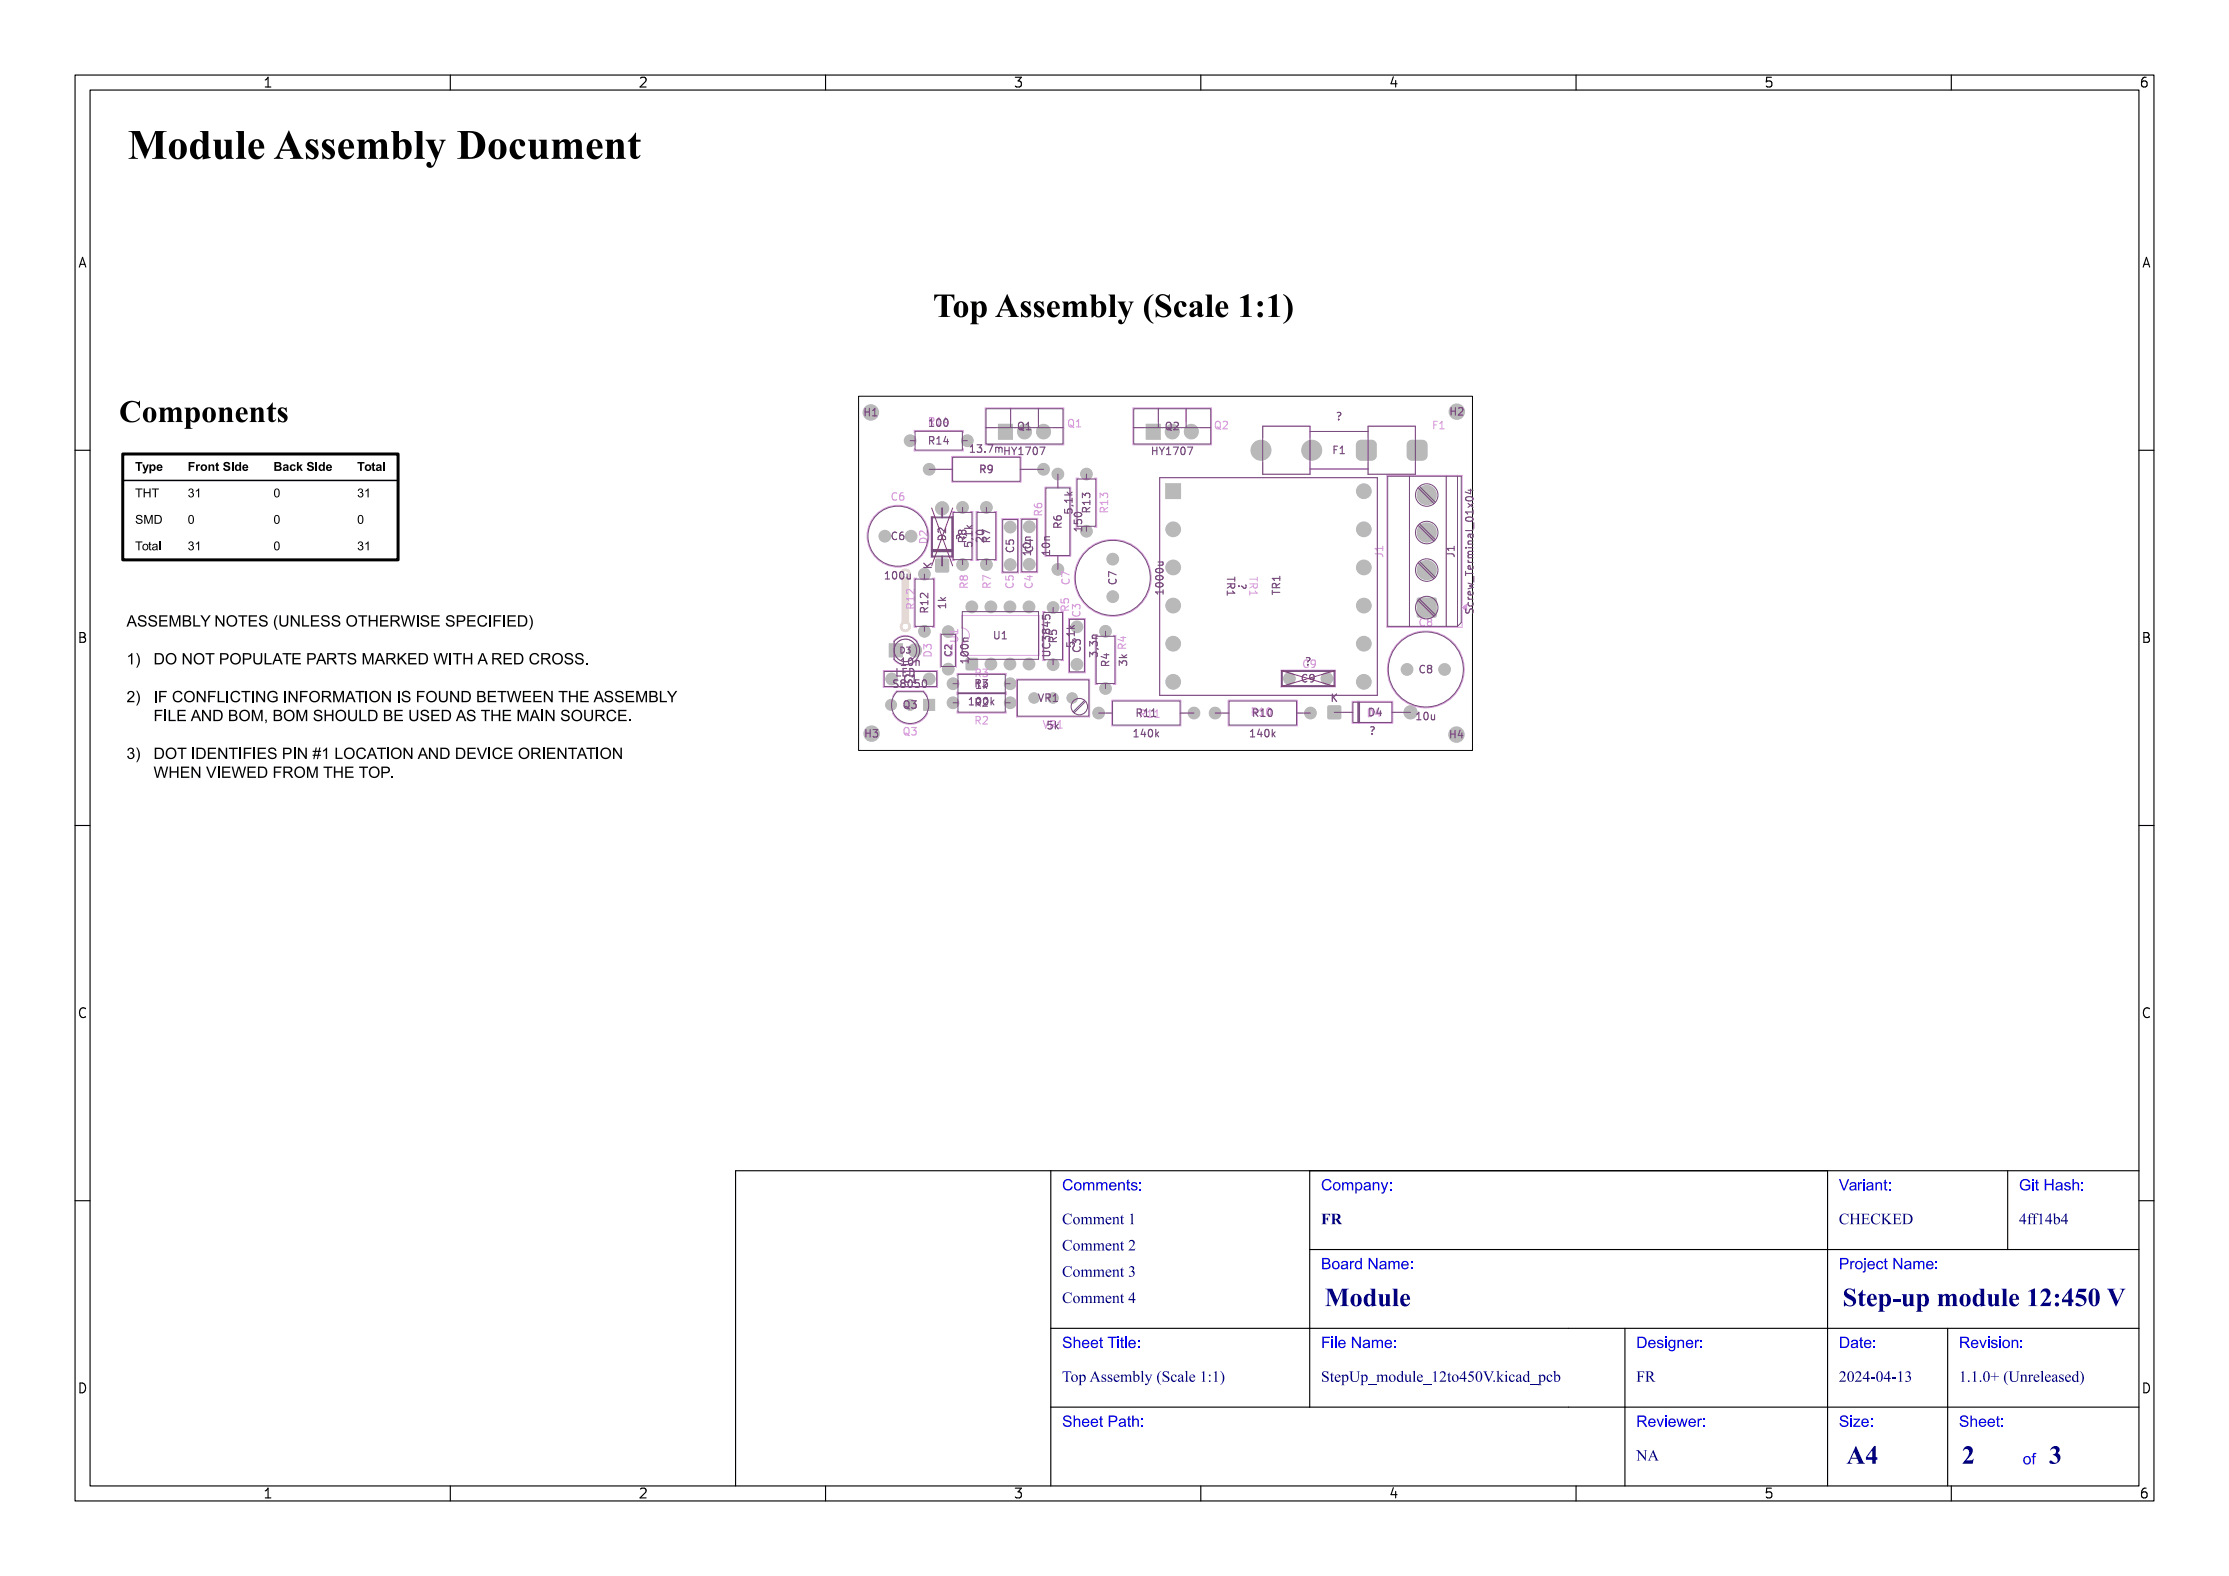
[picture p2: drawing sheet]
<svg xmlns="http://www.w3.org/2000/svg" width="297mm" height="210mm" viewBox="0 0 297 210" stroke-linecap="round" stroke-linejoin="round" font-family="sans-serif">
<defs><g id="words">
<text font-size="5.3" fill="#fff" x="17" y="21.5">Module Assembly Document</text>
<text font-size="4.3" fill="#fff" x="117.3" y="42.5">Top Assembly (Scale 1:1)</text>
<g font-size="3.3" fill="#fff">
<text x="176.5" y="174.3">Module</text>
<text x="245.5" y="174.3">Step-up module 12:450 V</text>
<text x="246" y="195.3">A4</text>
<text x="261.4" y="195.3">2</text>
<text x="273" y="195.3">3</text>
</g>
<g font-size="2" fill="#fff">
<text x="141.5" y="158.8">Comments:</text>
<text x="176" y="158.8">Company:</text>
<text x="245" y="158.8">Variant:</text>
<text x="269" y="158.8">Git Hash:</text>
<text x="141.5" y="166.8">Comment 2</text>
<text x="141.5" y="163.3">Comment 1</text>
<text x="176" y="163.3">FR</text>
<text x="245" y="163.3">CHECKED</text>
<text x="269" y="163.3">4ff14b4</text>
<text x="141.5" y="173.8">Comment 4</text>
<text x="141.5" y="170.3">Comment 3</text>
<text x="176" y="169.3">Board Name:</text>
<text x="245" y="169.3">Project Name:</text>
<text x="141.5" y="179.8">Sheet Title:</text>
<text x="176" y="179.8">File Name:</text>
<text x="218" y="179.8">Designer:</text>
<text x="245" y="179.8">Date:</text>
<text x="261" y="179.8">Revision:</text>
<text x="141.5" y="184.3">Top Assembly (Scale 1:1)</text>
<text x="176" y="184.3">StepUp_module_12to450V.kicad_pcb</text>
<text x="218" y="184.3">FR</text>
<text x="245" y="184.3">2024-04-13</text>
<text x="261" y="184.3">1.1.0+ (Unreleased)</text>
<text x="141.5" y="190.3">Sheet Path:</text>
<text x="218" y="190.3">Reviewer:</text>
<text x="245" y="190.3">Size:</text>
<text x="261" y="190.3">Sheet:</text>
<text x="218" y="194.8">NA</text>
<text x="269.5" y="195.3">of</text>
</g>
<g font-size="1.7" fill="#fff">
<text x="35" y="11.6">1</text>
<text x="85" y="11.6">2</text>
<text x="135" y="11.6">3</text>
<text x="185" y="11.6">4</text>
<text x="235" y="11.6">5</text>
<text x="285" y="11.6">6</text>
<text x="10.5" y="35.6">A</text>
<text x="285.5" y="35.6">A</text>
<text x="10.5" y="85.6">B</text>
<text x="285.5" y="85.6">B</text>
<text x="10.5" y="135.6">C</text>
<text x="285.5" y="135.6">C</text>
<text x="10.5" y="185.6">D</text>
<text x="285.5" y="185.6">D</text>
<text x="35" y="199.7">1</text>
<text x="85" y="199.7">2</text>
<text x="135" y="199.7">3</text>
<text x="185" y="199.7">4</text>
<text x="235" y="199.7">5</text>
<text x="285" y="199.7">6</text>
</g>
<g font-size="1.3" fill="#fff">
<text x="115.2" y="55.5">H1</text>
<text x="123.9" y="59.2">R14</text>
<text x="123.9" y="56.9">100</text>
<text x="123.9" y="56.7">R14</text>
<text x="135.7" y="57.3">Q1</text>
<text x="142.4" y="56.9">Q1</text>
<text x="155.4" y="57.3">Q2</text>
<text x="161.9" y="57.2">Q2</text>
<text x="178" y="56">?</text>
<text x="190.9" y="57.2">F1</text>
<text x="193.3" y="55.4">H2</text>
<text x="129.4" y="60.3">13.7m HY1707</text>
<text x="130.6" y="63">R9</text>
<text x="153.8" y="60.6">HY1707</text>
<text x="177.6" y="60.5">F1</text>
<text x="118.8" y="71.9">C6</text>
<text x="118.8" y="66.7">C6</text>
<text x="126" y="72" transform="rotate(-90 126 72)">D2</text>
<text x="128.5" y="71.9" transform="rotate(-90 128.5 71.9)">?</text>
<text x="138.9" y="68.7" transform="rotate(-90 138.9 68.7)">R6</text>
<text x="141.5" y="70.3" transform="rotate(-90 141.5 70.3)">R6</text>
<text x="142.9" y="68.6" transform="rotate(-90 142.9 68.6)">5,1k</text>
<text x="144.2" y="70.7" transform="rotate(-90 144.2 70.7)">150</text>
<text x="145.3" y="68.2" transform="rotate(-90 145.3 68.2)">R13</text>
<text x="147.6" y="68.2" transform="rotate(-90 147.6 68.2)">R13</text>
<text x="118" y="77.2">100u</text>
<text x="123.6" y="72.3" transform="rotate(-90 123.6 72.3)">D2</text>
<text x="124.1" y="75.8" transform="rotate(-90 124.1 75.8)">K</text>
<text x="128.8" y="72.2" transform="rotate(-90 128.8 72.2)">R8</text>
<text x="129.6" y="73" transform="rotate(-90 129.6 73)">5,1k</text>
<text x="131.1" y="72.2" transform="rotate(-90 131.1 72.2)">20</text>
<text x="131.9" y="72.2" transform="rotate(-90 131.9 72.2)">R7</text>
<text x="135.1" y="73.5" transform="rotate(-90 135.1 73.5)">C5</text>
<text x="137.4" y="73.9" transform="rotate(-90 137.4 73.9)">10n</text>
<text x="137.6" y="73.5" transform="rotate(-90 137.6 73.5)">C4</text>
<text x="139.9" y="73.9" transform="rotate(-90 139.9 73.9)">10n</text>
<text x="142.5" y="77.8" transform="rotate(-90 142.5 77.8)">C7</text>
<text x="148.8" y="77.8" transform="rotate(-90 148.8 77.8)">C7</text>
<text x="163.5" y="77" transform="rotate(90 163.5 77)">TR1</text>
<text x="165" y="77.8" transform="rotate(90 165 77.8)">?</text>
<text x="166.5" y="77" transform="rotate(90 166.5 77)">TR1</text>
<text x="184.3" y="74.3" transform="rotate(-90 184.3 74.3)">J1</text>
<text x="193.8" y="74.3" transform="rotate(-90 193.8 74.3)">J1</text>
<text x="121.8" y="81" transform="rotate(-90 121.8 81)">R12</text>
<text x="123.7" y="81.5" transform="rotate(-90 123.7 81.5)">R12</text>
<text x="126" y="81.1" transform="rotate(-90 126 81.1)">1k</text>
<text x="129" y="78.3" transform="rotate(-90 129 78.3)">R8</text>
<text x="132" y="78.3" transform="rotate(-90 132 78.3)">R7</text>
<text x="135.1" y="78.3" transform="rotate(-90 135.1 78.3)">C5</text>
<text x="137.6" y="78.3" transform="rotate(-90 137.6 78.3)">C4</text>
<text x="142.4" y="81.4" transform="rotate(-90 142.4 81.4)">R5</text>
<text x="143.9" y="82.1" transform="rotate(-90 143.9 82.1)">C3</text>
<text x="155" y="79" transform="rotate(-90 155 79)">1000u</text>
<text x="170.6" y="79.2" transform="rotate(-90 170.6 79.2)">TR1</text>
<text x="189.2" y="83.5">C8</text>
<text x="196.3" y="81.5" transform="rotate(-90 196.3 81.5)">Screw_Terminal_01x04</text>
<text x="120.1" y="88.7">10n</text>
<text x="124.1" y="87.5" transform="rotate(-90 124.1 87.5)">D3</text>
<text x="126.9" y="87.5" transform="rotate(-90 126.9 87.5)">C2</text>
<text x="127.7" y="85.5" transform="rotate(-90 127.7 85.5)">U1</text>
<text x="129" y="88.3" transform="rotate(-90 129 88.3)">100n</text>
<text x="132.5" y="85.2">U1</text>
<text x="139.9" y="87.1" transform="rotate(-90 139.9 87.1)">UC3845</text>
<text x="140.8" y="85.6" transform="rotate(-90 140.8 85.6)">R5</text>
<text x="143.2" y="86.4" transform="rotate(-90 143.2 86.4)">5,1k</text>
<text x="144" y="86.8" transform="rotate(-90 144 86.8)">C3</text>
<text x="146.2" y="87.6" transform="rotate(-90 146.2 87.6)">3,3n</text>
<text x="147.8" y="88.7" transform="rotate(-90 147.8 88.7)">R4</text>
<text x="150.2" y="88.7" transform="rotate(-90 150.2 88.7)">3k R4</text>
<text x="173.7" y="89">C9</text>
<text x="173.9" y="88.7">?</text>
<text x="189.2" y="89.7">C8</text>
<text x="119.3" y="91.6">S8050</text>
<text x="119.4" y="90.1">LED</text>
<text x="120.5" y="94.4">Q3</text>
<text x="120.5" y="91">C1</text>
<text x="129.2" y="94">100k</text>
<text x="130" y="94.1">R2</text>
<text x="130" y="91.8">1k</text>
<text x="130" y="91.6">R3</text>
<text x="130" y="90.2">R3</text>
<text x="138.5" y="93.5">VR1</text>
<text x="151.5" y="95.5">R11</text>
<text x="152" y="95.6">R11</text>
<text x="166.9" y="95.4">R10</text>
<text x="173.5" y="90.9">C9</text>
<text x="177.4" y="93.5">K</text>
<text x="182.3" y="95.5">D4</text>
<text x="188.8" y="96">10u</text>
<text x="115.3" y="98.3">H3</text>
<text x="120.5" y="98">Q3</text>
<text x="130" y="96.5">R2</text>
<text x="139.1" y="97.1">VR1</text>
<text x="139.5" y="97.2">5k</text>
<text x="151.1" y="98.2">140k</text>
<text x="166.7" y="98.2">140k</text>
<text x="182.5" y="97.9">?</text>
<text x="193.3" y="98.4">H4</text>
</g>
<text font-size="1.1" fill="#fff" x="120" y="87.1">D3</text>
</g></defs>
<path d="M114.4 52.8h81.8v47.2h-81.8z" fill="none" stroke="#000" stroke-width=".13"/>
<g fill="#eedab5">
<circle cx="137.1" cy="75.2" r=".8"/>
<circle cx="137.1" cy="70.2" r=".8"/>
<circle cx="146.4" cy="95" r=".8"/>
<circle cx="159.1" cy="95" r=".8"/>
<circle cx="123.8" cy="90.5" r=".8"/>
<circle cx="118.8" cy="90.5" r=".8"/>
<circle cx="121.9" cy="86.7" r=".9"/>
<circle cx="161.9" cy="95" r=".8"/>
<circle cx="174.6" cy="95" r=".8"/>
<circle cx="190.1" cy="76" r="1.3"/>
<circle cx="190.1" cy="71" r="1.3"/>
<circle cx="190.1" cy="66" r="1.3"/>
<circle cx="147.3" cy="91.7" r=".8"/>
<circle cx="147.3" cy="84.1" r=".8"/>
<circle cx="132" cy="88.5" r=".8"/>
<circle cx="134.6" cy="88.5" r=".8"/>
<circle cx="137.1" cy="88.5" r=".8"/>
<circle cx="137.1" cy="80.9" r=".8"/>
<circle cx="134.6" cy="80.9" r=".8"/>
<circle cx="132" cy="80.9" r=".8"/>
<circle cx="129.5" cy="80.9" r=".8"/>
<circle cx="140.3" cy="88.6" r=".8"/>
<circle cx="140.3" cy="80.9" r=".8"/>
<circle cx="134.6" cy="75.2" r=".8"/>
<circle cx="134.6" cy="70.2" r=".8"/>
<circle cx="187.5" cy="89.2" r=".8"/>
<circle cx="192.5" cy="89.2" r=".8"/>
<circle cx="156.3" cy="70.5" r="1"/>
<circle cx="156.3" cy="75.6" r="1"/>
<circle cx="156.3" cy="80.7" r="1"/>
<circle cx="156.3" cy="85.8" r="1"/>
<circle cx="156.3" cy="90.9" r="1"/>
<circle cx="181.7" cy="90.9" r="1"/>
<circle cx="181.7" cy="85.8" r="1"/>
<circle cx="181.7" cy="80.7" r="1"/>
<circle cx="181.7" cy="75.6" r="1"/>
<circle cx="181.7" cy="70.5" r="1"/>
<circle cx="181.7" cy="65.5" r="1"/>
</g>
<g fill="#eedab5">
<path d="M118.5 85.8h1.8v1.8h-1.8z" fill-rule="evenodd"/>
<path d="M188.9 79.7h.2h2.1h.1l.1 .2v2.1l-.1 .2-.1 .1h-2.1l-.2-.1-.1-.2v-2.1z" fill-rule="evenodd"/>
<path d="M128.8 87.8l.1-.1 1.3 .1 .1 .1-.1 1.3-.2 .1-1.2-.1-.1-.2z" fill-rule="evenodd"/>
<path d="M155.3 64.5h2v2h-2z" fill-rule="evenodd"/>
<path d="M133 56.5h1.9v2h-1.9z" fill-rule="evenodd"/>
</g>
<path d="M136.5 57.5v.1M139 57.5v.1" fill="none" stroke="#eedab5" stroke-width="1.9"/>
<g fill="#eedab5">
<circle cx="139.1" cy="62.5" r=".8"/>
<circle cx="123.8" cy="62.5" r=".8"/>
<circle cx="143.5" cy="88.5" r=".8"/>
<circle cx="143.5" cy="83.5" r=".8"/>
<circle cx="126.4" cy="89.2" r=".8"/>
<circle cx="126.4" cy="84.2" r=".8"/>
<circle cx="121.3" cy="93.9" r=".75"/>
<circle cx="118.7" cy="93.9" r=".75"/>
<circle cx="127" cy="91.1" r=".8"/>
<circle cx="134.6" cy="91.1" r=".8"/>
<circle cx="117.9" cy="71.5" r=".8"/>
<circle cx="121.4" cy="71.5" r=".8"/>
<circle cx="176.8" cy="90.4" r=".8"/>
<circle cx="171.8" cy="90.4" r=".8"/>
<circle cx="128.3" cy="75.2" r=".8"/>
<circle cx="128.3" cy="67.6" r=".8"/>
<circle cx="141" cy="75.9" r=".8"/>
<circle cx="141" cy="63.2" r=".8"/>
<circle cx="144.8" cy="63.2" r=".8"/>
<circle cx="144.8" cy="70.8" r=".8"/>
<circle cx="134.6" cy="93.6" r=".8"/>
<circle cx="127" cy="93.6" r=".8"/>
<circle cx="174.8" cy="60" r="1.35"/>
<circle cx="168" cy="60" r="1.35"/>
<circle cx="123.2" cy="84.1" r=".8"/>
<circle cx="123.2" cy="76.5" r=".8"/>
<circle cx="142.9" cy="93" r=".72"/>
<circle cx="140.3" cy="93" r=".72"/>
<circle cx="137.8" cy="93" r=".72"/>
</g>
<g fill="#eedab5">
<path d="M123.1 93.2h1.5v1.5h-1.5z" fill-rule="evenodd"/>
<path d="M187.7 58.8l.4-.2h1.4l.3 .1 .2 .2 .2 .4v1.4l-.1 .2-.2 .3-.4 .1h-1.4h-.2l-.3-.2-.1-.4v-1.4v-.3z" fill-rule="evenodd"/>
<path d="M181 58.8l.4-.2h1.3l.3 .1 .3 .2 .1 .4v1.4v.2l-.2 .3-.5 .1h-1.3h-.3l-.2-.2-.2-.4v-1.4l.1-.3z" fill-rule="evenodd"/>
<path d="M152.7 56.5h1.9v2h-1.9z" fill-rule="evenodd"/>
</g>
<path d="M156.2 57.5v.1M158.7 57.5v.1" fill="none" stroke="#eedab5" stroke-width="1.9"/>
<g fill="#eedab5">
<circle cx="131.4" cy="67.6" r=".8"/>
<circle cx="131.4" cy="75.2" r=".8"/>
<circle cx="125.5" cy="67.7" r=".9"/>
<circle cx="187.9" cy="94.9" r=".9"/>
<circle cx="128.9" cy="58.7" r=".8"/>
<circle cx="121.3" cy="58.7" r=".8"/>
<circle cx="148.3" cy="79.5" r=".8"/>
<circle cx="148.3" cy="74.5" r=".8"/>
<circle cx="120.6" cy="83.5" r=".75"/>
<circle cx="120.6" cy="76.5" r=".75"/>
</g>
<g fill="#eedab5">
<path d="M124.7 74.5h.2h1.5v.2v1.5l-.2 .1-1.5-.1-.1-.2z" fill-rule="evenodd"/>
<path d="M177 94.1l.1-.1 1.5 .1 .1 .2-.1 1.4-.2 .1-1.4-.1-.1-.1z" fill-rule="evenodd"/>
</g>
<path d="M120.6 76.5v7" fill="none" stroke="#eedab5" stroke-width="1"/>
<g fill="#fff">
<circle cx="120.6" cy="83.5" r=".4"/>
<circle cx="120.6" cy="76.5" r=".4"/>
<circle cx="137.1" cy="75.2" r=".4"/>
<circle cx="137.1" cy="70.2" r=".4"/>
<circle cx="146.4" cy="95" r=".4"/>
<circle cx="159.1" cy="95" r=".4"/>
<circle cx="123.8" cy="90.5" r=".4"/>
<circle cx="118.8" cy="90.5" r=".4"/>
<circle cx="119.4" cy="86.7" r=".45"/>
<circle cx="121.9" cy="86.7" r=".45"/>
<circle cx="194.1" cy="54.9" r="1.05"/>
<circle cx="161.9" cy="95" r=".4"/>
<circle cx="174.6" cy="95" r=".4"/>
<circle cx="190.1" cy="81" r=".65"/>
<circle cx="190.1" cy="76" r=".65"/>
<circle cx="190.1" cy="71" r=".65"/>
<circle cx="190.1" cy="66" r=".65"/>
<circle cx="147.3" cy="91.7" r=".4"/>
<circle cx="147.3" cy="84.1" r=".4"/>
<circle cx="129.5" cy="88.5" r=".4"/>
<circle cx="132" cy="88.5" r=".4"/>
<circle cx="134.6" cy="88.5" r=".4"/>
<circle cx="137.1" cy="88.5" r=".4"/>
<circle cx="137.1" cy="80.9" r=".4"/>
<circle cx="134.6" cy="80.9" r=".4"/>
<circle cx="132" cy="80.9" r=".4"/>
<circle cx="129.5" cy="80.9" r=".4"/>
<circle cx="140.3" cy="88.6" r=".4"/>
<circle cx="140.3" cy="81" r=".4"/>
<circle cx="134.6" cy="75.2" r=".4"/>
<circle cx="134.6" cy="70.2" r=".4"/>
<circle cx="187.5" cy="89.2" r=".4"/>
<circle cx="192.5" cy="89.2" r=".4"/>
<circle cx="156.3" cy="65.5" r=".45"/>
<circle cx="156.3" cy="70.5" r=".45"/>
<circle cx="156.3" cy="75.6" r=".45"/>
<circle cx="156.3" cy="80.7" r=".45"/>
<circle cx="156.3" cy="85.8" r=".45"/>
<circle cx="156.3" cy="90.9" r=".45"/>
<circle cx="181.7" cy="90.9" r=".45"/>
<circle cx="181.7" cy="85.8" r=".45"/>
<circle cx="181.7" cy="80.7" r=".45"/>
<circle cx="181.7" cy="75.6" r=".45"/>
<circle cx="181.7" cy="70.5" r=".45"/>
<circle cx="181.7" cy="65.5" r=".45"/>
<circle cx="134" cy="57.5" r=".6"/>
<circle cx="136.5" cy="57.5" r=".6"/>
<circle cx="139.1" cy="57.5" r=".6"/>
<circle cx="139.1" cy="62.5" r=".4"/>
<circle cx="123.8" cy="62.5" r=".4"/>
<circle cx="143.5" cy="88.5" r=".4"/>
<circle cx="143.5" cy="83.5" r=".4"/>
<circle cx="194.1" cy="97.9" r="1.05"/>
<circle cx="126.4" cy="89.2" r=".4"/>
<circle cx="126.4" cy="84.2" r=".4"/>
<circle cx="123.8" cy="93.9" r=".4"/>
<circle cx="121.3" cy="93.9" r=".4"/>
<circle cx="118.7" cy="93.9" r=".4"/>
<circle cx="127" cy="91.1" r=".4"/>
<circle cx="134.6" cy="91.1" r=".4"/>
<circle cx="117.9" cy="71.4" r=".4"/>
<circle cx="121.4" cy="71.4" r=".4"/>
<circle cx="116.1" cy="97.8" r="1.05"/>
<circle cx="176.8" cy="90.4" r=".4"/>
<circle cx="171.8" cy="90.4" r=".4"/>
<circle cx="128.3" cy="75.2" r=".4"/>
<circle cx="128.3" cy="67.6" r=".4"/>
<circle cx="141" cy="75.9" r=".4"/>
<circle cx="141" cy="63.2" r=".4"/>
<circle cx="144.8" cy="63.2" r=".4"/>
<circle cx="144.8" cy="70.8" r=".4"/>
<circle cx="134.6" cy="93.7" r=".4"/>
<circle cx="127" cy="93.7" r=".4"/>
<circle cx="188.8" cy="60" r=".85"/>
<circle cx="182.1" cy="60" r=".85"/>
<circle cx="174.8" cy="60" r=".85"/>
<circle cx="168" cy="60" r=".85"/>
<circle cx="123.2" cy="84.1" r=".4"/>
<circle cx="123.2" cy="76.5" r=".4"/>
<circle cx="142.9" cy="93" r=".4"/>
<circle cx="140.3" cy="93" r=".4"/>
<circle cx="137.8" cy="93" r=".4"/>
<circle cx="153.7" cy="57.5" r=".6"/>
<circle cx="156.2" cy="57.5" r=".6"/>
<circle cx="158.7" cy="57.5" r=".6"/>
<circle cx="131.4" cy="67.6" r=".4"/>
<circle cx="131.4" cy="75.2" r=".4"/>
<circle cx="125.5" cy="75.4" r=".45"/>
<circle cx="125.5" cy="67.7" r=".45"/>
<circle cx="116" cy="55" r="1.05"/>
<circle cx="177.8" cy="94.9" r=".45"/>
<circle cx="187.9" cy="94.9" r=".45"/>
<circle cx="128.9" cy="58.7" r=".4"/>
<circle cx="121.3" cy="58.7" r=".4"/>
<circle cx="148.3" cy="79.5" r=".4"/>
<circle cx="148.3" cy="74.5" r=".4"/>
</g>
<g fill="#b9b9b9">
<circle cx="137.1" cy="75.2" r=".85"/>
<circle cx="137.1" cy="70.2" r=".85"/>
<circle cx="146.4" cy="95" r=".85"/>
<circle cx="159.1" cy="95" r=".85"/>
<circle cx="123.8" cy="90.5" r=".85"/>
<circle cx="118.8" cy="90.5" r=".85"/>
<circle cx="121.9" cy="86.7" r=".95"/>
<circle cx="194.1" cy="54.9" r="1.1"/>
<circle cx="161.9" cy="95" r=".85"/>
<circle cx="174.6" cy="95" r=".85"/>
<circle cx="190.1" cy="76" r="1.35"/>
<circle cx="190.1" cy="71" r="1.35"/>
<circle cx="190.1" cy="66" r="1.35"/>
<circle cx="147.3" cy="91.7" r=".85"/>
<circle cx="147.3" cy="84.1" r=".85"/>
<circle cx="132" cy="88.5" r=".85"/>
<circle cx="134.6" cy="88.5" r=".85"/>
<circle cx="137.1" cy="88.5" r=".85"/>
<circle cx="137.1" cy="80.9" r=".85"/>
<circle cx="134.6" cy="80.9" r=".85"/>
<circle cx="132" cy="80.9" r=".85"/>
<circle cx="129.5" cy="80.9" r=".85"/>
<circle cx="140.3" cy="88.6" r=".85"/>
<circle cx="140.3" cy="81" r=".85"/>
<circle cx="134.6" cy="75.2" r=".85"/>
<circle cx="134.6" cy="70.2" r=".85"/>
<circle cx="187.5" cy="89.2" r=".85"/>
<circle cx="192.5" cy="89.2" r=".85"/>
<circle cx="156.3" cy="70.5" r="1.05"/>
<circle cx="156.3" cy="75.6" r="1.05"/>
<circle cx="156.3" cy="80.7" r="1.05"/>
<circle cx="156.3" cy="85.8" r="1.05"/>
<circle cx="156.3" cy="90.9" r="1.05"/>
<circle cx="181.7" cy="90.9" r="1.05"/>
<circle cx="181.7" cy="85.8" r="1.05"/>
<circle cx="181.7" cy="80.7" r="1.05"/>
<circle cx="181.7" cy="75.6" r="1.05"/>
<circle cx="181.7" cy="70.5" r="1.05"/>
<circle cx="181.7" cy="65.5" r="1.05"/>
</g>
<g fill="#b9b9b9">
<path d="M118.4 85.7h1.9v1.9h-1.9z" fill-rule="evenodd"/>
<path d="M188.8 79.7l.2-.1h2.2l.2 .1 .1 .2v2.2l-.1 .1-.2 .1h-2.2l-.2-.1v-.1v-2.2z" fill-rule="evenodd"/>
<path d="M128.7 87.7l.2-.1 1.4 .1v.2v1.4h-.2h-1.4l-.1-.2z" fill-rule="evenodd"/>
<path d="M155.3 64.4h2.1v2.1h-2.1z" fill-rule="evenodd"/>
<path d="M133 56.5h2v2.1h-2z" fill-rule="evenodd"/>
</g>
<path d="M136.5 57.5v.1M139 57.5v.1" fill="none" stroke="#b9b9b9" stroke-width="2"/>
<g fill="#b9b9b9">
<circle cx="139" cy="62.5" r=".85"/>
<circle cx="123.8" cy="62.5" r=".85"/>
<circle cx="143.5" cy="88.5" r=".85"/>
<circle cx="143.5" cy="83.5" r=".85"/>
<circle cx="194.1" cy="97.9" r="1.1"/>
<circle cx="126.3" cy="89.2" r=".85"/>
<circle cx="126.3" cy="84.2" r=".85"/>
<circle cx="121.3" cy="93.9" r=".8"/>
<circle cx="118.7" cy="93.9" r=".8"/>
<circle cx="127" cy="91.1" r=".85"/>
<circle cx="134.6" cy="91.1" r=".85"/>
<circle cx="117.9" cy="71.5" r=".85"/>
<circle cx="121.4" cy="71.5" r=".85"/>
<circle cx="116.1" cy="97.8" r="1.1"/>
<circle cx="176.8" cy="90.4" r=".85"/>
<circle cx="171.8" cy="90.4" r=".85"/>
<circle cx="128.3" cy="75.2" r=".85"/>
<circle cx="128.3" cy="67.6" r=".85"/>
<circle cx="141" cy="75.9" r=".85"/>
<circle cx="141" cy="63.2" r=".85"/>
<circle cx="144.8" cy="63.2" r=".85"/>
<circle cx="144.8" cy="70.8" r=".85"/>
<circle cx="134.6" cy="93.7" r=".85"/>
<circle cx="127" cy="93.7" r=".85"/>
<circle cx="174.8" cy="60" r="1.4"/>
<circle cx="168" cy="60" r="1.4"/>
<circle cx="123.2" cy="84.1" r=".85"/>
<circle cx="123.2" cy="76.5" r=".85"/>
<circle cx="142.9" cy="93" r=".77"/>
<circle cx="140.3" cy="93" r=".77"/>
<circle cx="137.8" cy="93" r=".77"/>
</g>
<g fill="#b9b9b9">
<path d="M123 93.1h1.6v1.6h-1.6z" fill-rule="evenodd"/>
<path d="M187.6 58.9l.2-.2 .3-.1h1.4l.5 .1 .2 .3v.3v1.4l-.1 .4-.3 .2-.3 .1h-1.4l-.4-.2-.2-.2-.1-.3v-1.4z" fill-rule="evenodd"/>
<path d="M180.8 58.9l.3-.2 .3-.1h1.4l.4 .1 .2 .3 .1 .3v1.4l-.2 .4-.3 .2-.2 .1h-1.4l-.5-.2-.2-.2v-.3v-1.4z" fill-rule="evenodd"/>
<path d="M152.7 56.5h1.9v2.1h-1.9z" fill-rule="evenodd"/>
</g>
<path d="M156.2 57.5v.1M158.7 57.5v.1" fill="none" stroke="#b9b9b9" stroke-width="2"/>
<g fill="#b9b9b9">
<circle cx="131.4" cy="67.6" r=".85"/>
<circle cx="131.4" cy="75.2" r=".85"/>
<circle cx="125.5" cy="67.7" r=".95"/>
<circle cx="116" cy="55" r="1.1"/>
<circle cx="187.9" cy="94.9" r=".95"/>
<circle cx="128.9" cy="58.7" r=".85"/>
<circle cx="121.3" cy="58.7" r=".85"/>
<circle cx="148.3" cy="79.5" r=".85"/>
<circle cx="148.3" cy="74.5" r=".85"/>
</g>
<g fill="#b9b9b9">
<path d="M124.7 74.5l.2-.1h1.3l.2 .1 .1 .2v1.3l-.1 .2-.2 .1h-1.3l-.2-.1-.1-.2v-1.3z" fill-rule="evenodd"/>
<path d="M176.9 94h.2h1.4h.2v.2v1.4v.2l-.2 .1h-1.4l-.2-.1-.1-.2v-1.4z" fill-rule="evenodd"/>
</g>
<g fill="none" stroke="#db9de1" stroke-width=".15">
<path d="M123.9 56.2l.4-.1 .1-.1v-.3l-.2-.1h-.3v1M124.1 56.2l.3 .4M124.8 56.6h.6M124.8 55.9l.3-.3v1M126 55.6l-.2 .7h.6M126.2 56v.6M142.5 55.9a.33 .33 0 0 1 .4 0 .33 .33 0 0 1 .1 .3v.4a.33 .33 0 0 1-.3 .3 .33 .33 0 0 1-.3-.3v-.4zM142.6 56.7l.3 .1M142.9 56.8l.2 .2M143.4 56.9h.6M143.4 56.2l.3-.3v1M162.1 56.2a.33 .33 0 0 1 .3 0 .33 .33 0 0 1 .2 .3v.3a.33 .33 0 0 1-.3 .4 .33 .33 0 0 1-.4-.4v-.3z"/>
<path d="M162.1 56.9l.4 .2M162.5 57.1l.2 .1M163 56.2l.4-.1 .2 .3-.7 .7h.7M191 56.6h.4M191.5 56.1h-.5v1M191.8 57.1h.6M191.8 56.4l.3-.3v1M119.5 65.8a.4 .4 0 0 0-.5-.1 .4 .4 0 0 0-.1 .5 .37 .37 0 0 0 .2 .4 .37 .37 0 0 0 .4 0M120.3 65.7h-.2a.67 .67 0 0 0 0 1l.3-.1v-.4l-.2-.2h-.1l-.2 .2M121.8 79.8h-1l.3 .3M121.8 78.5v.7l-.7-.7-.3 .2 .1 .4M121.8 79.5v.6"/>
<path d="M122.6 71.9a.54 .54 0 0 1 .6-.2 .54 .54 0 0 1 .3 .6h-1zM123.1 75.6h1M123.1 75l.6 .6M123.5 70.8v.6l-.7-.6-.3 .2 .1 .3M124.1 75l-.6 .5M128.3 76.9l-.1-.2-.3 .2v.2l.2 .2 .2-.2M128.3 76.9l.2-.2 .3 .1 .1 .1v.2l-.2 .2h-.2l-.2-.2M128.3 76.9v.2M128.4 78.3v-.5l-.2-.1h-.2l-.1 .2v.4h1M128.9 77.7l-.5 .3M130.7 62.5h.5l.1-.2-.1-.2-.1-.1h-.4v1M130.9 62.5l.4 .5"/>
<path d="M131.5 78.3l-.1-.5-.1-.1h-.2l-.1 .2v.4h1M132 77.7l-.5 .3M132 77.1l-1-.4v.7M132.2 62.4l-.2 .2h-.3l-.1-.2 .1-.4h.3l.2 .1a.66 .66 0 0 1-.3 .9h-.2M134 76.8v.5h.5l-.1-.1v-.4l.2-.1 .3 .1 .1 .1-.1 .4M134.1 77.7a.47 .47 0 0 0 .3 .6 .47 .47 0 0 0 .6-.4l-.1-.2M136.6 77.7a.47 .47 0 0 0 .4 .6 .47 .47 0 0 0 .5-.4v-.2M136.9 76.8h.6M137.2 76.7v.6l-.7-.2M137.8 67.2l.1 .3a.67 .67 0 0 0 .9 0l-.1-.4h-.3l-.2 .2v.2l.2 .2M138.3 68.6v-.5l-.1-.1-.3 .1-.1 .1v.4h1M138.8 68l-.5 .4"/>
<path d="M141.4 79.8v.5l.5 .1-.1-.2v-.3l.1-.1h.4l.1 .2-.1 .4M141.6 77.2a.47 .47 0 0 0 .3 .6 .47 .47 0 0 0 .6-.4l-.1-.2M142.5 76.6l-1-.4v.6M146.6 66.3v-.6l.4 .4 .1-.3h.4l.1 .1-.1 .4M147.1 68.2v-.5l-.2-.1-.2 .1-.1 .1v.4h1M147.6 67.6l-.5 .4M147.6 66.7v.5M147.6 67h-1l.3 .2M183.2 73.8h.8a.32 .32 0 0 1 .2 .4M184.2 72.8v.6M184.2 73.1h-1l.3 .3M120.5 97.1a.33 .33 0 0 1 .4-.2 .33 .33 0 0 1 .2 .4v.3a.33 .33 0 0 1-.3 .4 .33 .33 0 0 1-.3-.4z"/>
<path d="M120.7 97.7l.3 .2M121 97.9l.2 .1M121.2 90a.47 .47 0 0 0-.7 .4 .47 .47 0 0 0 .5 .5l.2-.1M121.3 81v-.5l-.2-.1-.2 .1-.1 .1v.4h1M121.5 96.9h.6l-.4 .4 .3 .1v.4l-.1 .1-.4-.1M121.6 90.9h.5M121.6 90.2l.2-.3v1M121.8 80.4l-.5 .4M123.1 86.5v-.6l.4 .3 .1-.3h.4l.1 .2-.1 .4M123.1 87a.54 .54 0 0 1 .7-.1 .54 .54 0 0 1 .3 .5h-1zM126 86.8a.4 .4 0 0 0 0 .5 .4 .4 0 0 0 .5 .1 .37 .37 0 0 0 .3-.1 .37 .37 0 0 0 0-.5M126.6 84.9h.8l.2 .2v.1l-.2 .2h-.8"/>
<path d="M126.9 85.9v.6l-.7-.6-.3 .2 .1 .3M127.6 83.9v.5M127.6 84.2h-1l.3 .2M130.1 89.7l.4-.1 .1-.1v-.2l-.2-.1h-.3v1M130.1 96h.4l.1-.2v-.2l-.2-.1h-.3v1M130.3 89.7l.3 .5M130.3 96l.3 .5M131 89.2h.6l-.4 .3 .3 .1v.5l-.1 .1-.4-.1M131 95.6l.4-.1 .1 .1 .1 .2-.6 .7h.6M139 96l.3 1 .4-1M140 96.5h.5l.1-.1-.1-.3-.1-.1h-.4v1M140.2 96.5l.4 .5"/>
<path d="M141 97h.5M141 96.3l.2-.3v1M141.9 81.3v-.5l-.2-.1-.2 .1-.1 .1v.4h1M142.4 80.7l-.5 .4M142.9 81.2v-.7l.4 .4 .1-.3h.4l.1 .1-.1 .5M143 81.5a.47 .47 0 0 0 .3 .7 .47 .47 0 0 0 .6-.5l-.1-.2M149.3 85h.7M149.5 86.4v-.5l-.2-.1-.2 .1-.1 .1v.4h1M149.7 84.8v.6l-.8-.2M150 85.8l-.5 .3M152 95.1h.5l.1-.2-.1-.2-.1-.1h-.4v1M152.2 95.1l.4 .5"/>
<path d="M152.9 95.6h.6M152.9 94.9l.3-.3v1M153.9 95.6h.6M153.9 94.9l.3-.3v1M166.9 94.9l.4-.1 .1-.1v-.3l-.2-.1h-.3v1M167.1 94.9l.3 .4M167.8 95.3h.6M167.8 94.6l.3-.3v1M168.9 94.4l.1-.1a.53 .53 0 0 1 .4 .5 .53 .53 0 0 1-.4 .5l-.1-.1-.1-.2zM174.3 88a.4 .4 0 0 0-.5 0 .4 .4 0 0 0-.1 .5 .37 .37 0 0 0 .2 .4 .37 .37 0 0 0 .4-.1M175.3 88.4l-.2 .2h-.2l-.2-.2 .1-.4 .3-.1 .1 .1a.66 .66 0 0 1-.2 .9h-.2M177.5 92.5v1"/>
<path d="M177.7 92.9l.4 .6M178.1 92.5l-.6 .5M182.3 94.5a.51 .51 0 0 1 .6 .5 .51 .51 0 0 1-.6 .5zM183.5 94.4l-.2 .8h.6M183.8 94.8v.7M189.8 82.5a.47 .47 0 0 0-.6 .3 .47 .47 0 0 0 .4 .6l.2-.1M190.4 82.8l-.2 .2v.3l.2 .1h.2l.2-.2-.1-.3-.1-.1M190.4 82.8l-.2-.2 .2-.2h.2l.2 .2-.2 .2M190.4 82.8h.2"/>
</g>
<g fill="none" stroke="#db9de1" stroke-width=".13">
<path d="M121.8 57.7v-.3h6.6v.3M121.8 59.8v.3h6.6v-.3M131.3 54.4h10.5v4.9h-10.5zM131.3 57h1.5M134.7 54.4v1.9M135.2 57h.1M137.7 57h.1M138.4 54.4v1.9M140.3 57h1.5M151 54.4h10.4v4.9h-10.4zM151 57h1.4M154.3 54.4v1.9"/>
<path d="M154.9 57h.1M157.4 57h.1M158 54.4v1.9M159.9 57h1.5M168.3 58.4v-1.6h6.3v1.6M174.6 57.5h7.7M182.3 58.4v-1.6h6.3v1.6M122.1 77h-.3v6.6h.3M124.1 73.2h2.9M124.1 73.4h2.9M124.1 73.5h2.9M124.2 77h.3v6.6h-.3"/>
<path d="M124.4 68.8h-.3v5.5h.3M124.9 62.5h1.9M126.7 68.8h.3v5.5h-.3M126.8 60.8h9.2v3.5h-9.2zM127.2 68.2h-.3v6.5h.3M129.3 68.2h.3v6.5h-.3M130.4 68.2h-.3v6.5h.3M132.5 68.2h.3v6.5h-.3M133.5 69.1h2.2v7.3h-2.2zM136 69.1h2.3v7.2h-2.3zM136 62.5h2M139.2 64.9h3.5v9.2h-3.5z"/>
<path d="M141 64.2v.7M141 74.1v.7M143.7 63.7h-.3v6.5h.3M145.8 63.7h.3v6.5h-.3M154.5 63.7h29v29h-29zM166.5 77.8h1v.4l-.1 .1-.2 .1-.2-.1v-.5M166.5 77.2h1M166.5 78.8v.5M167 78l-.5 .4M167.2 78.8l.3 .2h-1M167.5 76.9v.6M168.3 61.6v1.6h6.3v-1.6"/>
<path d="M174.6 62.5h7.7M182.3 61.6v1.6h6.3v-1.6M187.8 63.3v20.3M192.7 63.3v20.3M194.2 63.3v20.3M117.7 89.4h7.2v2.2h-7.2zM118.9 95a2.6 2.6 0 0 0 2.4 1.5 2.6 2.6 0 0 0 2.3-1.5M118.9 92.8l.6-.7h3.6l.5 .7M119.1 85.6a1.39 1.39 0 0 1 1.3-.9 1.99 1.99 0 0 1 1.9 .9M119.1 87.7a1.39 1.39 0 0 0 1.3 .9 1.99 1.99 0 0 0 1.9-.9M119.6 85.6a1.5 1.5 0 0 1 2.1 0M119.6 87.7a1.5 1.5 0 0 0 2.1 0"/>
<path d="M125.3 84.4v4.5M127.4 84.4v4.5M127.5 94.7v.3h6.6v-.3M127.5 90.1v-.4h6.6v.4M127.5 92.1v.5M127.5 92.5h6.6M127.5 92.3h6.6M128.2 82h10.2v5.3h-10.2v-1.6a1 1 0 0 0 1-1 1 1 0 0 0-1-1zM134.1 92.1v.5M135.4 90.5h9.8v5h-9.8zM139.3 81.5h-.3v6.5h.3M141.4 81.5h.3v6.5h-.3"/>
<path d="M142.4 82.4h2.2v7.2h-2.2zM146.3 84.7h-.4v6.5h.4M147.4 95h.7M148.1 93.3h9.3v3.4h-9.3zM148.3 84.7h.4v6.5h-.4M157.4 95h.7M162.9 95h.7M163.6 93.3h9.3v3.4h-9.3zM170.7 89.3h7.2v2.2h-7.2zM172.9 95h.7M178.9 94.9h1.2M180.1 93.5h5.5v2.9h-5.5z"/>
<path d="M180.9 93.5v2.9M181 93.5v2.9M181.2 93.5v2.9M185.6 94.9h1.2M194.8 80.7v-17.4h-10v20.3h10v-2.3"/>
<circle cx="119.6" cy="71.4" r="4.1"/>
<circle cx="148.3" cy="77" r="5.1"/>
<circle cx="190" cy="89.2" r="5.1"/>
</g>
<path d="M194.8 81l.6-.5v.9z" fill="#db9de1" stroke="#db9de1" stroke-width=".13"/>
<g fill="none" stroke="#744679" stroke-width=".15">
<path d="M115.3 54.4v1M115.3 54.9h.5M115.8 54.4v1M116.3 55.4h.5M116.3 54.7l.3-.3v1M123.8 56.8h.6M123.8 56.1l.3-.3v1M123.9 58.7h.4l.1-.2v-.2l-.2-.1h-.3v1M124.1 58.7l.3 .5M124.8 59.2h.6M124.8 58.5l.3-.3v1M124.9 55.9l.1-.1a.53 .53 0 0 1 .4 .5 .53 .53 0 0 1-.4 .5 .66 .66 0 0 1-.1-.9z"/>
<path d="M125.9 55.9l.1-.1a.53 .53 0 0 1 .3 .5 .53 .53 0 0 1-.3 .5 .67 .67 0 0 1-.1-.9zM126 58.1l-.2 .7h.6M126.2 58.5v.7M129.3 59.6l.3-.3v1M130.2 59.3h.6l-.3 .4h.3v.5l-.2 .1-.4-.1M131.6 59.3h.7l-.4 1M132.7 59.7l.3-.1 .1 .1M132.7 59.6v.7M133.1 59.7v.6M133.1 59.7l.1-.1 .3 .1v.6M133.9 59.6v1M134.5 59.6v1"/>
<path d="M134.8 59.6l.3 .5M135.5 59.6l-.4 .5M135.7 59.9l.3-.3v1M135.7 56.4a.33 .33 0 0 1 .4-.1 .33 .33 0 0 1 .3 .3v.3a.33 .33 0 0 1-.4 .4 .33 .33 0 0 1-.3-.4zM135.9 57l.3 .2M136.2 57.2l.2 .2M136.7 59.6h.6l-.4 1M136.7 57.3h.6M136.7 56.6l.3-.3v1M137.8 59.6h.1a.53 .53 0 0 1 .3 .5 .53 .53 0 0 1-.3 .5 .66 .66 0 0 1-.1-1zM138.6 59.6h.6l-.4 1M153.6 59.6v1"/>
<path d="M154.1 59.6v1M154.5 59.6l.3 .5M155.1 59.6l-.3 .5M155.4 56.4a.33 .33 0 0 1 .4-.1 .33 .33 0 0 1 .3 .3v.3a.33 .33 0 0 1-.4 .4 .33 .33 0 0 1-.3-.4zM155.4 59.9l.3-.3v1M155.6 57l.3 .2M155.9 57.2l.2 .2M156.3 59.6h.7l-.4 1M156.4 56.4l.4-.1 .2 .1v.2l-.6 .7h.6M157.4 59.7l.2-.1a.53 .53 0 0 1 .3 .5 .53 .53 0 0 1-.3 .5l-.2-.1-.1-.3zM158.2 59.6h.7l-.4 1M177.8 59.9h.3"/>
<path d="M178.2 55l.3-.1 .2 .2-.3 .5M178.2 59.5h-.4v1M178.4 55.9h.1M178.6 59.7l.2-.2v1M193.4 54.3v1M193.4 54.8h.5M193.9 54.3v1M194.4 54.4l.3-.1 .2 .3-.6 .7h.6M118 77.2h.5M118 76.4l.2-.2v1M119.1 76.2a.53 .53 0 0 1 .4 .5 .53 .53 0 0 1-.4 .5 .67 .67 0 0 1 0-1zM119.5 71a.47 .47 0 0 0-.7 .3 .47 .47 0 0 0 .5 .6l.2-.1"/>
<path d="M120 76.2h.1a.53 .53 0 0 1 .3 .5 .53 .53 0 0 1-.3 .5 .67 .67 0 0 1-.1-1zM120.3 70.9l-.2 .1a.67 .67 0 0 0 0 .9l.3-.1v-.3l-.2-.2h-.2l-.1 .2M120.9 76.5v.6l.3 .1 .1-.1M121.3 76.5v.7M123.1 75.6h1M123.1 75l.6 .6M123.6 79.1v.6l-.7-.6-.3 .1 .1 .4M124.1 75l-.6 .5M125 71.5a.54 .54 0 0 1 .7-.1 .54 .54 0 0 1 .3 .5h-1zM125.3 79.6l.4 .4M126 70.4v.6l-.7-.6-.3 .2 .1 .3M126 79.6l-.4 .3"/>
<path d="M127.5 71.8v-.3l.2-.2 .5 .4v.5M128.1 71.6l-.3 .1-.1 .5h1M128.1 70.8l-.2-.2-.2 .2v.2l.2 .2 .2-.2M128.1 70.8l.2-.2 .3 .1 .1 .1v.2l-.2 .2h-.3l-.1-.2M128.1 70.8v.2M128.4 71.6h.1M128.5 72.3v.5h.5l-.1-.1v-.3l.2-.1h.3l.1 .1-.1 .4M128.5 70.4h1M128.7 71.6l-.5 .3M128.8 70l.4 .4M129.3 60.3h.6M129.5 71.8l.2 .1"/>
<path d="M129.5 70.8v.6M129.5 71.1h-1l.3 .3M129.5 70l-.4 .3M130.2 70.8a.54 .54 0 0 1 .9 .2 .57 .57 0 0 1-1-.1zM130.7 62.5h.5l.1-.2-.1-.2-.1-.1h-.4v1M130.9 62.5l.4 .5M131.1 71.6v.6l-.7-.6-.3 .2 .1 .4M131.2 60.2v.1M131.4 72.2v-.5l-.2-.1h-.2l-.1 .2v.4h1M131.9 71.6l-.5 .3M131.9 71l-1-.4v.7M132.2 62.4l-.2 .2h-.3l-.1-.2 .1-.4h.3l.2 .1a.66 .66 0 0 1-.3 .9h-.2"/>
<path d="M133.9 60.1h.6M134.1 72v.5h.4l-.1-.1 .1-.4 .1-.1 .4 .1 .1 .1-.1 .4M134.2 72.9a.47 .47 0 0 0 .3 .7 .47 .47 0 0 0 .6-.5l-.1-.2M135.1 60.1v.5M135.7 60.6h.6M136.4 72.6a.59 .59 0 0 1 .9 .2 .57 .57 0 0 1-1-.1zM136.6 72h.7M136.7 72.9a.47 .47 0 0 0 .3 .6 .47 .47 0 0 0 .6-.4l-.1-.2M136.9 72h.7M137.3 71.9v.6l-.7-.3M137.3 73.4v.5M137.3 73.7h-1l.3 .2"/>
<path d="M137.3 71.6h-.6l-.1 .3 .1 .1M138.9 72.5a.54 .54 0 0 1 1 .2 .57 .57 0 0 1-1.1-.1zM139.2 72h.7M139.9 73.3v.6M139.9 73.6h-1.1l.3 .3M139.9 71.5l-.7 .1v.2l.1 .2M140.4 68.8l.1 .3a.67 .67 0 0 0 .9 0l-.1-.3-.3-.1-.2 .2v.3l.2 .1M140.9 70.3v-.5l-.2-.1h-.2l-.1 .2v.4h1M141.4 69.7l-.5 .3M141.8 67.9v.4l.5 .1-.1-.2 .1-.3 .1-.1 .4 .1 .1 .1-.1 .4M141.8 66h1.1M142.2 65.6l.4 .4"/>
<path d="M142.8 67.3l.2 .1M142.9 66.4v.6M142.9 66.7h-1.1l.3 .3M142.9 65.6l-.4 .3M143.1 69.3v.5h.5l-.1-.1 .1-.4 .1-.1 .3 .1 .1 .1-.1 .4M143.2 68.4a.59 .59 0 0 1 .9 .2 .57 .57 0 0 1-1-.1zM144.1 70.2v.6M144.1 70.5h-1l.3 .3M144.2 66.3v-.6l.4 .4 .1-.3h.4l.1 .1-.1 .4M144.7 68.2v-.5l-.1-.1-.3 .1-.1 .1v.4h1M145.2 67.6l-.5 .4M145.2 66.7v.5"/>
<path d="M145.2 67h-1l.3 .2M147.8 77.2a.47 .47 0 0 0 .4 .6 .47 .47 0 0 0 .5-.4l-.1-.2M148.7 76.6l-1-.4v.6M153.6 60.1h.5M154 76.8a.59 .59 0 0 1 1 .2 .57 .57 0 0 1-1-.1zM154 77.8a.59 .59 0 0 1 1 .2 .57 .57 0 0 1-1-.1zM154.1 75.8a.54 .54 0 0 1 .9 .3 .57 .57 0 0 1-1-.1zM154.3 74.9h.7M154.8 60.1v.5M154.9 74.9l.1 .1-.1 .3h-.6M155 78.6v.6M155 78.9h-1l.3 .3"/>
<path d="M155.4 60.6h.6M163.5 77.8h1v.4l-.1 .1-.2 .1-.1-.1-.1-.5M163.5 77.2h1M163.5 78.8v.5M164 78l-.5 .4M164.2 78.8l.3 .2h-1M164.5 76.9v.6M165 78.1h.1M166 77.9v.4l-.1 .1-.5-.3M169.5 78.6v.6M169.5 78.9h1M170 78.3v-.5l-.1-.1-.3 .1-.1 .1v.4h1"/>
<path d="M170.5 77.7l-.5 .4M170.5 76.8v.6M170.5 77.1h-1l.3 .3M178.6 60.5h.5M192.8 73.8h.7a.32 .32 0 0 1 .3 .4M193.8 73.1h-1l.2 .3M193.8 72.8v.6M195.3 76.1v.6M195.3 76.4h1M195.3 73h.1M195.3 66.3a.59 .59 0 0 1 1 .2 .57 .57 0 0 1-1-.1zM195.4 69a.54 .54 0 0 1 .9 .2 .57 .57 0 0 1-1-.1z"/>
<path d="M195.6 74.7l.1 .1 .1 .1M195.6 79.6l.2 .2M195.6 79.8h.7M195.6 77.7l.7 .2-.5 .2 .5 .2-.7 .2M195.6 74.9h.7M195.6 74.3h.7M195.6 73h.7M195.6 72.5h.7M195.6 67.1l.7 .5M195.6 65.3h.7M195.8 73.9l-.2 .1 .1 .3M195.8 73.9h.5"/>
<path d="M195.8 71.2l.1 .3 .1 .2 .3-.2-.1-.3M195.9 65.2v.6l-.7-.2M196.2 75.4l.1 .3-.2 .1h-.4v-.4h.1l.1 .4M196.2 78.8l.1 .3-.2 .2-.4-.1v-.4h.1l.1 .5M196.3 67.9v.6M196.3 71.2h-.6v.4M196.3 72.1h-.6l-.1 .3 .1 .1M196.3 73.5h-.6l-.1 .2 .2 .2M196.3 70.6l-.2 .1h-.8M196.3 68.2h-1l.3 .3M196.3 67.1l-.7 .5M196.4 69.7v.7"/>
<path d="M196.4 76.8v.8M115.4 97.2v1M115.4 97.7h.5M115.9 97.2v1M116.3 97.2h.6l-.3 .4 .3 .1v.4l-.1 .1-.5-.1M119.5 89.1v1h.5M119.7 90.6h-.4l-.2 .1v.3l.5 .2 .1 .2-.2 .2-.4-.1M120.1 88.7h.6M120.1 88l.3-.3v1M120.2 91l-.2 .2v.2l.2 .2h.2l.2-.2v-.3l-.2-.1M120.2 91h.2M120.3 89.6h.4"/>
<path d="M120.6 90.8l-.2-.2h-.3l-.1 .2 .2 .2M120.6 90.8l-.2 .2M120.6 93.4a.33 .33 0 0 1 .4 0 .33 .33 0 0 1 .1 .3v.3a.33 .33 0 0 1-.3 .4 .33 .33 0 0 1-.3-.4v-.3zM120.6 90.8l.3 .1 .2-.1M120.7 94.1l.5 .4M120.8 89.1h-.5v1h.5M121.1 90.7l.1-.1a.53 .53 0 0 1 .4 .5 .53 .53 0 0 1-.4 .5l-.1-.1-.1-.3zM121.1 87.8l.2-.1a.53 .53 0 0 1 .3 .5 .53 .53 0 0 1-.3 .5l-.2-.1-.1-.3zM121.1 90a.46 .46 0 0 0-.6 .2 .46 .46 0 0 0 .1 .6M121.2 89.1a.51 .51 0 0 1 .6 .5 .51 .51 0 0 1-.6 .5zM121.5 93.4h.6l-.4 .4 .3 .1v.4l-.1 .1-.4-.1M121.5 90.9h.6"/>
<path d="M121.5 90.2l.3-.3v1M122 88v.7M122 88.1l.2-.1 .2 .1 .1 .6M122.5 90.6h-.5l-.1 .5 .2-.1h.3l.1 .2v.3l-.2 .1-.4-.1M123 90.7l.1-.1a.53 .53 0 0 1 .4 .5 .53 .53 0 0 1-.4 .5l-.1-.1-.1-.3zM123.2 81.5l-.1-.4-.1-.1h-.3l-.1 .1v.4h1M123.6 81l-.4 .3M123.6 80v.6M123.6 80.3h-1l.3 .3M125 80h1M126 80.4v.6M126 80.7h-1l.3 .3"/>
<path d="M128.1 86a.54 .54 0 0 1 .9 .2 .57 .57 0 0 1-1-.1zM128.1 86.9a.54 .54 0 0 1 .9 .3 .57 .57 0 0 1-1-.1zM128.3 85.5h.7M129 87.8v.6M129 88.1h-1l.3 .3M129 85l-.6 .1-.1 .2 .1 .2M129.2 93.9h.5M129.2 93.2l.2-.3v1M130.1 91.1l.4-.1 .1-.1v-.2l-.2-.1h-.3v1M130.1 93.6h.4l.1-.2v-.2l-.2-.1h-.3v1M130.1 91.7h.6M130.1 91l.3-.3v1"/>
<path d="M130.2 93l.1-.1a.53 .53 0 0 1 .4 .5 .53 .53 0 0 1-.4 .5 .67 .67 0 0 1-.1-.9zM130.3 91.1l.3 .5M130.3 93.6l.3 .5M131 90.6h.6l-.4 .3 .3 .1v.5l-.1 .1-.4-.1M131 93.2l.4-.1 .1 .1 .1 .2-.6 .7h.6M131.1 90.7v1M131.2 93l.1-.1a.53 .53 0 0 1 .3 .5 .53 .53 0 0 1-.3 .5 .67 .67 0 0 1-.1-.9zM131.2 91.4l.3 .3M131.5 91.1l-.4 .3M132.1 92.9v1M132.2 93.6l.2 .3M132.4 93.3l-.3 .3"/>
<path d="M132.5 84.1v.8l.2 .2h.2l.2-.2v-.8M133.5 85.1h.6M133.5 84.4l.3-.3v1M138.4 92.5l.3 1 .3-1M138.9 86.8h.8l.2 .2v.2l-.2 .2h-.8M138.9 82v.5h.5l-.1-.1v-.4l.2-.1 .3 .1 .1 .1-.1 .4M138.9 85.4v-.6l.4 .3 .1-.3h.4l.1 .2-.1 .4M139 85.7a.47 .47 0 0 0 .3 .7 .47 .47 0 0 0 .6-.5l-.1-.2M139.2 83h.7M139.3 84l.2-.2h.2l.2 .2v.2l-.2 .2h-.2l-.2-.2M139.3 84l-.2-.2-.2 .2v.2l.2 .2 .2-.2M139.3 84v.2"/>
<path d="M139.4 93l.5-.1v-.1v-.2l-.1-.1h-.4v1M139.6 82.8v.7l-.8-.3M139.6 93l.3 .5M139.8 84v.5h.5l-.1-.1v-.3l.1-.1h.4l.1 .2-.1 .3M140.2 96.1h-.5l-.1 .5 .2-.1 .3 .1 .1 .1v.3l-.2 .1-.4-.1M140.3 85.5v-.5l-.2-.1-.2 .1-.1 .1v.4h1M140.3 93.5h.6M140.3 92.8l.3-.3v1M140.6 96.1v1M140.7 96.8l.3 .3M140.8 84.9l-.5 .4M141 96.5l-.4 .3"/>
<path d="M142.1 85.6v.5l.5 .1-.1-.2 .1-.3 .1-.1h.3l.1 .2-.1 .4M142.1 83.7h1M142.5 83.4l.4 .3M142.9 85.9v-.7l.4 .4 .1-.3h.5v.1v.5M143 86.2a.47 .47 0 0 0 .4 .7 .47 .47 0 0 0 .5-.5v-.2M143.1 85.1l.2 .1M143.1 84.2v.5M143.1 84.5h-1l.3 .2M143.1 83.4l-.3 .2M145.2 87.5v-.6l.4 .3 .1-.2h.4l.1 .1-.1 .4M145.2 86.1v-.6l.4 .3 .1-.3h.4l.1 .2-.1 .4M145.5 85.1h.7"/>
<path d="M146.2 86.4l.1 .1M146.2 84.6l-.6 .1-.1 .2 .1 .2M147.1 87.2h.7M147.3 88.7l-.1-.5-.1-.1h-.2l-.1 .2v.4h1M147.4 87.1v.6l-.7-.2M147.8 88.1l-.5 .3M149.1 88.7v-.6l.4 .3 .1-.3h.4l.1 .1-.1 .5M149.1 87.6h1M149.5 87.2l.3 .4M150.1 87.2l-.4 .3M151.1 98.2h.6M151.1 97.5l.3-.3v1"/>
<path d="M151.5 95l.5-.1 .1-.1v-.2l-.2-.1h-.4v1M151.8 95l.3 .5M152.3 97.1l-.2 .8h.6M152.5 95.5h.5M152.5 94.8l.3-.3v1M152.5 97.5v.7M153.1 97.3l.1-.1a.53 .53 0 0 1 .4 .5 .53 .53 0 0 1-.4 .5l-.1-.1-.1-.3zM153.4 95.5h.6M153.4 94.8l.3-.3v1M154 97.2v1M154.1 97.8l.3 .4M154.4 97.5l-.4 .4"/>
<path d="M166.6 98.2h.6M166.6 97.5l.3-.3v1M167 95l.5-.1 .1-.1v-.2l-.2-.1h-.4v1M167.3 95l.3 .5M167.8 97.1l-.2 .8h.6M168 95.5h.6M168 94.8l.3-.3v1M168 97.5v.7M168.6 97.3l.2-.1a.53 .53 0 0 1 .3 .5 .53 .53 0 0 1-.3 .5l-.2-.1-.1-.3zM169.1 94.5h.1a.53 .53 0 0 1 .3 .5 .53 .53 0 0 1-.3 .5 .67 .67 0 0 1-.1-1zM169.5 97.2v1M169.6 97.8l.3 .4"/>
<path d="M169.9 97.5l-.4 .4M174.1 87.7l.3-.1 .1 .2-.2 .4M174.1 90a.47 .47 0 0 0-.6 .3 .47 .47 0 0 0 .4 .6l.2-.1M174.3 88.5v.1M175.1 90.3l-.2 .2h-.2l-.2-.2 .1-.4h.3l.1 .1a.66 .66 0 0 1-.2 .9h-.2M177.5 92.5v1M177.7 92.9l.4 .6M178.1 92.5l-.6 .5M182.5 94.4a.51 .51 0 0 1 .6 .5 .51 .51 0 0 1-.6 .5zM182.6 96.9l.4-.1 .1 .2-.3 .5M182.8 97.7v.1M183.7 94.3l-.2 .7h.6"/>
<path d="M183.9 94.7v.7M188.8 95.9h.5M188.8 95.2l.3-.3v1M189.8 88.8a.4 .4 0 0 0-.5-.1 .4 .4 0 0 0-.1 .5 .37 .37 0 0 0 .2 .4 .37 .37 0 0 0 .4 0M189.8 95l.2-.1a.53 .53 0 0 1 .3 .5 .53 .53 0 0 1-.3 .5l-.2-.1-.1-.3zM190.4 89.1l-.2-.2 .2-.2h.3l.1 .2-.2 .2M190.4 89.1h.2M190.4 89.1l-.2 .2v.3l.2 .1 .3-.1 .1-.1-.1-.3-.1-.1M190.7 95.2l.1 .7h.2l.1-.1M191.1 95.2v.7M193.3 97.3v1M193.3 97.8h.6"/>
<path d="M193.9 97.3v1M194.5 97.3l-.2 .7h.6M194.8 97.7v.6M195.3 81.1v.4l.2 .2 .2-.1 .2-.4h.3l.1 .1-.1 .4M195.7 80.3l-.1 .3 .2 .2 .4-.1v-.4"/>
</g>
<g fill="none" stroke="#744679" stroke-width=".13">
<path d="M121.3 58.7h.6M121.9 57.5h6.3v2.5h-6.3zM128.2 58.7h.7M131.4 54.5h10.2v4.7h-10.2zM131.4 57h10.2M134.7 54.5v2.5M138.4 54.5v2.5M151.1 54.5h10.2v4.7h-10.2zM151.1 57h10.2M154.3 54.5v2.5M158 54.5v2.5M168.3 56.8h6.3v6.4h-6.3z"/>
<path d="M174.6 57.5h7.7M182.3 56.8h6.3v6.4h-6.3zM121.9 77.2h2.5v6.3h-2.5zM123.2 76.5v.7M123.8 62.5h3.1M124.2 74.1h2.7l-2.7 .1zM124.2 68.9h2.7l-2.7 .1zM124.2 68.9v5.3zM124.2 73.3v-.1h2.7v.1M124.2 73.3v.1M124.2 73.4v.1h2.7v-.1M124.2 73.3h2.7"/>
<path d="M124.2 73.4h2.7M125.5 67.7h.1l-.1 1.3zM125.5 74.1h.1l-.1 1.3zM126.9 68.9v5.3zM126.9 73.3v.1M126.9 60.9h9v3.2h-9zM127 68.3h2.5v6.3h-2.5zM128.3 67.6v.7M128.3 74.6v.6M130.2 68.3h2.5v6.3h-2.5zM131.4 67.6v.7M131.4 74.6v.6"/>
<path d="M133.6 69.2h2v7h-2zM135.9 62.5h3.1M136.1 69.2h2v7h-2zM139.4 65h3.2v9h-3.2zM141 63.2v1.8M141 74v1.9M143.5 63.8h2.5v6.3h-2.5zM144.8 63.2v.6M144.8 70.1v.7M154.5 63.7h29v29h-29zM174.6 62.5h7.7M184.9 63.5h9.8v19.5l-.5 .5h-9.3z"/>
<path d="M187.8 63.5v20M189 65l2.1 2.1M189 70l2.1 2.1M189 75l2.1 2.1M189.1 64.8l2.1 2.1M189.1 69.8l2.1 2.1M189.1 74.8l2.1 2.1M189.1 79.8l2.1 2.1M192.7 63.5v20M194.2 63.5v20M117.8 89.5h7v2h-7zM119.1 85.5a1.9 1.9 0 0 1 2.8-.2 1.9 1.9 0 0 1 0 2.8 1.9 1.9 0 0 1-2.8-.3z"/>
<path d="M119.5 92.2h3.5a2.48 2.48 0 0 1 0 3.5 2.48 2.48 0 0 1-3.5 0 2.48 2.48 0 0 1 0-3.5zM120 86.2a.4 .4 0 0 1 .5 .4 .4 .4 0 0 1-.5 .4zM120.8 86.2h.5l-.3 .3 .2 .1v.4h-.1h-.3M123.2 83.5v.6M125.4 84.5h1.9v4.3h-1.9zM126 86.8a.41 .41 0 0 0 .2 .6 .41 .41 0 0 0 .5-.4v-.2M126.7 86v.5l-.6-.5-.2 .2 .1 .3M127 91.1h.6M127 93.7h.6M127.6 89.9h6.3v2.5h-6.3zM127.6 92.4h6.3v2.5h-6.3zM128.2 81.5h10.2v6.4h-9.2l-1-1z"/>
<path d="M133.9 91.1h.7M133.9 93.7h.7M135.6 90.6h9.5v4.8h-9.5zM139.1 81.6h2.5v6.3h-2.5zM140.3 81v.6M140.3 87.9v.7M142.5 82.5h2v7h-2zM144.5 93.3l-1.5 1.6M144.6 93.5l-1.5 1.5M146.1 84.8h2.5v6.3h-2.5zM146.4 95h1.8M147.3 84.1v.7"/>
<path d="M147.3 91.1v.6M148.2 93.4h9v3.2h-9zM157.2 95h1.9M161.9 95h1.9M163.8 93.4h9v3.2h-9zM170.8 91.4h7.1l-7.1 .1zM170.8 89.4h.1l-.1 2.1zM170.8 89.4h7.1l-7.1 .1zM172.8 95h1.8M177.8 89.4h.1l-.1 2.1zM177.8 94.9h2.5M180.3 93.6h5.2v2.7h-5.2z"/>
<path d="M180.9 93.6v2.7M181 93.6v2.7M181.1 93.6v2.7M185.5 94.9h2.4M189 80l2.1 2.1"/>
<circle cx="119.6" cy="71.5" r="4"/>
<circle cx="148.3" cy="77" r="5"/>
<circle cx="190.1" cy="71" r="1.5"/>
<circle cx="190.1" cy="66" r="1.5"/>
<circle cx="190.1" cy="76" r="1.5"/>
<circle cx="120.6" cy="86.7" r="1.5"/>
<circle cx="143.8" cy="94.2" r="1.1"/>
<circle cx="190" cy="89.2" r="5"/>
<circle cx="190.1" cy="81" r="1.5"/>
</g>
<path d="M16.4 60.5h36.6v14.1h-36.6z" fill="none" stroke="#000" stroke-width=".4"/>
<g fill="#000">
<path d="M16.5 53.8a1.85 1.85 0 0 1 2-.2l.2-.2v1h-.1a.91 .91 0 0 0-1-.8 .91 .91 0 0 0-.8 1 1.31 1.31 0 0 0 .7 1.5l.7-.1 .4-.4a.71 .71 0 0 1-.6 .7 1.44 1.44 0 0 1-1.8-.7 1.44 1.44 0 0 1 .3-1.8z" fill-rule="evenodd"/>
<path d="M19.4 54.4a.98 .98 0 0 1 1.4 .7 .98 .98 0 0 1-1.1 1.2l-.4-.3-.3-.6h.6l.1 .5a.26 .26 0 0 0 .2 .3 .26 .26 0 0 0 .3-.3v-1.3a.28 .28 0 0 0-.4-.2 .28 .28 0 0 0-.1 .4l-.1 .6h-.6l.1-.5z" fill-rule="evenodd"/>
<path d="M21.1 54.3h.8v.3a.59 .59 0 0 1 .6-.3 .59 .59 0 0 1 .5 .3 .61 .61 0 0 1 .8-.3 .61 .61 0 0 1 .4 .7v1l.2 .2h-1l.2-.2v-1.2a.23 .23 0 0 0-.2-.3 .23 .23 0 0 0-.3 .2l-.1 .1 .1 1.2 .2 .2h-1l.2-.2v-1.2a.22 .22 0 0 0-.2-.3 .22 .22 0 0 0-.3 .2l-.1 .1v1l.1 .3 .1 .1h-1l.2-.1v-.3v-1.3z" fill-rule="evenodd"/>
<path d="M24.6 54.3h.8v.3a.7 .7 0 0 1 .8-.3 .7 .7 0 0 1 .4 .8 .85 .85 0 0 1-.1 .9 .85 .85 0 0 1-.9 .2l-.2-.2v1l.3 .1h-1.1l.2-.2v-2.1h.6v1a.31 .31 0 0 0 .3 .3 .31 .31 0 0 0 .3-.3v-1a.31 .31 0 0 0-.4-.3 .31 .31 0 0 0-.2 .3h-.6l-.1-.3z" fill-rule="evenodd"/>
<path d="M27.3 54.4a.98 .98 0 0 1 1.5 .7 .98 .98 0 0 1-1.1 1.2l-.5-.3-.2-.6h.6v.5a.26 .26 0 0 0 .2 .3 .26 .26 0 0 0 .3-.3v-1.3a.28 .28 0 0 0-.3-.2 .28 .28 0 0 0-.2 .4v.6h-.6v-.5z" fill-rule="evenodd"/>
<path d="M29.1 54.3h.7v.3a.59 .59 0 0 1 .8-.3 .59 .59 0 0 1 .3 .8v.9l.2 .2h-.9l.1-.2v-1.2a.21 .21 0 0 0-.1-.3 .21 .21 0 0 0-.3 .2l-.1 .1v1l.1 .3 .1 .1h-.9l.1-.1 .1-.3v-1.3z" fill-rule="evenodd"/>
<path d="M31.7 54.6a.77 .77 0 0 1 .9-.2 .77 .77 0 0 1 .4 .8h-1a.59 .59 0 0 0 .7 .7l.2-.2h.1a.83 .83 0 0 1-1 .6 .83 .83 0 0 1-.6-1v-.3l1.1 .1v-.5l-.3-.2-.2 .2-.1 .4h-.5z" fill-rule="evenodd"/>
<path d="M33.3 54.3h.7v.3a.59 .59 0 0 1 .8-.3 .59 .59 0 0 1 .3 .8v.9l.2 .2h-.9l.1-.2v-1.2a.21 .21 0 0 0-.1-.3 .21 .21 0 0 0-.3 .2l-.1 .1v1l.1 .3 .1 .1h-.9l.1-.1 .1-.3-.1-1.3z" fill-rule="evenodd"/>
<path d="M36.3 53.6v.7h.5v.2h-.5l.1 1.4 .1 .1 .2-.2a.47 .47 0 0 1-.3 .4 .47 .47 0 0 1-.4 0l-.2-.4v-1.3h-.3l.5-.4z" fill-rule="evenodd"/>
<path d="M37.2 54.5a.81 .81 0 0 1 .9-.1l.1-.1v.6a.45 .45 0 0 0-.3-.4 .45 .45 0 0 0-.5 0l.1 .2 .3 .3a.68 .68 0 0 1 .5 .9 .68 .68 0 0 1-1.1 .3l-.1 .1-.1-.7a.79 .79 0 0 0 .8 .5l.1-.2-.4-.3a.7 .7 0 0 1-.3-1.1z" fill-rule="evenodd"/>
<path d="M18.2 68.7l.4-.1a.36 .36 0 0 1 .4 .4h-.2a.25 .25 0 0 0-.3-.3 .25 .25 0 0 0-.1 .3v.1a.45 .45 0 0 1 .6 .5 .5 .5 0 0 1-.5 .2 .5 .5 0 0 1-.4-.4h.1a.3 .3 0 0 0 .3 .3 .3 .3 0 0 0 .3-.3l-.1-.1a.38 .38 0 0 1-.5-.1 .38 .38 0 0 1 0-.5z" fill-rule="evenodd"/>
<path d="M18 61.6h1v.2h-.4v.9h-.2v-.9h-.4z" fill-rule="evenodd"/>
<path d="M18 72.1h1v.2h-.4v1h-.2v-1h-.4z" fill-rule="evenodd"/>
<path d="M18 65.1h1v.1h-.4v1.1h-.2v-1.1h-.4z" fill-rule="evenodd"/>
<path d="M19 61.9h.2l.2 .6 .2-.6h.2l-.4 1-.1 .2h-.3v-.2h.2l.1-.1z" fill-rule="evenodd"/>
<path d="M19.1 65.1h.2v.5h.6v-.5h.2v1.2h-.2v-.6h-.6v.6h-.2z" fill-rule="evenodd"/>
<path d="M19.2 68.6h.3l.3 1 .3-1h.2v1.2h-.1v-1l-.3 1h-.2l-.3-1v1h-.2z" fill-rule="evenodd"/>
<path d="M19.1 72.5a.43 .43 0 0 1 .7 .1 .43 .43 0 0 1-.3 .7 .43 .43 0 0 1-.5-.4h.1a.28 .28 0 0 0 .4 .3 .28 .28 0 0 0 .1-.4l-.3-.2-.1 .1-.1 .2h-.1z" fill-rule="evenodd"/>
<path d="M19.9 72.3l.1-.1v.3h.2v.1h-.2v.5l.2 .2a.21 .21 0 0 1-.3 0 .21 .21 0 0 1 0-.2v-.5h-.1z" fill-rule="evenodd"/>
<path d="M19.9 61.9h.2v.1a.42 .42 0 0 1 .7 .2 .42 .42 0 0 1-.4 .6l-.3-.2v.5h-.2v-.8h.2a.22 .22 0 0 0 .3 .3 .22 .22 0 0 0 .1-.4 .19 .19 0 0 0-.2-.2 .19 .19 0 0 0-.2 .3h-.2z" fill-rule="evenodd"/>
<path d="M20.2 65.1h1v.1h-.4v1.1h-.2v-1.1h-.4z" fill-rule="evenodd"/>
<path d="M20.3 72.6l.1-.1a.38 .38 0 0 1 .5 0 .38 .38 0 0 1 .1 .5v.3h-.1v-.1l-.4 .1-.2-.1v-.1l.2 .1h.2l.1-.3-.5 .2a.45 .45 0 0 1 .5-.3 .22 .22 0 0 0-.1-.2 .22 .22 0 0 0-.3 .1h-.1z" fill-rule="evenodd"/>
<path d="M20.6 68.6h.4a.59 .59 0 0 1 .6 .6 .59 .59 0 0 1-.6 .6h-.4v-.1h.4a.46 .46 0 0 0 .4-.5 .46 .46 0 0 0-.4-.4h-.2v.9h-.2z" fill-rule="evenodd"/>
<path d="M21.2 72.1h.2v1.2h-.2z" fill-rule="evenodd"/>
<path d="M21 62a.41 .41 0 0 1 .5-.1 .41 .41 0 0 1 .2 .5h-.6a.17 .17 0 0 0 .1 .2 .17 .17 0 0 0 .2-.1h.2a.41 .41 0 0 1-.5 .3 .41 .41 0 0 1-.2-.6h.5l-.1-.2-.2 .2h-.2z" fill-rule="evenodd"/>
<path d="M25.2 72.2a.31 .31 0 0 1 .5 0 .31 .31 0 0 1-.1 .5 .37 .37 0 0 1 0 .6 .37 .37 0 0 1-.5-.3h.1a.24 .24 0 0 0 .3 .2 .24 .24 0 0 0 .2-.3 .24 .24 0 0 0-.3-.1v-.2a.2 .2 0 0 0 .2-.1 .2 .2 0 0 0-.2-.3 .2 .2 0 0 0-.2 .3l-.1-.1z" fill-rule="evenodd"/>
<path d="M25.2 65.2a.31 .31 0 0 1 .5 0 .31 .31 0 0 1-.1 .4 .37 .37 0 0 1 0 .7 .37 .37 0 0 1-.5-.3l.1-.1a.24 .24 0 0 0 .3 .3 .24 .24 0 0 0 .2-.3 .24 .24 0 0 0-.3-.2v-.1a.2 .2 0 0 0 .2-.2 .2 .2 0 0 0-.2-.2 .2 .2 0 0 0-.2 .2h-.1z" fill-rule="evenodd"/>
<path d="M25.1 61.6h.8v.2h-.5v.2h.5v.2h-.5v.5h-.3z" fill-rule="evenodd"/>
<path d="M25.2 68.7l.3-.1a.65 .65 0 0 1 .4 .6 .65 .65 0 0 1-.4 .6 .46 .46 0 0 1-.4-.6h.1a.29 .29 0 0 0 0 .4 .29 .29 0 0 0 .4 0l.1-.1a.61 .61 0 0 0-.2-.8 .31 .31 0 0 0-.3 .5h-.1v-.1z" fill-rule="evenodd"/>
<path d="M26.1 61.9h.2v.1l.2-.1h.2l-.1 .2h-.1l-.1 .1v.5h-.3z" fill-rule="evenodd"/>
<path d="M26.1 72.4l.4-.3v1.2h-.1v-.9l-.3 .2z" fill-rule="evenodd"/>
<path d="M26.1 65.4l.4-.3v1.2h-.1v-1l-.3 .2z" fill-rule="evenodd"/>
<path d="M26.9 62a.45 .45 0 0 1 .7 .1 .45 .45 0 0 1-.3 .6 .45 .45 0 0 1-.6-.4h.3a.24 .24 0 0 0 .3 .2 .24 .24 0 0 0 0-.4 .21 .21 0 0 0-.2 0 .21 .21 0 0 0-.1 .2h-.3z" fill-rule="evenodd"/>
<path d="M27.8 61.9h.2v.1l.2-.1a.28 .28 0 0 1 .4 .3v.5h-.3v-.5a.16 .16 0 0 0-.2-.2 .16 .16 0 0 0-.1 .2v.5h-.2z" fill-rule="evenodd"/>
<path d="M28.8 61.7l.2-.1v.3h.2v.2h-.2v.3v.2h.2v.1l-.2 .1a.23 .23 0 0 1-.2-.4v-.3h-.1z" fill-rule="evenodd"/>
<path d="M29.9 61.7l.1-.1a.43 .43 0 0 1 .7 .3h-.3l-.2-.2a.13 .13 0 0 0-.2 .1 .13 .13 0 0 0 .1 .2 .43 .43 0 0 1 .6 .5 .43 .43 0 0 1-.7 .2l-.2-.1-.1-.2 .3-.1a.22 .22 0 0 0 .2 .3 .22 .22 0 0 0 .2-.3 .51 .51 0 0 1-.6-.5z" fill-rule="evenodd"/>
<path d="M30.9 61.6h.2v.2h-.2z" fill-rule="evenodd"/>
<path d="M30.9 61.9h.2v.8h-.2z" fill-rule="evenodd"/>
<path d="M31.4 62a.33 .33 0 0 1 .5 0v-.4h.2v1.1h-.2v-.1a.36 .36 0 0 1-.4 .1 .36 .36 0 0 1-.2-.4h.2a.22 .22 0 0 0 .3 .3 .22 .22 0 0 0 .1-.4 .19 .19 0 0 0-.2-.2 .19 .19 0 0 0-.2 .3h-.2z" fill-rule="evenodd"/>
<path d="M32.4 62a.41 .41 0 0 1 .5-.1 .41 .41 0 0 1 .2 .5h-.6a.17 .17 0 0 0 .1 .2 .17 .17 0 0 0 .2-.1h.3a.41 .41 0 0 1-.5 .3 .41 .41 0 0 1-.3-.6h.6l-.2-.2-.2 .2h-.2z" fill-rule="evenodd"/>
<path d="M36.7 72.2l.2-.1a.65 .65 0 0 1 .4 .6 .65 .65 0 0 1-.4 .6 .47 .47 0 0 1-.4-.6h.2a.29 .29 0 0 0 0 .4 .29 .29 0 0 0 .3 .1l.1-.2a.61 .61 0 0 0-.2-.7 .31 .31 0 0 0-.2 .4h-.2v-.1z" fill-rule="evenodd"/>
<path d="M36.7 68.7l.2-.1a.65 .65 0 0 1 .4 .6 .65 .65 0 0 1-.4 .6 .45 .45 0 0 1-.4-.6h.2a.29 .29 0 0 0 0 .4 .29 .29 0 0 0 .3 0l.1-.1a.61 .61 0 0 0-.2-.8 .31 .31 0 0 0-.2 .5h-.2v-.1z" fill-rule="evenodd"/>
<path d="M36.7 65.2l.2-.1a.65 .65 0 0 1 .4 .6 .65 .65 0 0 1-.4 .6 .47 .47 0 0 1-.4-.6h.2a.29 .29 0 0 0 0 .3 .29 .29 0 0 0 .3 .1l.1-.1a.61 .61 0 0 0-.2-.8 .31 .31 0 0 0-.2 .5h-.2v-.1z" fill-rule="evenodd"/>
<path d="M36.6 61.6h.4a.31 .31 0 0 1 .4 .1 .31 .31 0 0 1-.1 .4 .32 .32 0 0 1 .2 .4 .32 .32 0 0 1-.3 .2h-.6v-.2h.6l.1-.1-.1-.2h-.4v.3h-.2v-.5h.5l.2-.1-.1-.1h-.4v.2h-.2z" fill-rule="evenodd"/>
<path d="M37.8 62l.4-.1a.26 .26 0 0 1 .2 .3l.1 .5h-.2h-.1l-.4 .1-.1-.3 .4 .1 .1-.3-.3 .2h-.2v-.1l.5-.3-.1-.1-.2 .2-.2-.1z" fill-rule="evenodd"/>
<path d="M38.7 62l.1-.1a.4 .4 0 0 1 .6 .2l-.2 .1v-.1a.23 .23 0 0 0-.4 .2 .23 .23 0 0 0 .4 .2v-.1l.2 .1a.44 .44 0 0 1-.7 .2 .44 .44 0 0 1 0-.7z" fill-rule="evenodd"/>
<path d="M39.6 61.6h.2v.6l.3-.3h.2l-.3 .3 .4 .5h-.3l-.2-.3-.1 .1v.2h-.2z" fill-rule="evenodd"/>
<path d="M41 61.7l.2-.1a.43 .43 0 0 1 .6 .3h-.2l-.2-.2a.13 .13 0 0 0-.2 .1 .13 .13 0 0 0 .1 .2 .43 .43 0 0 1 .5 .5 .43 .43 0 0 1-.6 .2l-.2-.1-.1-.2 .2-.1a.22 .22 0 0 0 .3 .3 .22 .22 0 0 0 .1-.3 .52 .52 0 0 1-.6-.5z" fill-rule="evenodd"/>
<path d="M42 61.6h.3v.2h-.3z" fill-rule="evenodd"/>
<path d="M42 61.9h.3v.8h-.3z" fill-rule="evenodd"/>
<path d="M42.5 62a.33 .33 0 0 1 .6 0v-.4h.2v1.1h-.2v-.1a.36 .36 0 0 1-.5 .1 .36 .36 0 0 1-.2-.4h.3a.22 .22 0 0 0 .2 .3 .22 .22 0 0 0 .1-.4 .19 .19 0 0 0-.2-.2 .19 .19 0 0 0-.1 .3h-.3z" fill-rule="evenodd"/>
<path d="M43.5 62a.41 .41 0 0 1 .5-.1 .41 .41 0 0 1 .2 .5h-.5a.17 .17 0 0 0 .1 .2 .17 .17 0 0 0 .2-.1h.2a.41 .41 0 0 1-.5 .3 .41 .41 0 0 1-.3-.6h.6l-.2-.2-.1 .2h-.3z" fill-rule="evenodd"/>
<path d="M47.8 72.3a.32 .32 0 0 1 .4-.1 .32 .32 0 0 1 0 .5 .37 .37 0 0 1 0 .6 .37 .37 0 0 1-.5-.3h.1a.24 .24 0 0 0 .3 .2 .24 .24 0 0 0 .2-.3 .24 .24 0 0 0-.4-.1l.1-.2a.2 .2 0 0 0 .2-.1 .2 .2 0 0 0-.2-.3 .2 .2 0 0 0-.2 .3l-.1-.1z" fill-rule="evenodd"/>
<path d="M47.8 65.2a.32 .32 0 0 1 .4-.1 .32 .32 0 0 1 0 .5 .37 .37 0 0 1 0 .7 .37 .37 0 0 1-.5-.3l.1-.1a.24 .24 0 0 0 .3 .3 .24 .24 0 0 0 .2-.3 .24 .24 0 0 0-.4-.2l.1-.1a.2 .2 0 0 0 .2-.2 .2 .2 0 0 0-.2-.2 .2 .2 0 0 0-.2 .2h-.1z" fill-rule="evenodd"/>
<path d="M47.6 61.6h1v.2h-.4v.9h-.2v-.9h-.4z" fill-rule="evenodd"/>
<path d="M47.8 68.7l.2-.1a.65 .65 0 0 1 .4 .6 .65 .65 0 0 1-.4 .6 .46 .46 0 0 1-.3-.6h.1a.29 .29 0 0 0 0 .4 .29 .29 0 0 0 .4 0l.1-.1a.61 .61 0 0 0-.2-.8 .31 .31 0 0 0-.3 .5h-.1v-.1z" fill-rule="evenodd"/>
<path d="M48.7 72.4l.4-.3v1.2h-.1v-.9l-.3 .2z" fill-rule="evenodd"/>
<path d="M48.7 65.4l.4-.3v1.2h-.1v-1l-.3 .2z" fill-rule="evenodd"/>
<path d="M48.7 62a.45 .45 0 0 1 .7 .1 .45 .45 0 0 1-.2 .6 .45 .45 0 0 1-.6-.4h.2a.24 .24 0 0 0 .4 .2 .24 .24 0 0 0 0-.4 .21 .21 0 0 0-.3 0 .21 .21 0 0 0-.1 .2h-.2z" fill-rule="evenodd"/>
<path d="M49.6 61.7l.2-.1v.3h.2v.2h-.2v.3l.1 .2h.1v.1l-.2 .1a.23 .23 0 0 1-.2-.4v-.3h-.1z" fill-rule="evenodd"/>
<path d="M50.2 62l.4-.1a.26 .26 0 0 1 .2 .3l.1 .5h-.2h-.1l-.4 .1-.1-.3 .4 .1 .1-.3-.3 .2h-.2v-.1l.5-.2-.1-.2-.2 .2-.2-.1z" fill-rule="evenodd"/>
<path d="M51.1 61.6h.2v1.1h-.2z" fill-rule="evenodd"/>
<path d="M17.1 87.4l.4-.4h.1v1.5h-.1v-1.1l-.4 .2z" fill-rule="evenodd"/>
<path d="M17.1 92.2a.48 .48 0 0 1 .7 0 .48 .48 0 0 1-.2 .7l-.4 .5h.7v.2h-1a1.47 1.47 0 0 1 .7-.9 .29 .29 0 0 0-.1-.5 .29 .29 0 0 0-.4 .3h-.1z" fill-rule="evenodd"/>
<path d="M17.4 82h.2l.7 1.5h-.3l-.1-.5h-.7l-.1 .5h-.2l.2-.6h.7l-.3-.8-.2 .8h-.2z" fill-rule="evenodd"/>
<path d="M18.2 87h.1a1.51 1.51 0 0 1 0 2h-.1a1.74 1.74 0 0 0 0-2z" fill-rule="evenodd"/>
<path d="M18.2 92h.1a1.52 1.52 0 0 1 0 2h-.1a1.74 1.74 0 0 0 0-2z" fill-rule="evenodd"/>
<path d="M18.5 82.1l.2-.1a.55 .55 0 0 1 .8 .4h-.2a.34 .34 0 0 0-.3-.3 .34 .34 0 0 0-.4 .4h.1a.89 .89 0 0 1 .8 .5 .6 .6 0 0 1-.5 .5 .6 .6 0 0 1-.6-.5h.1a.41 .41 0 0 0 .4 .3 .41 .41 0 0 0 .4-.3l-.1-.1a.77 .77 0 0 1-.8-.5z" fill-rule="evenodd"/>
<path d="M19.9 82.1l.2-.1a.55 .55 0 0 1 .8 .4h-.2a.33 .33 0 0 0-.4-.3 .33 .33 0 0 0-.2 .4 .89 .89 0 0 1 .8 .5 .6 .6 0 0 1-.5 .5 .6 .6 0 0 1-.7-.5h.2a.41 .41 0 0 0 .4 .3 .41 .41 0 0 0 .4-.3l-.1-.1a.77 .77 0 0 1-.8-.5z" fill-rule="evenodd"/>
<path d="M20.6 94.6h1v.2h-.8v.4h.7v.2h-.7v.7h-.2z" fill-rule="evenodd"/>
<path d="M20.7 92.1h.2v1.5h-.2z" fill-rule="evenodd"/>
<path d="M21.2 92.1h1v.1h-.8v.5h.7v.2h-.7v.7h-.2z" fill-rule="evenodd"/>
<path d="M21.2 82h1.1v.2h-.9v.4h.9v.2h-.9v.5h.9v.2h-1.1z" fill-rule="evenodd"/>
<path d="M20.6 87h.5a.75 .75 0 0 1 .8 .8 .75 .75 0 0 1-.7 .7h-.6v-.1h.5a.58 .58 0 0 0 .6-.6 .58 .58 0 0 0-.6-.6h-.3v1.2h-.2z" fill-rule="evenodd"/>
<path d="M20.6 99.6h.5a.76 .76 0 0 1 .8 .8 .76 .76 0 0 1-.7 .7h-.6v-.1h.5a.58 .58 0 0 0 .6-.6 .58 .58 0 0 0-.6-.6h-.3v1.2h-.2z" fill-rule="evenodd"/>
<path d="M21.9 94.6h.2v1.5h-.2z" fill-rule="evenodd"/>
<path d="M22.5 94.6h.2v1.3h.7v.2h-.9z" fill-rule="evenodd"/>
<path d="M22.6 82h.3l.4 1.3 .5-1.3h.2v1.5h-.1v-1.3l-.5 1.3h-.2l-.4-1.3v1.3h-.2z" fill-rule="evenodd"/>
<path d="M22.3 87.2a.74 .74 0 0 1 1 .1 .74 .74 0 0 1-.1 1.1 .74 .74 0 0 1-1-.2l-.1-.4h.2a.54 .54 0 0 0 .6 .6 .54 .54 0 0 0 .4-.8 .51 .51 0 0 0-.6-.4 .51 .51 0 0 0-.4 .6h-.2z" fill-rule="evenodd"/>
<path d="M22.3 99.8a.74 .74 0 0 1 1 .1 .74 .74 0 0 1-.1 1.1 .74 .74 0 0 1-1-.2l-.1-.4h.2a.54 .54 0 0 0 .6 .6 .54 .54 0 0 0 .4-.8 .51 .51 0 0 0-.6-.4 .51 .51 0 0 0-.4 .6h-.2z" fill-rule="evenodd"/>
<path d="M23.7 94.6h1v.2h-.8v.4h.8v.2h-.8v.5h.9v.2h-1.1z" fill-rule="evenodd"/>
<path d="M23.2 92.2a.66 .66 0 0 1 1.1 .3h-.2a.49 .49 0 0 0-.6-.2 .49 .49 0 0 0-.3 .6 .46 .46 0 0 0 .4 .5 .46 .46 0 0 0 .5-.4l.2 .1a.71 .71 0 0 1-.9 .4 .71 .71 0 0 1-.3-1z" fill-rule="evenodd"/>
<path d="M24.3 87h.3l.7 1.2v-1.2h.2v1.5h-.2l-.8-1.1v1.1h-.2z" fill-rule="evenodd"/>
<path d="M24.4 82h.5a.38 .38 0 0 1 .5 .2 .38 .38 0 0 1-.2 .5 .43 .43 0 0 1 .3 .5 .43 .43 0 0 1-.6 .3h-.5v-.2h.5a.28 .28 0 0 0 .4-.3 .28 .28 0 0 0-.4-.2h-.3v.5h-.2v-.7h.5a.24 .24 0 0 0 .3-.1 .24 .24 0 0 0-.2-.3h-.4v.4h-.2z" fill-rule="evenodd"/>
<path d="M24.7 92.3a.74 .74 0 0 1 1.1 0 .74 .74 0 0 1-.1 1.1 .74 .74 0 0 1-1.1-.2l-.1-.4h.2a.54 .54 0 0 0 .7 .6 .54 .54 0 0 0 .3-.8 .51 .51 0 0 0-.6-.4 .51 .51 0 0 0-.4 .6h-.2z" fill-rule="evenodd"/>
<path d="M25.6 99.6h.2v1.5h-.2z" fill-rule="evenodd"/>
<path d="M25.8 82h.2v1.3h.7v.2h-.9z" fill-rule="evenodd"/>
<path d="M26.2 92.1h.2l.8 1.2v-1.2h.2v1.5h-.2l-.8-1.2v1.2h-.2z" fill-rule="evenodd"/>
<path d="M26 87.2a.74 .74 0 0 1 1.1 .1 .74 .74 0 0 1-.1 1.1 .74 .74 0 0 1-1.1-.2l-.1-.4h.2a.54 .54 0 0 0 .7 .6 .54 .54 0 0 0 .3-.8 .51 .51 0 0 0-.6-.4 .51 .51 0 0 0-.4 .6h-.2z" fill-rule="evenodd"/>
<path d="M26 94.6h.2l.6 1.5h-.2l-.2-.5h-.6l-.2 .5h-.2l.2-.6h.8l-.3-.8-.3 .8h-.2z" fill-rule="evenodd"/>
<path d="M26.2 99.6h.5a.76 .76 0 0 1 .7 .8 .76 .76 0 0 1-.7 .7h-.5v-.1h.5a.58 .58 0 0 0 .5-.6 .58 .58 0 0 0-.5-.6h-.3v1.2h-.2z" fill-rule="evenodd"/>
<path d="M26.9 94.6h.2l.8 1.2v-1.2h.2v1.5h-.2l-.8-1.2v1.2h-.2z" fill-rule="evenodd"/>
<path d="M26.7 82h.2l.5 .7 .4-.7h.3l-.6 .9v.6h-.2v-.6z" fill-rule="evenodd"/>
<path d="M27.7 92.1h1.1v.1h-.9v.5h.7v.2h-.7v.7h-.2z" fill-rule="evenodd"/>
<path d="M27.4 87h1.2v.2h-.5v1.3h-.2v-1.3h-.5z" fill-rule="evenodd"/>
<path d="M28.7 82h.2l.8 1.2v-1.2h.2v1.5h-.2l-.8-1.2v1.2h-.2z" fill-rule="evenodd"/>
<path d="M29 92.1h.2v1.3h.7v.2h-.9z" fill-rule="evenodd"/>
<path d="M28.4 94.6h.5a.75 .75 0 0 1 .8 .7 .75 .75 0 0 1-.7 .8h-.6v-.2h.6a.58 .58 0 0 0 .5-.6 .58 .58 0 0 0-.6-.5h-.3v1.1h-.2z" fill-rule="evenodd"/>
<path d="M29.3 87h.6a.46 .46 0 0 1 .6 .5 .46 .46 0 0 1-.6 .4h-.4v.6h-.2v-.8h.6a.28 .28 0 0 0 .4-.2 .28 .28 0 0 0-.4-.3h-.4v.5h-.2z" fill-rule="evenodd"/>
<path d="M30.2 92.1h.2v1.5h-.2z" fill-rule="evenodd"/>
<path d="M30.4 82.2a.74 .74 0 0 1 1.1 .1 .74 .74 0 0 1-.2 1 .74 .74 0 0 1-1-.2l-.1-.3h.2a.54 .54 0 0 0 .6 .5 .54 .54 0 0 0 .4-.8 .51 .51 0 0 0-.6-.3 .51 .51 0 0 0-.4 .6h-.2z" fill-rule="evenodd"/>
<path d="M30.5 94.6h.6a.38 .38 0 0 1 .4 .2 .38 .38 0 0 1-.1 .5 .43 .43 0 0 1 .2 .5 .43 .43 0 0 1-.5 .3h-.6v-.2h.6a.28 .28 0 0 0 .4-.3 .28 .28 0 0 0-.4-.2h-.4v.5h-.2v-.7h.5a.24 .24 0 0 0 .4-.1 .24 .24 0 0 0-.2-.3h-.5v.4h-.2z" fill-rule="evenodd"/>
<path d="M30.9 87.2a.74 .74 0 0 1 1 .1 .74 .74 0 0 1-.1 1.1 .74 .74 0 0 1-1.1-.2v-.4h.2a.54 .54 0 0 0 .6 .6 .54 .54 0 0 0 .4-.8 .51 .51 0 0 0-.7-.4 .51 .51 0 0 0-.3 .6h-.2z" fill-rule="evenodd"/>
<path d="M30.9 92.2a.66 .66 0 0 1 1.1 .3h-.2a.49 .49 0 0 0-.6-.2 .49 .49 0 0 0-.3 .6 .46 .46 0 0 0 .4 .5 .46 .46 0 0 0 .5-.4l.2 .1a.71 .71 0 0 1-.9 .4 .71 .71 0 0 1-.4-1z" fill-rule="evenodd"/>
<path d="M31.9 99.6h.2v1.5h-.2z" fill-rule="evenodd"/>
<path d="M31.8 82h1.1v.2h-.5v1.3h-.1v-1.3h-.5z" fill-rule="evenodd"/>
<path d="M32.2 92.1h1.2v.1h-.5v1.4h-.2v-1.4h-.5z" fill-rule="evenodd"/>
<path d="M32.1 94.8a.74 .74 0 0 1 1 .1 .74 .74 0 0 1-.1 1 .74 .74 0 0 1-1-.2l-.1-.3h.2a.54 .54 0 0 0 .6 .5 .54 .54 0 0 0 .4-.8 .51 .51 0 0 0-.6-.3 .51 .51 0 0 0-.4 .6h-.2z" fill-rule="evenodd"/>
<path d="M32.4 87h.5a.46 .46 0 0 1 .6 .5 .46 .46 0 0 1-.6 .4h-.3v.6h-.2v-.8h.5a.28 .28 0 0 0 .4-.2 .28 .28 0 0 0-.4-.3h-.3v.5h-.2z" fill-rule="evenodd"/>
<path d="M33.2 82h1v.2h-.8v.4h.8v.2h-.8v.5h.9v.2h-1.1z" fill-rule="evenodd"/>
<path d="M33.6 94.6h.3l.4 1.3 .4-1.3h.3v1.5h-.2v-1.3l-.4 1.3h-.2l-.5-1.3v1.3h-.1z" fill-rule="evenodd"/>
<path d="M33.6 92.1h.2v1.5h-.2z" fill-rule="evenodd"/>
<path d="M33.8 99.6h.2v1.5h-.2z" fill-rule="evenodd"/>
<path d="M34.1 92.1h.2l.8 1.2v-1.2h.2v1.5h-.2l-.8-1.2v1.2h-.2z" fill-rule="evenodd"/>
<path d="M34.7 82.1l.2-.1a.55 .55 0 0 1 .7 .4h-.2a.33 .33 0 0 0-.3-.3 .33 .33 0 0 0-.3 .4 .89 .89 0 0 1 .9 .5 .6 .6 0 0 1-.6 .5 .6 .6 0 0 1-.6-.5h.2a.41 .41 0 0 0 .4 .3 .41 .41 0 0 0 .4-.3l-.2-.1a.78 .78 0 0 1-.8-.5z" fill-rule="evenodd"/>
<path d="M33.8 87h.2v.9a.4 .4 0 0 0 .3 .5 .4 .4 0 0 0 .4-.5v-.9h.2v.9a.59 .59 0 0 1-.6 .7 .59 .59 0 0 1-.5-.7z" fill-rule="evenodd"/>
<path d="M35.3 87h.2v1.4h.7v.1h-.9z" fill-rule="evenodd"/>
<path d="M35.3 95.9h.2v.3l-.1 .2v-.3h-.1z" fill-rule="evenodd"/>
<path d="M35.8 92.3a.69 .69 0 0 1 1.2 .2h-.2a.54 .54 0 0 0-.8-.2 .54 .54 0 0 0-.2 .8 .59 .59 0 0 0 1 .2v-.3h-.4v-.2h.6v.6a.81 .81 0 0 1-1.2 0 .81 .81 0 0 1 0-1.1z" fill-rule="evenodd"/>
<path d="M36.9 82h.1a1.74 1.74 0 0 0 0 1.9h-.1a1.52 1.52 0 0 1 0-1.9z" fill-rule="evenodd"/>
<path d="M36.5 94.6h.5a.38 .38 0 0 1 .5 .2 .38 .38 0 0 1-.2 .5 .43 .43 0 0 1 .3 .5 .43 .43 0 0 1-.6 .3h-.5v-.2h.5a.28 .28 0 0 0 .4-.3 .28 .28 0 0 0-.4-.2h-.3v.5h-.2v-.7h.5a.24 .24 0 0 0 .3-.1 .24 .24 0 0 0-.2-.3h-.4v.4h-.2z" fill-rule="evenodd"/>
<path d="M36.9 87h.2l.6 1.5h-.2l-.2-.4h-.7l-.1 .4h-.2l.2-.6h.7l-.2-.7-.3 .7h-.2z" fill-rule="evenodd"/>
<path d="M37.9 92.1h.2v1.5h-.2z" fill-rule="evenodd"/>
<path d="M37.6 87h1.2v.2h-.5v1.3h-.2v-1.3h-.5z" fill-rule="evenodd"/>
<path d="M37.2 82h.2v.9a.4 .4 0 0 0 .4 .4 .4 .4 0 0 0 .4-.4v-.9h.2v.9a.59 .59 0 0 1-.6 .6 .59 .59 0 0 1-.6-.6z" fill-rule="evenodd"/>
<path d="M37.7 99.6h.6a.46 .46 0 0 1 .6 .5 .46 .46 0 0 1-.6 .4h-.4v.6h-.2v-.8h.6a.28 .28 0 0 0 .4-.2 .28 .28 0 0 0-.4-.3h-.4v.5h-.2z" fill-rule="evenodd"/>
<path d="M38.5 92.1h.2l.7 1.2v-1.2h.2v1.5h-.2l-.8-1.2v1.2h-.1z" fill-rule="evenodd"/>
<path d="M38 94.8a.74 .74 0 0 1 1.1 0 .74 .74 0 0 1-.1 1.1 .74 .74 0 0 1-1.1-.2l-.1-.3h.2a.54 .54 0 0 0 .7 .5 .54 .54 0 0 0 .3-.8 .51 .51 0 0 0-.6-.3 .51 .51 0 0 0-.4 .6h-.2z" fill-rule="evenodd"/>
<path d="M38.7 82h.2l.8 1.2v-1.2h.2v1.5h-.2l-.8-1.2v1.2h-.2z" fill-rule="evenodd"/>
<path d="M39 87h1.1v.2h-.9v.5h.8v.1h-.8v.6h.9v.1h-1.1z" fill-rule="evenodd"/>
<path d="M39.2 99.6h.2v1.5h-.2z" fill-rule="evenodd"/>
<path d="M39.5 94.6h.3l.4 1.3 .5-1.3h.2v1.5h-.2v-1.3l-.4 1.3h-.2l-.4-1.3v1.3h-.2z" fill-rule="evenodd"/>
<path d="M40 92.1h1v.1h-.8v.5h.7v.2h-.7v.7h-.2z" fill-rule="evenodd"/>
<path d="M40.3 82h.2v1.3h.7v.2h-.9z" fill-rule="evenodd"/>
<path d="M41.4 82h1.1v.2h-.9v.4h.9v.2h-.9v.5h1v.2h-1.2z" fill-rule="evenodd"/>
<path d="M40.9 87h.6a.46 .46 0 0 1 .6 .5 .46 .46 0 0 1-.6 .4h-.4v.6h-.2v-.8h.6a.28 .28 0 0 0 .4-.2 .28 .28 0 0 0-.4-.3h-.4v.5h-.2z" fill-rule="evenodd"/>
<path d="M41.9 94.7l.3-.1a.55 .55 0 0 1 .7 .4h-.2a.33 .33 0 0 0-.3-.3 .33 .33 0 0 0-.3 .4 .89 .89 0 0 1 .9 .5 .6 .6 0 0 1-.6 .5 .6 .6 0 0 1-.6-.5h.2a.41 .41 0 0 0 .4 .3 .41 .41 0 0 0 .4-.3l-.2-.1a.77 .77 0 0 1-.8-.5z" fill-rule="evenodd"/>
<path d="M41.4 92.3a.74 .74 0 0 1 1.1 0 .74 .74 0 0 1-.2 1.1 .74 .74 0 0 1-1-.2l-.1-.4h.2a.54 .54 0 0 0 .7 .6 .54 .54 0 0 0 .3-.8 .51 .51 0 0 0-.6-.4 .51 .51 0 0 0-.4 .6h-.2z" fill-rule="evenodd"/>
<path d="M42.9 82.1l.3-.1a.55 .55 0 0 1 .7 .4h-.2a.34 .34 0 0 0-.3-.3 .34 .34 0 0 0-.4 .4h.1a.88 .88 0 0 1 .8 .5 .6 .6 0 0 1-.5 .5 .6 .6 0 0 1-.6-.5h.1a.41 .41 0 0 0 .4 .3 .41 .41 0 0 0 .5-.3l-.2-.1a.77 .77 0 0 1-.8-.5z" fill-rule="evenodd"/>
<path d="M43.2 94.6h.2v.6h.8v-.6h.2v1.5h-.2v-.7h-.8v.7h-.2z" fill-rule="evenodd"/>
<path d="M42.7 87h.2l.6 1.5h-.2l-.2-.4h-.6l-.2 .4h-.2l.2-.6h.7l-.2-.7-.3 .7h-.2z" fill-rule="evenodd"/>
<path d="M42.9 92.1h.7a.42 .42 0 0 1 .5 .3 .42 .42 0 0 1-.4 .5l.5 .7h-.2l-.4-.6-.3-.1h-.2v.7h-.2v-.9h.6a.26 .26 0 0 0 .4-.2 .26 .26 0 0 0-.3-.3h-.5v.5h-.2z" fill-rule="evenodd"/>
<path d="M44.3 82.1l.3-.1a.55 .55 0 0 1 .7 .4h-.2a.34 .34 0 0 0-.3-.3 .34 .34 0 0 0-.4 .4h.1a.89 .89 0 0 1 .8 .5 .6 .6 0 0 1-.5 .5 .6 .6 0 0 1-.6-.5h.1a.41 .41 0 0 0 .4 .3 .41 .41 0 0 0 .5-.3l-.2-.1a.78 .78 0 0 1-.8-.5z" fill-rule="evenodd"/>
<path d="M43.6 87h.7a.42 .42 0 0 1 .5 .4 .42 .42 0 0 1-.4 .4l.5 .7h-.2l-.4-.6h-.3h-.2v.6h-.2v-.8h.6a.26 .26 0 0 0 .4-.2 .26 .26 0 0 0-.3-.3h-.5v.5h-.2z" fill-rule="evenodd"/>
<path d="M44.4 92.1h.3l.4 1.3 .5-1.3h.2v1.5h-.2v-1.3l-.4 1.3h-.2l-.4-1.3v1.3h-.2z" fill-rule="evenodd"/>
<path d="M45 87h1.2v.2h-.5v1.3h-.2v-1.3h-.5z" fill-rule="evenodd"/>
<path d="M44.9 94.8a.74 .74 0 0 1 1.1 .1 .74 .74 0 0 1-.2 1 .74 .74 0 0 1-1-.2l-.1-.3h.2a.54 .54 0 0 0 .7 .5 .54 .54 0 0 0 .3-.8 .51 .51 0 0 0-.6-.3 .51 .51 0 0 0-.4 .6h-.2z" fill-rule="evenodd"/>
<path d="M46.5 87.1l.2-.1a.55 .55 0 0 1 .7 .5h-.2a.33 .33 0 0 0-.3-.3 .33 .33 0 0 0-.3 .3v.1a.89 .89 0 0 1 .9 .4 .6 .6 0 0 1-.6 .6 .6 .6 0 0 1-.6-.6h.2a.41 .41 0 0 0 .4 .4 .41 .41 0 0 0 .4-.3l-.2-.2a.77 .77 0 0 1-.8-.4z" fill-rule="evenodd"/>
<path d="M46 99.8a.74 .74 0 0 1 1.1 .1 .74 .74 0 0 1-.1 1.1 .74 .74 0 0 1-1.1-.2l-.1-.4h.2a.54 .54 0 0 0 .7 .6 .54 .54 0 0 0 .3-.8 .51 .51 0 0 0-.6-.4 .51 .51 0 0 0-.4 .6h-.2z" fill-rule="evenodd"/>
<path d="M46.4 82.2a.74 .74 0 0 1 1 0 .74 .74 0 0 1-.1 1.1 .74 .74 0 0 1-1.1-.2v-.3h.2a.54 .54 0 0 0 .6 .5 .54 .54 0 0 0 .4-.8 .51 .51 0 0 0-.7-.3 .51 .51 0 0 0-.3 .6h-.3z" fill-rule="evenodd"/>
<path d="M46.4 94.6h.2v.9a.4 .4 0 0 0 .4 .4 .4 .4 0 0 0 .4-.4v-.9h.2v.9a.59 .59 0 0 1-.6 .6 .59 .59 0 0 1-.6-.6z" fill-rule="evenodd"/>
<path d="M46.6 92.1h.2l.6 1.5h-.2l-.2-.5h-.6l-.2 .5h-.2l.2-.6h.7l-.2-.8-.3 .8h-.2z" fill-rule="evenodd"/>
<path d="M47.4 92.1h1.2v.1h-.5v1.4h-.2v-1.4h-.5z" fill-rule="evenodd"/>
<path d="M47.9 94.6h.2v1.3h.7v.2h-.9z" fill-rule="evenodd"/>
<path d="M47.7 82h1.2v.2h-.5v1.3h-.2v-1.3h-.5z" fill-rule="evenodd"/>
<path d="M48.3 87h.3l.5 1.3 .4-1.3h.3v1.5h-.2v-1.2l-.5 1.2h-.1l-.5-1.2v1.2h-.2z" fill-rule="evenodd"/>
<path d="M48.7 92.1h.2v1.5h-.2z" fill-rule="evenodd"/>
<path d="M49.1 82h.2v.6h.8v-.6h.2v1.5h-.2v-.7h-.8v.7h-.2z" fill-rule="evenodd"/>
<path d="M49.1 94.6h.5a.75 .75 0 0 1 .7 .7 .75 .75 0 0 1-.7 .8h-.5v-.2h.5a.58 .58 0 0 0 .5-.6 .58 .58 0 0 0-.5-.5h-.3v1.1h-.2z" fill-rule="evenodd"/>
<path d="M49.4 92.3a.74 .74 0 0 1 1.1 0 .74 .74 0 0 1-.2 1.1 .74 .74 0 0 1-1-.2l-.1-.4h.2a.54 .54 0 0 0 .7 .6 .54 .54 0 0 0 .3-.8 .51 .51 0 0 0-.6-.4 .51 .51 0 0 0-.4 .6h-.2z" fill-rule="evenodd"/>
<path d="M50.6 82h1.1v.2h-.9v.4h.9v.2h-.9v.5h1v.2h-1.2z" fill-rule="evenodd"/>
<path d="M50.9 92.1h.2l.8 1.2v-1.2h.2v1.5h-.2l-.8-1.2v1.2h-.2z" fill-rule="evenodd"/>
<path d="M50.5 87h.2l.6 1.5h-.2l-.2-.4h-.6l-.2 .4h-.2l.3-.6h.7l-.3-.7-.3 .7h-.1z" fill-rule="evenodd"/>
<path d="M51.6 99.6h.2v1.5h-.2z" fill-rule="evenodd"/>
<path d="M51.2 94.6h.5a.38 .38 0 0 1 .5 .2 .38 .38 0 0 1-.2 .5 .43 .43 0 0 1 .3 .5 .43 .43 0 0 1-.6 .3h-.5v-.2h.5a.28 .28 0 0 0 .4-.3 .28 .28 0 0 0-.4-.2h-.3v.5h-.2v-.7h.5a.24 .24 0 0 0 .3-.1 .24 .24 0 0 0-.2-.3h-.4v.4h-.2z" fill-rule="evenodd"/>
<path d="M51.5 87h.7a.42 .42 0 0 1 .5 .4 .42 .42 0 0 1-.4 .4l.5 .7h-.2l-.4-.6h-.3h-.2v.6h-.2v-.8h.6a.26 .26 0 0 0 .4-.2 .26 .26 0 0 0-.3-.3h-.5v.5h-.2z" fill-rule="evenodd"/>
<path d="M52.6 94.6h1.1v.2h-.9v.4h.8v.2h-.8v.5h.9v.2h-1.1z" fill-rule="evenodd"/>
<path d="M52 82h.7a.42 .42 0 0 1 .5 .3 .42 .42 0 0 1-.4 .5l.6 .7h-.3l-.4-.6-.2-.1h-.3v.7h-.2v-.8h.7a.26 .26 0 0 0 .3-.3 .26 .26 0 0 0-.3-.2h-.5v.5h-.2z" fill-rule="evenodd"/>
<path d="M52.3 99.8a.74 .74 0 0 1 1.1 .1 .74 .74 0 0 1-.2 1.1 .74 .74 0 0 1-1-.2l-.1-.4h.2a.54 .54 0 0 0 .7 .6 .54 .54 0 0 0 .3-.8 .51 .51 0 0 0-.6-.4 .51 .51 0 0 0-.4 .6h-.2z" fill-rule="evenodd"/>
<path d="M53 87h.2v.8l.7-.8h.3l-.6 .6 .6 .9h-.2l-.6-.7-.2 .2v.5h-.2z" fill-rule="evenodd"/>
<path d="M53 92.1h.2v1.5h-.2z" fill-rule="evenodd"/>
<path d="M53.7 92.2l.2-.1a.55 .55 0 0 1 .8 .4h-.2a.33 .33 0 0 0-.4-.3 .33 .33 0 0 0-.3 .4h.1a.89 .89 0 0 1 .8 .5 .6 .6 0 0 1-.6 .5 .6 .6 0 0 1-.6-.5h.2a.41 .41 0 0 0 .4 .3 .41 .41 0 0 0 .4-.3l-.2-.1a.76 .76 0 0 1-.7-.5z" fill-rule="evenodd"/>
<path d="M53.4 82h.2l.3 1.3 .3-1.3h.3l.3 1.3 .3-1.3h.2l-.4 1.5h-.2l-.3-1.3-.4 1.3h-.2z" fill-rule="evenodd"/>
<path d="M54.4 87h1.1v.2h-.9v.5h.8v.1h-.8v.6h.9v.1h-1.1z" fill-rule="evenodd"/>
<path d="M55.5 82h.2v1.5h-.2z" fill-rule="evenodd"/>
<path d="M54.6 94.6h.2v.9a.4 .4 0 0 0 .3 .4 .4 .4 0 0 0 .4-.4v-.9h.2v.9a.59 .59 0 0 1-.6 .6 .59 .59 0 0 1-.5-.6z" fill-rule="evenodd"/>
<path d="M55.6 92.1h1v.1h-.8v.5h.7v.2h-.7v.7h-.2z" fill-rule="evenodd"/>
<path d="M56.2 94.7l.2-.1a.55 .55 0 0 1 .7 .4h-.1a.33 .33 0 0 0-.4-.3 .33 .33 0 0 0-.3 .4 .89 .89 0 0 1 .9 .5 .6 .6 0 0 1-.6 .5 .6 .6 0 0 1-.6-.5h.2a.41 .41 0 0 0 .4 .3 .41 .41 0 0 0 .4-.3l-.2-.1a.77 .77 0 0 1-.7-.5z" fill-rule="evenodd"/>
<path d="M56.2 82.1l.2-.1a.55 .55 0 0 1 .8 .4h-.2a.33 .33 0 0 0-.4-.3 .33 .33 0 0 0-.3 .4h.1a.89 .89 0 0 1 .8 .5 .6 .6 0 0 1-.6 .5 .6 .6 0 0 1-.6-.5h.2a.41 .41 0 0 0 .4 .3 .41 .41 0 0 0 .4-.3l-.2-.1a.77 .77 0 0 1-.7-.5z" fill-rule="evenodd"/>
<path d="M55.8 87h.5a.75 .75 0 0 1 .7 .8 .75 .75 0 0 1-.7 .7h-.5v-.1h.5a.58 .58 0 0 0 .5-.6 .58 .58 0 0 0-.5-.6h-.3v1.2h-.2z" fill-rule="evenodd"/>
<path d="M57.5 94.6h1.1v.2h-.9v.4h.8v.2h-.8v.5h.9v.2h-1.1z" fill-rule="evenodd"/>
<path d="M57.5 82h1.1v.2h-.9v.4h.8v.2h-.8v.5h.9v.2h-1.1z" fill-rule="evenodd"/>
<path d="M57 92.3a.74 .74 0 0 1 1.1 0 .74 .74 0 0 1-.2 1.1 .74 .74 0 0 1-1-.2l-.1-.4h.2a.54 .54 0 0 0 .7 .6 .54 .54 0 0 0 .3-.8 .51 .51 0 0 0-.6-.4 .51 .51 0 0 0-.4 .6h-.2z" fill-rule="evenodd"/>
<path d="M57.8 87h.2l.3 1.3 .3-1.3h.2l.4 1.3 .3-1.3h.2l-.4 1.5h-.2l-.4-1.3-.3 1.3h-.2z" fill-rule="evenodd"/>
<path d="M58.7 99.6h.5a.76 .76 0 0 1 .7 .8 .76 .76 0 0 1-.7 .7h-.5v-.1h.5a.58 .58 0 0 0 .5-.6 .58 .58 0 0 0-.5-.6h-.3v1.2h-.2z" fill-rule="evenodd"/>
<path d="M59.6 82.1l.2-.1a.55 .55 0 0 1 .7 .4h-.1a.33 .33 0 0 0-.4-.3 .33 .33 0 0 0-.3 .4 .88 .88 0 0 1 .9 .5 .6 .6 0 0 1-.6 .5 .6 .6 0 0 1-.6-.5h.2a.41 .41 0 0 0 .4 .3 .41 .41 0 0 0 .4-.3l-.2-.1a.77 .77 0 0 1-.7-.5z" fill-rule="evenodd"/>
<path d="M58.5 92.1h.2v.8a.4 .4 0 0 0 .4 .5 .4 .4 0 0 0 .4-.5v-.8h.2v.8a.59 .59 0 0 1-.6 .7 .59 .59 0 0 1-.6-.7z" fill-rule="evenodd"/>
<path d="M58.9 94.6h.5a.75 .75 0 0 1 .7 .7 .75 .75 0 0 1-.7 .8h-.5v-.2h.5a.58 .58 0 0 0 .5-.6 .58 .58 0 0 0-.5-.5h-.3v1.1h-.2z" fill-rule="evenodd"/>
<path d="M59.9 87h.2v1.5h-.2z" fill-rule="evenodd"/>
<path d="M60 92.1h.2l.8 1.2v-1.2h.2v1.5h-.2l-.8-1.2v1.2h-.2z" fill-rule="evenodd"/>
<path d="M60.3 87h1.2v.2h-.5v1.3h-.2v-1.3h-.5z" fill-rule="evenodd"/>
<path d="M60.8 99.6h.5a.76 .76 0 0 1 .7 .8 .76 .76 0 0 1-.7 .7h-.5v-.1h.5a.58 .58 0 0 0 .5-.6 .58 .58 0 0 0-.5-.6h-.3v1.2h-.2z" fill-rule="evenodd"/>
<path d="M60.9 82h.5a.46 .46 0 0 1 .6 .4 .46 .46 0 0 1-.6 .5h-.3v.6h-.2v-.8h.6a.28 .28 0 0 0 .3-.3 .28 .28 0 0 0-.4-.2h-.3v.5h-.2z" fill-rule="evenodd"/>
<path d="M61.7 87h.2v.7h.8v-.7h.2v1.5h-.2v-.7h-.8v.7h-.2z" fill-rule="evenodd"/>
<path d="M61.3 94.6h.2l.6 1.5h-.2l-.2-.5h-.6l-.1 .5h-.3l.3-.6h.7l-.3-.8-.2 .8h-.2z" fill-rule="evenodd"/>
<path d="M62.4 94.7l.2-.1a.55 .55 0 0 1 .7 .4h-.2a.34 .34 0 0 0-.3-.3 .34 .34 0 0 0-.3 .4 .89 .89 0 0 1 .9 .5 .6 .6 0 0 1-.6 .5 .6 .6 0 0 1-.6-.5h.2a.41 .41 0 0 0 .4 .3 .41 .41 0 0 0 .4-.3l-.2-.1a.76 .76 0 0 1-.8-.5z" fill-rule="evenodd"/>
<path d="M61.5 92.1h.5a.76 .76 0 0 1 .7 .7 .76 .76 0 0 1-.7 .8h-.5v-.2h.5a.58 .58 0 0 0 .5-.6 .58 .58 0 0 0-.5-.6h-.3v1.2h-.2z" fill-rule="evenodd"/>
<path d="M62.3 82h1.1v.2h-.9v.4h.8v.2h-.8v.5h.9v.2h-1.1z" fill-rule="evenodd"/>
<path d="M63.6 92.1h.6a.38 .38 0 0 1 .4 .2 .38 .38 0 0 1-.2 .5 .43 .43 0 0 1 .3 .5 .43 .43 0 0 1-.5 .3h-.6v-.2h.6a.28 .28 0 0 0 .3-.3 .28 .28 0 0 0-.4-.2h-.3v.5h-.2v-.7h.5a.24 .24 0 0 0 .3-.1 .24 .24 0 0 0-.2-.3l-.4-.1v.5h-.2z" fill-rule="evenodd"/>
<path d="M64.1 94.6h1.2v.2h-.5v1.3h-.2v-1.3h-.5z" fill-rule="evenodd"/>
<path d="M63.8 82.2a.66 .66 0 0 1 1.1 .2l-.2 .1a.49 .49 0 0 0-.6-.3 .49 .49 0 0 0-.3 .7 .46 .46 0 0 0 .4 .4 .46 .46 0 0 0 .5-.3h.2a.71 .71 0 0 1-.9 .5 .71 .71 0 0 1-.4-1.1z" fill-rule="evenodd"/>
<path d="M65 92.1h1.1v.1h-.9v.5h.8v.2h-.8v.5h.9v.2h-1.1z" fill-rule="evenodd"/>
<path d="M64.2 87h.2l.6 1.5h-.2l-.2-.4h-.6l-.2 .4h-.2l.3-.6h.7l-.3-.7-.3 .7h-.1z" fill-rule="evenodd"/>
<path d="M65.1 99.6h.2v1.5h-.2z" fill-rule="evenodd"/>
<path d="M65.2 82h.2v1.5h-.2z" fill-rule="evenodd"/>
<path d="M65.5 94.6h.2v.6h.8v-.6h.2v1.5h-.2v-.7h-.8v.7h-.2z" fill-rule="evenodd"/>
<path d="M65.8 82h1v.2h-.8v.4h.7v.2h-.7v.7h-.2z" fill-rule="evenodd"/>
<path d="M65.6 87h.7a.42 .42 0 0 1 .5 .4 .42 .42 0 0 1-.4 .4l.5 .7h-.2l-.4-.6h-.3h-.2v.6h-.2v-.8h.6a.26 .26 0 0 0 .4-.2 .26 .26 0 0 0-.3-.3h-.5v.5h-.2z" fill-rule="evenodd"/>
<path d="M66.3 92.1h1.2v.1h-.5v1.4h-.2v-1.4h-.5z" fill-rule="evenodd"/>
<path d="M67 94.6h1.1v.2h-.9v.4h.8v.2h-.8v.5h.9v.2h-1.1z" fill-rule="evenodd"/>
<path d="M67.1 82h.2v1.5h-.2z" fill-rule="evenodd"/>
<path d="M67.1 87h1.1v.2h-.9v.5h.8v.1h-.8v.6h.9v.1h-1.1z" fill-rule="evenodd"/>
<path d="M67.6 82h1.1v.2h-.9v.4h.9v.2h-.9v.5h1v.2h-1.2z" fill-rule="evenodd"/>
<path d="M67.5 92.1h.2l.3 1.3 .4-1.3h.2l.4 1.3 .3-1.3h.2l-.4 1.5h-.2l-.4-1.4-.4 1.4h-.2z" fill-rule="evenodd"/>
<path d="M69 94.6h.3l.4 1.3 .4-1.3h.3v1.5h-.2v-1.3l-.4 1.3h-.2l-.4-1.3v1.3h-.2z" fill-rule="evenodd"/>
<path d="M68.5 87h.5a.75 .75 0 0 1 .7 .8 .75 .75 0 0 1-.7 .7h-.5v-.1h.5a.58 .58 0 0 0 .5-.6 .58 .58 0 0 0-.5-.6h-.3v1.2h-.2z" fill-rule="evenodd"/>
<path d="M69.7 92.1h1.1v.1h-.9v.5h.8v.2h-.8v.5h.9v.2h-1.1z" fill-rule="evenodd"/>
<path d="M69 82h.5a.75 .75 0 0 1 .8 .7 .75 .75 0 0 1-.7 .8h-.6v-.2h.5a.58 .58 0 0 0 .6-.6 .58 .58 0 0 0-.6-.5h-.3v1.1h-.2z" fill-rule="evenodd"/>
<path d="M69.3 99.8a.74 .74 0 0 1 1.1 .1 .74 .74 0 0 1-.1 1.1 .74 .74 0 0 1-1.1-.2l-.1-.4h.2a.54 .54 0 0 0 .7 .6 .54 .54 0 0 0 .3-.8 .51 .51 0 0 0-.6-.4 .51 .51 0 0 0-.4 .6h-.2z" fill-rule="evenodd"/>
<path d="M70.5 82h.1a1.52 1.52 0 0 1 0 1.9h-.1a1.73 1.73 0 0 0 0-1.9z" fill-rule="evenodd"/>
<path d="M71.1 92.1h1.1v.1h-.9v.5h.8v.2h-.8v.5h.9v.2h-1.1z" fill-rule="evenodd"/>
<path d="M70.8 99.6h.7a.42 .42 0 0 1 .5 .4 .42 .42 0 0 1-.4 .4l.5 .7h-.2l-.4-.6h-.3h-.2v.6h-.2v-.8h.6a.26 .26 0 0 0 .4-.2 .26 .26 0 0 0-.3-.3h-.5v.5h-.2z" fill-rule="evenodd"/>
<path d="M70.7 87.2a.66 .66 0 0 1 1.1 .2l-.1 .1a.49 .49 0 0 0-.7-.3 .49 .49 0 0 0-.2 .7 .46 .46 0 0 0 .4 .5 .46 .46 0 0 0 .5-.4l.2 .1a.71 .71 0 0 1-1 .4 .71 .71 0 0 1-.3-1z" fill-rule="evenodd"/>
<path d="M71.1 94.6h.2l.7 1.5h-.3l-.1-.5h-.7l-.1 .5h-.2l.2-.6h.7l-.3-.8-.2 .8h-.2z" fill-rule="evenodd"/>
<path d="M72.2 94.6h.2v1.5h-.2z" fill-rule="evenodd"/>
<path d="M72.3 99.6h.2v1.5h-.2z" fill-rule="evenodd"/>
<path d="M72.5 92.1h.2l.8 1.2v-1.2h.1v1.5h-.2l-.7-1.2v1.2h-.2z" fill-rule="evenodd"/>
<path d="M72.7 94.6h.2l.8 1.2v-1.2h.2v1.5h-.2l-.8-1.2v1.2h-.2z" fill-rule="evenodd"/>
<path d="M72.1 87h.7a.42 .42 0 0 1 .5 .4 .42 .42 0 0 1-.4 .4l.5 .7h-.2l-.4-.6h-.3h-.2v.6h-.2v-.8h.6a.26 .26 0 0 0 .4-.2 .26 .26 0 0 0-.3-.3h-.5v.5h-.2z" fill-rule="evenodd"/>
<path d="M73.8 87.2a.74 .74 0 0 1 1 .1 .74 .74 0 0 1-.1 1.1 .74 .74 0 0 1-1-.2l-.1-.4h.2a.54 .54 0 0 0 .6 .6 .54 .54 0 0 0 .4-.8 .51 .51 0 0 0-.6-.4 .51 .51 0 0 0-.4 .6h-.2z" fill-rule="evenodd"/>
<path d="M74.9 94.7l.2-.1a.55 .55 0 0 1 .8 .4h-.2a.33 .33 0 0 0-.4-.3 .33 .33 0 0 0-.3 .4h.1a.89 .89 0 0 1 .8 .5 .6 .6 0 0 1-.6 .5 .6 .6 0 0 1-.6-.5h.2a.41 .41 0 0 0 .4 .3 .41 .41 0 0 0 .4-.3l-.1-.1a.77 .77 0 0 1-.8-.5z" fill-rule="evenodd"/>
<path d="M74.4 92.1h1.2v.1h-.5v1.4h-.2v-1.4h-.5z" fill-rule="evenodd"/>
<path d="M75.4 87.1l.2-.1a.55 .55 0 0 1 .7 .5h-.1a.33 .33 0 0 0-.4-.3 .33 .33 0 0 0-.3 .3v.1a.89 .89 0 0 1 .9 .4 .6 .6 0 0 1-.6 .6 .6 .6 0 0 1-.6-.6h.2a.41 .41 0 0 0 .4 .4 .41 .41 0 0 0 .4-.3l-.2-.2a.77 .77 0 0 1-.7-.4z" fill-rule="evenodd"/>
<path d="M75.8 92.1h.2v.6h.8v-.6h.2v1.5h-.2v-.7h-.8v.7h-.2z" fill-rule="evenodd"/>
<path d="M76.8 87.1l.2-.1a.55 .55 0 0 1 .7 .5h-.1a.34 .34 0 0 0-.4-.3 .34 .34 0 0 0-.3 .3v.1a.89 .89 0 0 1 .9 .4 .6 .6 0 0 1-.6 .6 .6 .6 0 0 1-.6-.6h.2a.41 .41 0 0 0 .4 .4 .41 .41 0 0 0 .4-.3l-.2-.2a.77 .77 0 0 1-.7-.4z" fill-rule="evenodd"/>
<path d="M76.3 94.8a.74 .74 0 0 1 1.1 0 .74 .74 0 0 1-.1 1.1 .74 .74 0 0 1-1.1-.2l-.1-.3h.2a.54 .54 0 0 0 .7 .5 .54 .54 0 0 0 .3-.8 .51 .51 0 0 0-.6-.3 .51 .51 0 0 0-.4 .6h-.2z" fill-rule="evenodd"/>
<path d="M77.3 92.1h1.1v.1h-.9v.5h.9v.2h-.9v.5h.9v.2h-1.1z" fill-rule="evenodd"/>
<path d="M78.1 88.3h.2v.2h-.2z" fill-rule="evenodd"/>
<path d="M77.8 94.6h.2v.9a.4 .4 0 0 0 .4 .4 .4 .4 0 0 0 .4-.4v-.9h.2v.9a.59 .59 0 0 1-.6 .6 .59 .59 0 0 1-.6-.6z" fill-rule="evenodd"/>
<path d="M79.5 99.6h.2v1.5h-.2z" fill-rule="evenodd"/>
<path d="M79.4 94.6h.6a.42 .42 0 0 1 .5 .3 .42 .42 0 0 1-.4 .5l.6 .7h-.3l-.4-.6-.2-.1h-.2v.7h-.2v-.8h.6a.26 .26 0 0 0 .3-.3 .26 .26 0 0 0-.3-.2h-.4v.5h-.2z" fill-rule="evenodd"/>
<path d="M79.7 92.1h.2l.6 1.5h-.2l-.2-.5h-.6l-.2 .5h-.2l.2-.6h.7l-.2-.8-.3 .8h-.2z" fill-rule="evenodd"/>
<path d="M80.7 92.2l.2-.1a.55 .55 0 0 1 .8 .4h-.2a.33 .33 0 0 0-.4-.3 .33 .33 0 0 0-.3 .4h.1a.88 .88 0 0 1 .8 .5 .6 .6 0 0 1-.6 .5 .6 .6 0 0 1-.6-.5h.2a.41 .41 0 0 0 .4 .3 .41 .41 0 0 0 .4-.3l-.2-.1a.76 .76 0 0 1-.7-.5z" fill-rule="evenodd"/>
<path d="M80.2 99.8a.74 .74 0 0 1 1.1 .1 .74 .74 0 0 1-.2 1.1 .74 .74 0 0 1-1-.2l-.1-.4h.2a.54 .54 0 0 0 .7 .6 .54 .54 0 0 0 .3-.8 .51 .51 0 0 0-.6-.4 .51 .51 0 0 0-.4 .6h-.2z" fill-rule="evenodd"/>
<path d="M82.1 92.2l.2-.1a.55 .55 0 0 1 .8 .4h-.2a.33 .33 0 0 0-.4-.3 .33 .33 0 0 0-.3 .4h.1a.89 .89 0 0 1 .8 .5 .6 .6 0 0 1-.6 .5 .6 .6 0 0 1-.6-.5h.2a.41 .41 0 0 0 .4 .3 .41 .41 0 0 0 .4-.3l-.2-.1a.77 .77 0 0 1-.7-.5z" fill-rule="evenodd"/>
<path d="M81 94.8a.66 .66 0 0 1 1.1 .2l-.2 .1a.49 .49 0 0 0-.6-.3 .49 .49 0 0 0-.3 .7 .46 .46 0 0 0 .4 .4 .46 .46 0 0 0 .5-.3h.2a.71 .71 0 0 1-.9 .5 .71 .71 0 0 1-.4-1.1z" fill-rule="evenodd"/>
<path d="M82.4 94.6h1.1v.2h-.9v.4h.8v.2h-.8v.5h.9v.2h-1.1z" fill-rule="evenodd"/>
<path d="M83.4 92.1h1.1v.1h-.9v.5h.8v.2h-.8v.5h.9v.2h-1.1z" fill-rule="evenodd"/>
<path d="M83.8 95.9h.2v.2h-.2z" fill-rule="evenodd"/>
<path d="M84.8 92.1h.3l.4 1.3 .4-1.3h.3v1.5h-.2v-1.3l-.4 1.3h-.2l-.4-1.3v1.3h-.2z" fill-rule="evenodd"/>
<path d="M86.5 92.1h.6a.38 .38 0 0 1 .5 .2 .38 .38 0 0 1-.2 .5 .43 .43 0 0 1 .2 .5 .43 .43 0 0 1-.5 .3h-.6v-.2h.6a.28 .28 0 0 0 .4-.3 .28 .28 0 0 0-.4-.2h-.4v.5h-.2v-.7h.5a.24 .24 0 0 0 .4-.1 .24 .24 0 0 0-.2-.3l-.5-.1v.5h-.2z" fill-rule="evenodd"/>
<path d="M87.9 92.1h.2v1.3h.8v.2h-1z" fill-rule="evenodd"/>
<path d="M88.9 92.1h.2l.5 .7 .4-.7h.2l-.6 .8v.7h-.2v-.7z" fill-rule="evenodd"/>
<path d="M17.1 99.8a.41 .41 0 0 1 .6-.1 .41 .41 0 0 1-.1 .6 .47 .47 0 0 1 .1 .8 .47 .47 0 0 1-.8-.4h.2a.3 .3 0 0 0 .4 .3 .3 .3 0 0 0 .2-.4 .3 .3 0 0 0-.4-.2v-.1a.26 .26 0 0 0 .4-.3 .26 .26 0 0 0-.3-.3 .26 .26 0 0 0-.3 .3h-.1z" fill-rule="evenodd"/>
<path d="M18.2 99.6h.1a1.52 1.52 0 0 1 0 2h-.1a1.74 1.74 0 0 0 0-2z" fill-rule="evenodd"/>
<path d="M20.5 102.1h.2l.3 1.3 .3-1.3h.3l.3 1.3 .3-1.3h.2l-.4 1.6h-.2l-.4-1.4-.3 1.4h-.2z" fill-rule="evenodd"/>
<path d="M22.6 102.1h.2v.7h.8v-.7h.2v1.6h-.2v-.8h-.8v.8h-.2z" fill-rule="evenodd"/>
<path d="M24.1 102.1h1.1v.2h-.9v.5h.8v.2h-.8v.5h.9v.2h-1.1z" fill-rule="evenodd"/>
<path d="M23.7 99.6h1.1v.2h-.5v1.3h-.2v-1.3h-.4z" fill-rule="evenodd"/>
<path d="M25.5 102.1h.2l.8 1.2v-1.2h.2v1.6h-.2l-.8-1.2v1.2h-.2z" fill-rule="evenodd"/>
<path d="M27.7 99.6h1.1v.2h-.9v.5h.8v.1h-.8v.6h.9v.1h-1.1z" fill-rule="evenodd"/>
<path d="M27.5 102.1h.2l.4 1.4 .5-1.4h.2l-.6 1.6h-.2z" fill-rule="evenodd"/>
<path d="M29 102.1h.2v1.6h-.2z" fill-rule="evenodd"/>
<path d="M29.1 99.6h.2l.8 1.2v-1.2h.2v1.5h-.2l-.8-1.1v1.1h-.2z" fill-rule="evenodd"/>
<path d="M29.6 102.1h1.1v.2h-.9v.5h.8v.2h-.8v.5h.9v.2h-1.1z" fill-rule="evenodd"/>
<path d="M30.5 99.6h1.2v.2h-.5v1.3h-.2v-1.3h-.5z" fill-rule="evenodd"/>
<path d="M30.9 102.1h.2l.3 1.3 .3-1.3h.2l.4 1.3 .3-1.3h.2l-.4 1.6h-.2l-.4-1.4-.3 1.4h-.2z" fill-rule="evenodd"/>
<path d="M32.5 99.6h1v.2h-.8v.5h.7v.1h-.7v.7h-.2z" fill-rule="evenodd"/>
<path d="M33 102.1h1.1v.2h-.9v.5h.8v.2h-.8v.5h.9v.2h-1.1z" fill-rule="evenodd"/>
<path d="M34.3 99.6h1.1v.2h-.9v.5h.9v.1h-.9v.6h1v.1h-1.2z" fill-rule="evenodd"/>
<path d="M34.4 102.1h.5a.75 .75 0 0 1 .7 .8 .75 .75 0 0 1-.7 .8h-.5v-.2h.5a.58 .58 0 0 0 .5-.6 .58 .58 0 0 0-.5-.6h-.3v1.2h-.2z" fill-rule="evenodd"/>
<path d="M35.8 99.7l.3-.1a.55 .55 0 0 1 .7 .5h-.2a.33 .33 0 0 0-.3-.3 .33 .33 0 0 0-.3 .3v.1a.89 .89 0 0 1 .9 .4 .6 .6 0 0 1-.6 .6 .6 .6 0 0 1-.6-.6h.2a.41 .41 0 0 0 .3 .4 .41 .41 0 0 0 .5-.3l-.2-.2a.77 .77 0 0 1-.8-.4z" fill-rule="evenodd"/>
<path d="M36.5 102.1h1v.2h-.8v.5h.7v.2h-.7v.7h-.2z" fill-rule="evenodd"/>
<path d="M37.8 102.1h.6a.42 .42 0 0 1 .6 .4 .42 .42 0 0 1-.5 .5l.6 .7h-.3l-.4-.6-.2-.1h-.2v.7h-.2v-.9h.6a.26 .26 0 0 0 .4-.2 .26 .26 0 0 0-.4-.3h-.4v.5h-.2z" fill-rule="evenodd"/>
<path d="M39.7 99.6h.2l.8 1.2v-1.2h.2v1.5h-.2l-.8-1.1v1.1h-.2z" fill-rule="evenodd"/>
<path d="M39.4 102.3a.74 .74 0 0 1 1.1 .1 .74 .74 0 0 1-.1 1.1 .74 .74 0 0 1-1.1-.2l-.1-.4h.2a.54 .54 0 0 0 .7 .6 .54 .54 0 0 0 .3-.8 .51 .51 0 0 0-.6-.4 .51 .51 0 0 0-.4 .6h-.2z" fill-rule="evenodd"/>
<path d="M40.9 102.1h.3l.4 1.3 .5-1.3h.2v1.6h-.2v-1.3l-.4 1.3h-.2l-.4-1.3v1.3h-.2z" fill-rule="evenodd"/>
<path d="M42.1 99.6h.1l-.1 .4h.3l.1-.4h.2l-.1 .4h.2v.2h-.2l-.1 .4h.3v.1h-.3l-.1 .5h-.2l.1-.5h-.3l-.1 .5h-.2l.1-.5h-.1v-.1h.6l.1-.4h-.3l-.1 .4h-.1v-.4h-.2v-.2h.3z" fill-rule="evenodd"/>
<path d="M43 100l.5-.4h.1v1.5h-.2v-1.1l-.4 .2z" fill-rule="evenodd"/>
<path d="M43.1 102.1h1.2v.2h-.5v1.4h-.2v-1.4h-.5z" fill-rule="evenodd"/>
<path d="M44.5 102.1h.2v.7h.8v-.7h.2v1.6h-.2v-.8h-.8v.8h-.2z" fill-rule="evenodd"/>
<path d="M44.7 99.6h.2v1.4h.7v.1h-.9z" fill-rule="evenodd"/>
<path d="M46 102.1h1.1v.2h-.9v.5h.8v.2h-.8v.5h.9v.2h-1.1z" fill-rule="evenodd"/>
<path d="M47.8 102.1h1.2v.2h-.5v1.4h-.2v-1.4h-.5z" fill-rule="evenodd"/>
<path d="M47.7 99.8a.66 .66 0 0 1 1.1 .2l-.2 .1a.49 .49 0 0 0-.7-.3 .49 .49 0 0 0-.2 .7 .46 .46 0 0 0 .4 .5 .46 .46 0 0 0 .5-.4l.2 .1a.71 .71 0 0 1-1 .4 .71 .71 0 0 1-.3-1z" fill-rule="evenodd"/>
<path d="M49.3 102.3a.74 .74 0 0 1 1.1 .1 .74 .74 0 0 1-.1 1.1 .74 .74 0 0 1-1.1-.2l-.1-.4h.2a.54 .54 0 0 0 .7 .6 .54 .54 0 0 0 .3-.8 .51 .51 0 0 0-.6-.4 .51 .51 0 0 0-.4 .6h-.2z" fill-rule="evenodd"/>
<path d="M49.4 99.6h.3l.6 1.5h-.3l-.1-.4h-.7l-.1 .4h-.2l.2-.6h.7l-.3-.7-.2 .7h-.2z" fill-rule="evenodd"/>
<path d="M50.2 99.6h1.2v.2h-.5v1.3h-.2v-1.3h-.5z" fill-rule="evenodd"/>
<path d="M50.8 102.1h.6a.46 .46 0 0 1 .6 .5 .46 .46 0 0 1-.6 .4h-.4v.7h-.2v-.8h.6a.28 .28 0 0 0 .4-.3 .28 .28 0 0 0-.4-.3h-.4v.6h-.2z" fill-rule="evenodd"/>
<path d="M52.1 103.4h.2v.3h-.2z" fill-rule="evenodd"/>
<path d="M53.8 99.6h.2l.8 1.2v-1.2h.2v1.5h-.2l-.8-1.1v1.1h-.2z" fill-rule="evenodd"/>
<path d="M56.2 99.6h.2l.7 1.5h-.3l-.1-.4h-.7l-.1 .4h-.3l.3-.6h.7l-.3-.7-.2 .7h-.2z" fill-rule="evenodd"/>
<path d="M57.2 99.6h.2l.7 1.2v-1.2h.2v1.5h-.2l-.8-1.1v1.1h-.1z" fill-rule="evenodd"/>
<path d="M62.3 99.6h1.1v.2h-.9v.5h.8v.1h-.8v.6h.9v.1h-1.1z" fill-rule="evenodd"/>
<path d="M63.5 99.6h.2l.5 1.4 .5-1.4h.2l-.6 1.5h-.2z" fill-rule="evenodd"/>
<path d="M65.8 99.8a.66 .66 0 0 1 1.1 .2l-.2 .1a.49 .49 0 0 0-.6-.3 .49 .49 0 0 0-.3 .7 .46 .46 0 0 0 .4 .5 .46 .46 0 0 0 .5-.4l.2 .1a.71 .71 0 0 1-.9 .4 .71 .71 0 0 1-.3-1z" fill-rule="evenodd"/>
<path d="M67.2 99.6h1.1v.2h-.9v.5h.8v.1h-.8v.6h.9v.1h-1.1z" fill-rule="evenodd"/>
<path d="M72.9 99.6h1.1v.2h-.9v.5h.8v.1h-.8v.6h.9v.1h-1.1z" fill-rule="evenodd"/>
<path d="M74.3 99.6h.2l.8 1.2v-1.2h.2v1.5h-.2l-.8-1.1v1.1h-.2z" fill-rule="evenodd"/>
<path d="M75.7 99.6h1.2v.2h-.5v1.3h-.2v-1.3h-.5z" fill-rule="evenodd"/>
<path d="M77.4 99.6h.2l.7 1.5h-.3l-.1-.4h-.7l-.1 .4h-.2l.2-.6h.7l-.3-.7-.2 .7h-.2z" fill-rule="evenodd"/>
<path d="M78.1 99.6h1.2v.2h-.5v1.3h-.2v-1.3h-.5z" fill-rule="evenodd"/>
<path d="M81.7 99.6h.2l.8 1.2v-1.2h.2v1.5h-.2l-.8-1.1v1.1h-.2z" fill-rule="evenodd"/>
</g>
<path d="M16.4 64h36.6" fill="none" stroke="#000" stroke-width=".2"/>
<path d="M124.1 67.7l2.8 7.7M126.9 67.7l-2.8 7.7M170.8 89.4l7.1 2.1M177.9 89.4l-7.1 2.1" fill="none" stroke="#d63034" stroke-width=".13"/>
<g fill="none" stroke="#000" stroke-width=".15">
<path d="M10 10h277v190h-277zM12 12h273v186h-273zM35.3 11.6h.8M35.3 10.7l.4-.4v1.3M60 10v2M85.3 10.4l.2-.1 .5 .1a.35 .35 0 0 1 0 .5l-.7 .7h.8M110 10v2M135.3 10.3h.8l-.4 .5a.35 .35 0 0 1 .4 .2v.3l-.1 .2-.5 .1-.2-.1M160 10v2M185.7 10.2l-.4 1h.9M186 10.7v.9M210 10v2"/>
<path d="M236 10.3h-.6l-.1 .6 .2-.1 .5 .1 .1 .1-.1 .5-.2 .1h-.3l-.2-.1M260 10v2M286 10.3a.52 .52 0 0 0-.7 .6v.4l.2 .2 .3 .1 .2-.1 .1-.5-.1-.1-.4-.1-.3 .2M10.6 35.6l.4-1.3 .4 1.3M10.7 35.2h.6M285.6 35.6l.4-1.3 .4 1.3M285.7 35.2h.6M10 60h2M285 60h2M10.7 84.3h.4l.2 .1v.3l-.2 .2a.35 .35 0 0 1 .3 .3 .35 .35 0 0 1-.2 .4h-.5zM10.7 84.9h.4M285.7 84.3h.4l.2 .1v.3l-.2 .2a.35 .35 0 0 1 .3 .3 .35 .35 0 0 1-.2 .4h-.5z"/>
<path d="M285.7 84.9h.4M10 110h2M285 110h2M11.4 134.4a.52 .52 0 0 0-.6 0 .52 .52 0 0 0-.2 .6 .49 .49 0 0 0 .2 .5 .49 .49 0 0 0 .6 0M286.4 134.4a.52 .52 0 0 0-.6 0 .52 .52 0 0 0-.2 .6 .49 .49 0 0 0 .3 .5 .49 .49 0 0 0 .5 0M10 160h2M285 160h2M10.7 184.3a.66 .66 0 0 1 .7 .6 .66 .66 0 0 1-.7 .7zM35.3 198.7l.4-.4v1.3M35.3 199.6h.8M60 198v2M85.3 198.4l.2-.1 .5 .1a.35 .35 0 0 1 0 .5l-.7 .7h.8"/>
<path d="M110 198v2M135.3 198.3h.8l-.4 .5a.35 .35 0 0 1 .4 .2v.4l-.1 .1-.5 .1-.2-.1M160 198v2M185.7 198.2l-.4 1h.9M186 198.7v.9M210 198v2M236 198.3h-.6l-.1 .6 .2-.1 .5 .1 .1 .1-.1 .5-.2 .1h-.3l-.2-.1M260 198v2M285.7 184.3a.66 .66 0 0 1 .7 .6 .66 .66 0 0 1-.7 .7zM286 198.3a.52 .52 0 0 0-.7 .6v.5l.2 .1 .3 .1 .2-.1 .1-.5-.1-.1-.4-.1-.3 .2"/>
</g>
<path d="M261.8 192.8a.67 .67 0 0 1 1 .2 .67 .67 0 0 1-.2 .9l-.6 .7h.7l.3-.2-.2 .6h-1.3l.4-.5a1.02 1.02 0 0 0 .4-1.3 .51 .51 0 0 0-.8 .1z" fill-rule="evenodd" fill="#00007f"/>
<g fill="#00f">
<path d="M261.3 188.7l.2-.1a.55 .55 0 0 1 .8 .4l-.2 .1a.34 .34 0 0 0-.4-.3 .34 .34 0 0 0-.3 .3l.1 .1a.89 .89 0 0 1 .8 .4 .6 .6 0 0 1-.6 .6 .6 .6 0 0 1-.6-.6h.2a.41 .41 0 0 0 .4 .4 .41 .41 0 0 0 .4-.3l-.2-.2a.77 .77 0 0 1-.7-.4z" fill-rule="evenodd"/>
<path d="M262.6 188.6h.1v.6a.39 .39 0 0 1 .5-.2 .39 .39 0 0 1 .2 .4v.7h-.1v-.7a.27 .27 0 0 0-.4-.2 .27 .27 0 0 0-.2 .3v.6h-.1z" fill-rule="evenodd"/>
<path d="M263.8 189.2a.51 .51 0 0 1 .6-.1 .51 .51 0 0 1 .3 .5h-.9a.32 .32 0 0 0 .3 .4 .32 .32 0 0 0 .4-.2h.2a.52 .52 0 0 1-.7 .3 .52 .52 0 0 1-.3-.6h.8a.3 .3 0 0 0-.3-.3 .3 .3 0 0 0-.3 .3h-.2z" fill-rule="evenodd"/>
<path d="M265 189.2a.51 .51 0 0 1 .6-.1 .51 .51 0 0 1 .2 .5h-.8a.32 .32 0 0 0 .3 .4 .32 .32 0 0 0 .3-.2h.2a.52 .52 0 0 1-.6 .3 .52 .52 0 0 1-.4-.6h.8a.3 .3 0 0 0-.3-.3 .3 .3 0 0 0-.3 .3h-.2z" fill-rule="evenodd"/>
<path d="M266.1 188.8l.2-.1v.3h.2v.2h-.2v.6v.2h.2v.1a.27 .27 0 0 1-.3 0 .27 .27 0 0 1-.1-.3v-.6h-.2v-.2h.2z" fill-rule="evenodd"/>
<path d="M266.7 189h.2v.2h-.2z" fill-rule="evenodd"/>
<path d="M266.7 189.9h.2v.2h-.2z" fill-rule="evenodd"/>
<path d="M269.8 194.1a.54 .54 0 0 1 .7 .1 .54 .54 0 0 1-.1 .8 .54 .54 0 0 1-.8-.2v-.2h.2a.35 .35 0 0 0 .4 .4 .35 .35 0 0 0 .2-.5 .32 .32 0 0 0-.4-.3 .32 .32 0 0 0-.2 .4h-.2z" fill-rule="evenodd"/>
<path d="M270.9 193.7l.4-.1v.2a.19 .19 0 0 0-.2 0 .19 .19 0 0 0-.1 .2h.3v.2h-.3v.9h-.1v-.9h-.2v-.2h.2z" fill-rule="evenodd"/>
</g>
<path d="M273.3 192.9a.56 .56 0 0 1 .8-.2 .56 .56 0 0 1 .2 .8l-.2 .1a.79 .79 0 0 1 .4 1 .79 .79 0 0 1-.9 .5l-.3-.1a.21 .21 0 0 1-.2-.2 .21 .21 0 0 1 .3-.2l.1 .2a.37 .37 0 0 0 .6 0 .37 .37 0 0 0 0-.5l-.2-.2-.4-.2a.46 .46 0 0 0 .4-.3 .46 .46 0 0 0-.1-.5l-.3-.1-.4 .3z" fill-rule="evenodd" fill="#00007f"/>
<g fill="#00f">
<path d="M245.3 188.7l.2-.1a.55 .55 0 0 1 .8 .4l-.2 .1a.34 .34 0 0 0-.4-.3 .34 .34 0 0 0-.3 .3l.1 .1a.89 .89 0 0 1 .8 .4 .6 .6 0 0 1-.6 .6 .6 .6 0 0 1-.6-.6h.2a.41 .41 0 0 0 .4 .4 .41 .41 0 0 0 .4-.3l-.2-.2a.77 .77 0 0 1-.7-.4z" fill-rule="evenodd"/>
<path d="M246.6 188.6h.1v.2h-.1z" fill-rule="evenodd"/>
<path d="M246.6 189h.1v1.1h-.1z" fill-rule="evenodd"/>
<path d="M247 189h.8v.2l-.7 .8h.8v.1h-1v-.1l.7-.8h-.6z" fill-rule="evenodd"/>
<path d="M248.1 189.2a.51 .51 0 0 1 .7-.1 .51 .51 0 0 1 .2 .5h-.8a.32 .32 0 0 0 .2 .4 .32 .32 0 0 0 .4-.2h.2a.52 .52 0 0 1-.7 .3 .52 .52 0 0 1-.3-.6h.8a.3 .3 0 0 0-.3-.3 .3 .3 0 0 0-.3 .3h-.2z" fill-rule="evenodd"/>
<path d="M249.3 189h.2v.2h-.2z" fill-rule="evenodd"/>
<path d="M249.3 189.9h.2v.2h-.2z" fill-rule="evenodd"/>
</g>
<g fill="#00007f">
<path d="M247.3 192.7l1 2.1 .2 .2h-1.1l.3-.1-.2-.5h-.9l-.1 .5 .3 .1h-.8l.3-.2 .3-.5h.8l-.3-.8-.4 .8h-.1z" fill-rule="evenodd"/>
<path d="M249.7 192.7h.2v1.5h.2v.3h-.2v.5h-.4v-.5h-.9v-.3h.9v-.9l-.7 .9h-.2z" fill-rule="evenodd"/>
</g>
<path d="M285 177h-41.5v21M243.5 187.5h41.5M259.5 187.5v10.5" fill="none" stroke="#000" stroke-width=".15"/>
<g fill="#00f">
<path d="M261.2 178.1h.6a.42 .42 0 0 1 .6 .4 .42 .42 0 0 1-.4 .4l.5 .7h-.2l-.4-.6h-.3h-.2v.6h-.2v-.8h.6a.26 .26 0 0 0 .4-.2 .26 .26 0 0 0-.3-.3h-.5v.5h-.2z" fill-rule="evenodd"/>
<path d="M262.7 178.7a.51 .51 0 0 1 .7-.1 .51 .51 0 0 1 .2 .5h-.8a.32 .32 0 0 0 .2 .4 .32 .32 0 0 0 .4-.2h.2a.52 .52 0 0 1-.7 .3 .52 .52 0 0 1-.3-.6h.8a.3 .3 0 0 0-.3-.3 .3 .3 0 0 0-.3 .3h-.2z" fill-rule="evenodd"/>
<path d="M263.7 178.5h.2l.3 .9 .3-.9h.2l-.4 1.1h-.2z" fill-rule="evenodd"/>
<path d="M264.9 178.1h.2v.2h-.2z" fill-rule="evenodd"/>
<path d="M264.9 178.5h.2v1.1h-.2z" fill-rule="evenodd"/>
<path d="M265.4 178.6l.1-.1a.43 .43 0 0 1 .6 .3h-.1a.21 .21 0 0 0-.3-.2 .21 .21 0 0 0-.2 .3 .61 .61 0 0 1 .7 .4 .47 .47 0 0 1-.5 .4 .47 .47 0 0 1-.4-.4h.2a.24 .24 0 0 0 .2 .2 .24 .24 0 0 0 .2-.3 .53 .53 0 0 1-.6-.4z" fill-rule="evenodd"/>
<path d="M266.4 178.1h.2v.2h-.2z" fill-rule="evenodd"/>
<path d="M266.4 178.5h.2v1.1h-.2z" fill-rule="evenodd"/>
<path d="M267 178.6a.54 .54 0 0 1 .7 .1 .54 .54 0 0 1-.1 .8 .54 .54 0 0 1-.8-.2v-.2h.2a.35 .35 0 0 0 .4 .4 .35 .35 0 0 0 .2-.5 .32 .32 0 0 0-.4-.3 .32 .32 0 0 0-.2 .4h-.2z" fill-rule="evenodd"/>
<path d="M268 178.5h.2v.2a.39 .39 0 0 1 .5-.2 .39 .39 0 0 1 .2 .5v.6h-.2v-.6a.27 .27 0 0 0-.3-.3 .27 .27 0 0 0-.2 .3v.6h-.2z" fill-rule="evenodd"/>
<path d="M269.2 178.5h.3v.2h-.3z" fill-rule="evenodd"/>
<path d="M269.2 179.4h.3v.2h-.3z" fill-rule="evenodd"/>
</g>
<g fill="#00007f">
<path d="M261.3 182.9l.3-.2v1.3l.2 .1h-.5l.2-.1v-.9l-.1-.2z" fill-rule="evenodd"/>
<path d="M262.8 182.9l.4-.2v1.3l.2 .1h-.5l.1-.1v-.9v-.2z" fill-rule="evenodd"/>
<path d="M264.4 182.8a.43 .43 0 0 1 .5 0 .43 .43 0 0 1 .2 .5 .63 .63 0 0 1-.5 .8 .67 .67 0 0 1-.4-.6h.2l.1 .4a.22 .22 0 0 0 .3 .2 .22 .22 0 0 0 .1-.3 1.01 1.01 0 0 0-.2-1 .34 .34 0 0 0-.3 .5v.2h-.2z" fill-rule="evenodd"/>
<path d="M265.2 183.4h.6v-.5v.5h.6v.1h-.6v.5v-.5h-.6z" fill-rule="evenodd"/>
<path d="M267.3 182.8l.3-.1a1.42 1.42 0 0 0 0 1.9 1.09 1.09 0 0 1-.3-1.8z" fill-rule="evenodd"/>
<path d="M267.6 182.7h.6l-.2 .2v.7a.41 .41 0 0 0 .5 .5 .41 .41 0 0 0 .3-.6v-.7l-.2-.1h.5l-.2 .2v.7a.55 .55 0 0 1-.5 .6 .55 .55 0 0 1-.6-.7v-.7z" fill-rule="evenodd"/>
<path d="M269.1 183.3l.4-.1v.2a.29 .29 0 0 1 .3-.2 .29 .29 0 0 1 .2 .3v.5l.2 .1h-.5l.2-.1v-.5a.2 .2 0 0 0-.2-.2 .2 .2 0 0 0-.2 .1v.6l.1 .1h-.4l.1-.1v-.4v-.3z" fill-rule="evenodd"/>
<path d="M270.2 183.3l.3-.1v.2l.2-.2a.12 .12 0 0 1 .2 0 .12 .12 0 0 1-.1 .2l-.2-.1-.1 .2v.5l.2 .1h-.5l.1-.1 .1-.6z" fill-rule="evenodd"/>
<path d="M271.1 183.3a.37 .37 0 0 1 .4-.1 .37 .37 0 0 1 .3 .3h-.7a.33 .33 0 0 0 .2 .5 .33 .33 0 0 0 .4-.2 .4 .4 0 0 1-.5 .3 .4 .4 0 0 1-.2-.5v-.1h.5a.22 .22 0 0 0-.2-.3 .22 .22 0 0 0-.2 .3h-.1z" fill-rule="evenodd"/>
<path d="M271.9 182.8l.3-.1v1.3l.2 .1h-.5l.1-.1v-.9v-.3z" fill-rule="evenodd"/>
<path d="M272.6 183.3a.38 .38 0 0 1 .4-.1 .38 .38 0 0 1 .3 .3h-.7a.33 .33 0 0 0 .2 .5 .33 .33 0 0 0 .4-.2 .4 .4 0 0 1-.5 .3 .4 .4 0 0 1-.2-.5v-.1h.6a.22 .22 0 0 0-.3-.3 .22 .22 0 0 0-.2 .3h-.1z" fill-rule="evenodd"/>
<path d="M273.5 183.2h.2a.29 .29 0 0 1 .4 .3v.5l.2-.1a.18 .18 0 0 1-.2 .2 .18 .18 0 0 1-.2 0v-.1a.29 .29 0 0 1-.5 0v-.1h.2l.1 .1 .2-.1v-.3l-.2 .1-.1 .2h-.2l.2-.2 .3-.2a.2 .2 0 0 0-.1-.3 .2 .2 0 0 0-.2 .3l-.2-.1z" fill-rule="evenodd"/>
<path d="M274.4 183.2h.5v.3a.19 .19 0 0 0-.2-.3 .19 .19 0 0 0-.1 .3 .37 .37 0 0 1 .3 .2 .37 .37 0 0 1 0 .4h-.5v-.3a.22 .22 0 0 0 .2 .3 .22 .22 0 0 0 .2-.2l-.1-.1a.34 .34 0 0 1-.3-.2 .34 .34 0 0 1 0-.4z" fill-rule="evenodd"/>
<path d="M275.3 183.3a.38 .38 0 0 1 .4-.1 .38 .38 0 0 1 .2 .3h-.6a.33 .33 0 0 0 .2 .5 .33 .33 0 0 0 .4-.2 .4 .4 0 0 1-.5 .3 .4 .4 0 0 1-.2-.5v-.1h.5a.22 .22 0 0 0-.2-.3 .22 .22 0 0 0-.2 .3h-.1z" fill-rule="evenodd"/>
<path d="M276.6 182.8l.3-.1v1.3h.2l-.4 .2v-.2a.39 .39 0 0 1-.5 .1 .39 .39 0 0 1-.1-.5h.2a.3 .3 0 0 0 .1 .4 .3 .3 0 0 0 .3 0v-.5a.26 .26 0 0 0-.3-.3 .26 .26 0 0 0-.1 .4h-.2a.43 .43 0 0 1 .6-.4v-.4z" fill-rule="evenodd"/>
<path d="M277.1 182.7a1.08 1.08 0 0 1 0 1.9 1.42 1.42 0 0 0 0-1.9z" fill-rule="evenodd"/>
<circle cx="262.3" cy="184" r=".11"/>
<circle cx="263.9" cy="184" r=".11"/>
</g>
<path d="M259.5 177v10.5" fill="none" stroke="#000" stroke-width=".15"/>
<g fill="#00f">
<path d="M245.2 178.1h.5a.75 .75 0 0 1 .7 .8 .75 .75 0 0 1-.7 .7h-.5v-.1h.5a.58 .58 0 0 0 .5-.6 .58 .58 0 0 0-.5-.6h-.3v1.2h-.2z" fill-rule="evenodd"/>
<path d="M246.7 178.7a.47 .47 0 0 1 .5-.2 .47 .47 0 0 1 .3 .4l.1 .7h-.2v-.1a.42 .42 0 0 1-.5 .2 .42 .42 0 0 1-.3-.4h.2a.31 .31 0 0 0 .4 .2 .31 .31 0 0 0 .2-.4l-.8 .2a.49 .49 0 0 1 .6-.3 .17 .17 0 0 0 .1-.3 .17 .17 0 0 0-.2 0h-.2l-.1 .2-.2-.1z" fill-rule="evenodd"/>
<path d="M247.9 178.3l.2-.1v.3h.1v.2h-.1v.6v.2h.1l.1 .1a.27 .27 0 0 1-.3 0 .27 .27 0 0 1-.1-.3v-.6h-.2v-.2h.2z" fill-rule="evenodd"/>
<path d="M248.5 178.7a.51 .51 0 0 1 .6-.1 .51 .51 0 0 1 .3 .5h-.9a.32 .32 0 0 0 .3 .4 .32 .32 0 0 0 .4-.2h.2a.52 .52 0 0 1-.7 .3 .52 .52 0 0 1-.3-.6h.8a.3 .3 0 0 0-.3-.3 .3 .3 0 0 0-.3 .3h-.2z" fill-rule="evenodd"/>
<path d="M249.6 178.5h.2v.2h-.2z" fill-rule="evenodd"/>
<path d="M249.6 179.4h.2v.2h-.2z" fill-rule="evenodd"/>
</g>
<path d="M285 166.5h-41.5v10.5" fill="none" stroke="#000" stroke-width=".15"/>
<g fill="#00f">
<path d="M245.2 167.6h.5a.46 .46 0 0 1 .6 .5 .46 .46 0 0 1-.5 .4h-.4v.6h-.2v-.8h.6a.28 .28 0 0 0 .3-.2 .28 .28 0 0 0-.3-.3h-.4v.5h-.2z" fill-rule="evenodd"/>
<path d="M246.5 168h.2v.2l.2-.2h.2v.2a.24 .24 0 0 0-.3 .1 .24 .24 0 0 0-.1 .3v.5h-.2z" fill-rule="evenodd"/>
<path d="M247.3 168.1a.54 .54 0 0 1 .8 .1 .54 .54 0 0 1-.1 .8 .54 .54 0 0 1-.8-.2v-.2h.2a.35 .35 0 0 0 .4 .4 .35 .35 0 0 0 .2-.5 .32 .32 0 0 0-.4-.3 .32 .32 0 0 0-.2 .4h-.2z" fill-rule="evenodd"/>
<path d="M248.4 167.6h.2v.2h-.2z" fill-rule="evenodd"/>
<path d="M248.4 168h.2v1.2a.3 .3 0 0 1-.1 .3 .3 .3 0 0 1-.3 0v-.1h.2v-.1z" fill-rule="evenodd"/>
<path d="M249 168.2a.51 .51 0 0 1 .6-.1 .51 .51 0 0 1 .2 .5h-.8a.32 .32 0 0 0 .3 .4 .32 .32 0 0 0 .3-.2h.2a.52 .52 0 0 1-.6 .3 .52 .52 0 0 1-.4-.6h.8a.3 .3 0 0 0-.3-.3 .3 .3 0 0 0-.3 .3h-.2z" fill-rule="evenodd"/>
<path d="M250.2 168.1a.46 .46 0 0 1 .7 .3h-.2a.3 .3 0 0 0-.3-.2 .3 .3 0 0 0-.2 .4 .3 .3 0 0 0 .2 .4 .3 .3 0 0 0 .4-.3l.1 .1a.51 .51 0 0 1-.6 .3 .51 .51 0 0 1-.3-.7z" fill-rule="evenodd"/>
<path d="M251.1 167.8l.2-.1v.3h.2v.2h-.2v.6v.1l.2 .1v.1a.27 .27 0 0 1-.3 0 .27 .27 0 0 1-.1-.3v-.6h-.1v-.2h.1z" fill-rule="evenodd"/>
<path d="M252.3 167.6h.2l.8 1.2v-1.2h.2v1.5h-.2l-.8-1.2v1.2h-.2z" fill-rule="evenodd"/>
<path d="M253.9 168.1a.49 .49 0 0 1 .6 0 .49 .49 0 0 1 .2 .6v.4h-.2v-.1a.42 .42 0 0 1-.4 .2 .42 .42 0 0 1-.4-.4h.2a.31 .31 0 0 0 .4 .2 .31 .31 0 0 0 .2-.4l-.8 .2a.49 .49 0 0 1 .7-.3 .17 .17 0 0 0 0-.3 .17 .17 0 0 0-.2 0h-.2l-.1 .2-.2-.1z" fill-rule="evenodd"/>
<path d="M254.9 168h.2v.2a.37 .37 0 0 1 .6 0 .35 .35 0 0 1 .5-.2 .35 .35 0 0 1 .2 .4v.7h-.2v-.7a.24 .24 0 0 0-.2-.2 .24 .24 0 0 0-.2 .3v.6h-.2v-.7a.25 .25 0 0 0-.3-.2 .25 .25 0 0 0-.2 .4v.5h-.2z" fill-rule="evenodd"/>
<path d="M256.8 168.2a.51 .51 0 0 1 .6-.1 .51 .51 0 0 1 .2 .5h-.8a.32 .32 0 0 0 .3 .4 .32 .32 0 0 0 .3-.2h.2a.52 .52 0 0 1-.6 .3 .52 .52 0 0 1-.4-.6h.8a.3 .3 0 0 0-.3-.3 .3 .3 0 0 0-.3 .3h-.2z" fill-rule="evenodd"/>
<path d="M257.9 168h.2v.2h-.2z" fill-rule="evenodd"/>
<path d="M257.9 168.9h.2v.2h-.2z" fill-rule="evenodd"/>
</g>
<g fill="#00007f">
<path d="M245.2 182.8a.42 .42 0 0 1 .6 .1 .42 .42 0 0 1-.1 .6l-.4 .5h.5l.2-.1-.1 .2h-.8a1.45 1.45 0 0 0 .6-1 .32 .32 0 0 0-.3-.2 .32 .32 0 0 0-.3 .2z" fill-rule="evenodd"/>
<path d="M246.3 182.8a.43 .43 0 0 1 .5 0 .43 .43 0 0 1 .2 .5 .63 .63 0 0 1-.5 .8 .67 .67 0 0 1-.4-.6h.2l.1 .4a.22 .22 0 0 0 .3 .2 .22 .22 0 0 0 .1-.3 1 1 0 0 0-.2-1 .34 .34 0 0 0-.3 .5v.2h-.2z" fill-rule="evenodd"/>
<path d="M247.3 182.8a.42 .42 0 0 1 .6 .1 .42 .42 0 0 1-.1 .6l-.4 .5h.5l.2-.1-.1 .2h-.8a1.46 1.46 0 0 0 .6-1 .32 .32 0 0 0-.3-.2 .32 .32 0 0 0-.3 .2z" fill-rule="evenodd"/>
<path d="M248.8 182.7h.2v.9h.1v.2h-.1v.3h-.2v-.3h-.6v-.2h.6v-.7l-.5 .7h-.1z" fill-rule="evenodd"/>
<path d="M249.3 183.6h.5v.1h-.5z" fill-rule="evenodd"/>
<path d="M250.2 182.8a.43 .43 0 0 1 .5 0 .43 .43 0 0 1 .2 .5 .63 .63 0 0 1-.5 .8 .67 .67 0 0 1-.4-.6h.2l.1 .4a.22 .22 0 0 0 .3 .2 .22 .22 0 0 0 .1-.3 1.01 1.01 0 0 0-.2-1 .34 .34 0 0 0-.3 .5v.2h-.2z" fill-rule="evenodd"/>
<path d="M251.6 182.7h.1v.9h.2v.2h-.2v.3h-.1v-.3h-.6v-.2h.6v-.7l-.5 .7h-.1z" fill-rule="evenodd"/>
<path d="M252.1 183.6h.5v.1h-.5z" fill-rule="evenodd"/>
<path d="M253 182.9l.3-.2v1.3l.2 .1h-.5l.2-.1v-1l-.1-.1z" fill-rule="evenodd"/>
<path d="M254 182.8a.32 .32 0 0 1 .5 0 .32 .32 0 0 1-.1 .5 .45 .45 0 0 1 .1 .7 .45 .45 0 0 1-.7 0h.1a.33 .33 0 0 0 .5 0 .33 .33 0 0 0-.1-.5l-.2-.1a.32 .32 0 0 0 .3-.2 .32 .32 0 0 0-.1-.3h-.2l-.2 .1z" fill-rule="evenodd"/>
</g>
<g fill="#00f">
<path d="M218.2 188.6h.6a.42 .42 0 0 1 .6 .4 .42 .42 0 0 1-.4 .4l.5 .7h-.2l-.4-.6h-.3h-.2v.6h-.2v-.8h.6a.26 .26 0 0 0 .4-.2 .26 .26 0 0 0-.3-.3h-.5v.5h-.2z" fill-rule="evenodd"/>
<path d="M219.7 189.2a.51 .51 0 0 1 .7-.1 .51 .51 0 0 1 .2 .5h-.8a.32 .32 0 0 0 .2 .4 .32 .32 0 0 0 .4-.2h.2a.52 .52 0 0 1-.7 .3 .52 .52 0 0 1-.3-.6h.8a.3 .3 0 0 0-.3-.3 .3 .3 0 0 0-.3 .3h-.2z" fill-rule="evenodd"/>
<path d="M220.7 189h.2l.3 .9 .3-.9h.2l-.4 1.1h-.2z" fill-rule="evenodd"/>
<path d="M221.9 188.6h.2v.2h-.2z" fill-rule="evenodd"/>
<path d="M221.9 189h.2v1.1h-.2z" fill-rule="evenodd"/>
<path d="M222.4 189.2a.51 .51 0 0 1 .6-.1 .51 .51 0 0 1 .3 .5h-.8a.32 .32 0 0 0 .2 .4 .32 .32 0 0 0 .4-.2h.2a.52 .52 0 0 1-.7 .3 .52 .52 0 0 1-.3-.6h.8a.3 .3 0 0 0-.3-.3 .3 .3 0 0 0-.3 .3h-.2z" fill-rule="evenodd"/>
<path d="M223.4 189h.2l.2 .9 .2-.9h.2l.2 .9 .3-.9h.2l-.4 1.1h-.2l-.2-.8-.2 .8h-.2z" fill-rule="evenodd"/>
<path d="M225.1 189.2a.51 .51 0 0 1 .6-.1 .51 .51 0 0 1 .3 .5h-.8a.32 .32 0 0 0 .2 .4 .32 .32 0 0 0 .4-.2h.2a.52 .52 0 0 1-.7 .3 .52 .52 0 0 1-.3-.6h.8a.3 .3 0 0 0-.3-.3 .3 .3 0 0 0-.3 .3h-.2z" fill-rule="evenodd"/>
<path d="M226.2 189h.2v.2l.1-.2h.2v.2a.24 .24 0 0 0-.3 .1 .24 .24 0 0 0 0 .3v.5h-.2z" fill-rule="evenodd"/>
<path d="M226.9 189h.3v.2h-.3z" fill-rule="evenodd"/>
<path d="M226.9 189.9h.3v.2h-.3z" fill-rule="evenodd"/>
</g>
<g fill="#00007f">
<path d="M218 193.2h.4l.8 1.1v-.9l-.2-.2h.5l-.2 .2v1.3l-1-1.2 .1 1 .1 .1h-.4l.2-.1v-1.1z" fill-rule="evenodd"/>
<path d="M220.3 193.2l.5 1.3 .2 .1h-.5l.1-.1-.1-.3h-.6l-.1 .3 .2 .1h-.5l.4-.5h.6l-.3-.6-.2 .6h-.1z" fill-rule="evenodd"/>
</g>
<path d="M209 187.5h34.5M216.5 187.5v10.5" fill="none" stroke="#000" stroke-width=".15"/>
<g fill="#00f">
<path d="M218.2 178.1h.5a.75 .75 0 0 1 .7 .8 .75 .75 0 0 1-.7 .7h-.5v-.1h.5a.58 .58 0 0 0 .5-.6 .58 .58 0 0 0-.5-.6h-.3v1.2h-.2z" fill-rule="evenodd"/>
<path d="M219.7 178.7a.51 .51 0 0 1 .7-.1 .51 .51 0 0 1 .2 .5h-.8a.32 .32 0 0 0 .2 .4 .32 .32 0 0 0 .4-.2h.2a.52 .52 0 0 1-.7 .3 .52 .52 0 0 1-.3-.6h.8a.3 .3 0 0 0-.3-.3 .3 .3 0 0 0-.3 .3h-.2z" fill-rule="evenodd"/>
<path d="M220.9 178.6l.1-.1a.43 .43 0 0 1 .6 .3h-.2a.21 .21 0 0 0-.2-.2 .21 .21 0 0 0-.2 .3 .6 .6 0 0 1 .7 .4 .47 .47 0 0 1-.5 .4 .47 .47 0 0 1-.4-.4h.1a.24 .24 0 0 0 .3 .2 .24 .24 0 0 0 .2-.3 .53 .53 0 0 1-.6-.4z" fill-rule="evenodd"/>
<path d="M221.9 178.1h.2v.2h-.2z" fill-rule="evenodd"/>
<path d="M221.9 178.5h.2v1.1h-.2z" fill-rule="evenodd"/>
<path d="M222.4 178.6a.43 .43 0 0 1 .7 .1v-.2h.1v1a.48 .48 0 0 1-.3 .6 .48 .48 0 0 1-.6-.4h.2a.3 .3 0 0 0 .4 .2 .3 .3 0 0 0 .1-.4 .46 .46 0 0 1-.5 .1 .46 .46 0 0 1-.2-.5h.2a.33 .33 0 0 0 .3 .4 .33 .33 0 0 0 .3-.5 .3 .3 0 0 0-.4-.3 .3 .3 0 0 0-.2 .4h-.2z" fill-rule="evenodd"/>
<path d="M223.5 178.5h.2v.2a.39 .39 0 0 1 .4-.2 .39 .39 0 0 1 .3 .5v.6h-.2v-.6a.27 .27 0 0 0-.3-.3 .27 .27 0 0 0-.2 .3v.6h-.2z" fill-rule="evenodd"/>
<path d="M224.8 178.7a.51 .51 0 0 1 .6-.1 .51 .51 0 0 1 .2 .5h-.8a.32 .32 0 0 0 .3 .4 .32 .32 0 0 0 .3-.2h.2a.52 .52 0 0 1-.6 .3 .52 .52 0 0 1-.4-.6h.8a.3 .3 0 0 0-.3-.3 .3 .3 0 0 0-.3 .3h-.2z" fill-rule="evenodd"/>
<path d="M225.8 178.5h.2v.2l.2-.2h.2v.2a.25 .25 0 0 0-.3 .1 .25 .25 0 0 0-.1 .3v.5h-.2z" fill-rule="evenodd"/>
<path d="M226.6 178.5h.2v.2h-.2z" fill-rule="evenodd"/>
<path d="M226.6 179.4h.2v.2h-.2z" fill-rule="evenodd"/>
</g>
<path d="M209 177h34.5M216.5 177v10.5" fill="none" stroke="#000" stroke-width=".15"/>
<g fill="#00007f">
<path d="M218 182.7h1.1v.3l-.2-.2h-.5v.6l.4-.1 .1-.1v.4l-.1-.1-.4-.1 .1 .6 .1 .1h-.6l.2-.1v-.1v-1z" fill-rule="evenodd"/>
<path d="M219.2 182.7h.5a.38 .38 0 0 1 .6 .3 .38 .38 0 0 1-.3 .5l.4 .5 .2 .1h-.4l-.4-.6h-.2v.5l.2 .1h-.6l.2-.1v-1.2h.2v.6a.32 .32 0 0 0 .5-.3 .32 .32 0 0 0-.5-.3z" fill-rule="evenodd"/>
</g>
<path d="M209 177h-34.5v10.5h34.5" fill="none" stroke="#000" stroke-width=".15"/>
<g fill="#00007f">
<path d="M176.3 182.8l.2-.1 .4 .1 .1-.1-.1 .5a.32 .32 0 0 0-.2-.4 .32 .32 0 0 0-.4 .3l.1 .1a.78 .78 0 0 1 .7 .6 .67 .67 0 0 1-.9 .3v-.4a.34 .34 0 0 0 .3 .4 .34 .34 0 0 0 .4-.3l-.1-.1a.76 .76 0 0 1-.6-.7z" fill-rule="evenodd"/>
<path d="M177.5 182.9v.3h.2h-.2v.7l.1 .1 .2-.1-.1 .2a.19 .19 0 0 1-.3 0 .19 .19 0 0 1-.1-.2v-.7h-.1z" fill-rule="evenodd"/>
<path d="M178 183.3a.38 .38 0 0 1 .4-.1 .38 .38 0 0 1 .2 .3h-.6a.33 .33 0 0 0 .2 .5 .33 .33 0 0 0 .4-.2 .4 .4 0 0 1-.5 .3 .4 .4 0 0 1-.3-.5l.1-.1h.5a.22 .22 0 0 0-.2-.3 .22 .22 0 0 0-.2 .3h-.1z" fill-rule="evenodd"/>
<path d="M178.7 183.3l.3-.1v.2a.37 .37 0 0 1 .5-.2 .37 .37 0 0 1 .2 .5 .4 .4 0 0 1-.3 .4 .4 .4 0 0 1-.4 0v.4l.2 .1h-.5l.1-.1 .1-1.1h.1v.4a.25 .25 0 0 0 .3 .3 .25 .25 0 0 0 .2-.4 .27 .27 0 0 0-.1-.3 .27 .27 0 0 0-.4 0h-.1l-.1-.1z" fill-rule="evenodd"/>
<path d="M179.8 182.7h.6l-.2 .2v.7a.41 .41 0 0 0 .4 .5 .41 .41 0 0 0 .3-.6v-.7l-.2-.1h.5l-.2 .2v.7a.54 .54 0 0 1-.5 .6 .54 .54 0 0 1-.5-.7v-.6z" fill-rule="evenodd"/>
<path d="M181.3 183.3l.3-.1v.2a.37 .37 0 0 1 .5-.2 .37 .37 0 0 1 .1 .5 .4 .4 0 0 1-.2 .4 .4 .4 0 0 1-.4 0v.4l.1 .1h-.4l.1-.1v-1.1h.2v.4a.25 .25 0 0 0 .3 .3 .25 .25 0 0 0 .2-.4 .27 .27 0 0 0-.2-.3 .27 .27 0 0 0-.3 0h-.2v-.1z" fill-rule="evenodd"/>
<path d="M182.3 184.5h1.1v.1h-1.1z" fill-rule="evenodd"/>
<path d="M183.4 183.3l.3-.1v.2a.34 .34 0 0 1 .5-.2l.1 .2a.3 .3 0 0 1 .3-.2 .3 .3 0 0 1 .2 .3l.1 .5 .1 .1h-.5l.2-.1v-.5a.2 .2 0 0 0-.2-.2 .2 .2 0 0 0-.2 .2v.5l.1 .1h-.4l.1-.1v-.5a.21 .21 0 0 0-.2-.2 .21 .21 0 0 0-.2 .1v.6l.2 .1h-.5l.1-.1v-.4v-.3z" fill-rule="evenodd"/>
<path d="M185.2 183.3a.46 .46 0 0 1 .7 .1 .46 .46 0 0 1-.2 .7 .46 .46 0 0 1-.6-.3v-.2h.2a.35 .35 0 0 0 0 .4 .35 .35 0 0 0 .4 .1 .46 .46 0 0 0 .1-.5 .46 .46 0 0 0-.4-.3l-.1 .3h-.2z" fill-rule="evenodd"/>
<path d="M186.6 182.8l.3-.1v1.3h.2l-.3 .2v-.2a.39 .39 0 0 1-.5 .1 .39 .39 0 0 1-.2-.5h.2a.3 .3 0 0 0 .1 .4 .3 .3 0 0 0 .4 0v-.5a.26 .26 0 0 0-.4-.3 .26 .26 0 0 0-.1 .4h-.2a.43 .43 0 0 1 .7-.4v-.4z" fill-rule="evenodd"/>
<path d="M187.1 183.2h.3v.6a.2 .2 0 0 0 .2 .2 .2 .2 0 0 0 .2-.1v-.6l-.1-.1h.3v.8h.1l-.3 .2v-.2a.3 .3 0 0 1-.5 .1l-.1-.8z" fill-rule="evenodd"/>
<path d="M188.2 182.8l.3-.1v1.3l.2 .1h-.5l.2-.1v-.9l-.1-.3z" fill-rule="evenodd"/>
<path d="M188.9 183.3a.37 .37 0 0 1 .4-.1 .37 .37 0 0 1 .3 .3h-.7a.33 .33 0 0 0 .2 .5 .33 .33 0 0 0 .5-.2 .4 .4 0 0 1-.6 .3 .4 .4 0 0 1-.2-.5v-.1h.6a.22 .22 0 0 0-.2-.3 .22 .22 0 0 0-.3 .3h-.1z" fill-rule="evenodd"/>
<path d="M189.6 184.5h1.1v.1h-1.1z" fill-rule="evenodd"/>
<path d="M190.9 182.9l.4-.2v1.3l.2 .1h-.5l.1-.1 .1-.9-.1-.2z" fill-rule="evenodd"/>
<path d="M192 182.8a.42 .42 0 0 1 .6 .1 .42 .42 0 0 1-.2 .6l-.4 .5h.5l.2-.1-.1 .2h-.8a1.46 1.46 0 0 0 .6-1 .32 .32 0 0 0-.3-.2 .32 .32 0 0 0-.3 .2z" fill-rule="evenodd"/>
<path d="M193.1 182.9v.3h.3h-.3v.7l.1 .1 .2-.1-.1 .2a.19 .19 0 0 1-.3 0 .19 .19 0 0 1 0-.2v-.7h-.2z" fill-rule="evenodd"/>
<path d="M193.6 183.3a.46 .46 0 0 1 .7 .1 .46 .46 0 0 1-.2 .7 .46 .46 0 0 1-.6-.3v-.2h.1a.35 .35 0 0 0 .1 .4 .35 .35 0 0 0 .4 .1 .43 .43 0 0 0 .1-.6 .43 .43 0 0 0-.5-.2l-.1 .3h-.1z" fill-rule="evenodd"/>
<path d="M195.1 182.7h.1v.9h.2v.2h-.2v.3h-.1v-.3h-.6v-.2h.6v-.7l-.5 .7h-.1z" fill-rule="evenodd"/>
<path d="M195.9 182.7h.5l-.1 .2h-.4l-.1 .2a.51 .51 0 0 1 .6 .6 .51 .51 0 0 1-.8 .3v-.1a.37 .37 0 0 0 .6-.1 .37 .37 0 0 0-.3-.5h-.3z" fill-rule="evenodd"/>
<path d="M196.8 182.8a.43 .43 0 0 1 .5 0 .43 .43 0 0 1 .2 .5 .63 .63 0 0 1-.5 .8 .67 .67 0 0 1-.4-.6h.2l.1 .4a.22 .22 0 0 0 .3 .2 .22 .22 0 0 0 .1-.3 1.01 1.01 0 0 0-.2-1 .35 .35 0 0 0-.3 .5v.2h-.2z" fill-rule="evenodd"/>
<path d="M197.6 182.7h.6l-.2 .2 .4 .9 .4-.9-.2-.2h.5l-.2 .3-.5 1.2-.6-1.3z" fill-rule="evenodd"/>
<path d="M199.4 182.8l.3-.1v.9l.3-.3v-.1h.4l-.5 .3 .5 .6h-.4v-.1l-.3-.4v.4l.1 .1h-.4l.1-.2v-1z" fill-rule="evenodd"/>
<path d="M200.5 183.3l.3-.1v.8l.1 .1h-.4l.1-.1v-.4v-.3z" fill-rule="evenodd"/>
<path d="M201.2 183.3a.3 .3 0 0 1 .4-.2 .3 .3 0 0 1 .2 .4l-.2-.1a.23 .23 0 0 0-.3-.2 .23 .23 0 0 0-.1 .4 .31 .31 0 0 0 .2 .4 .31 .31 0 0 0 .4-.2 .4 .4 0 0 1-.5 .3 .4 .4 0 0 1-.2-.6z" fill-rule="evenodd"/>
<path d="M202.1 183.2h.2a.29 .29 0 0 1 .3 0 .29 .29 0 0 1 .1 .3v.5l.1-.1a.18 .18 0 0 1-.1 .2 .18 .18 0 0 1-.2 0v-.1a.29 .29 0 0 1-.5 0v-.1h.2l.1 .1 .2-.1v-.3l-.3 .1v.2h-.2l.2-.2 .3-.2a.2 .2 0 0 0-.2-.3 .2 .2 0 0 0-.2 .3l-.1-.1z" fill-rule="evenodd"/>
<path d="M203.4 182.8l.3-.1 .1 1.3h.1l-.3 .2v-.2a.39 .39 0 0 1-.5 .1 .39 .39 0 0 1-.2-.5h.2a.3 .3 0 0 0 .1 .4 .3 .3 0 0 0 .4 0v-.5a.26 .26 0 0 0-.4-.3 .26 .26 0 0 0-.1 .4h-.2a.43 .43 0 0 1 .7-.4v-.4z" fill-rule="evenodd"/>
<path d="M203.9 184.5h1.1v.1h-1.1z" fill-rule="evenodd"/>
<path d="M204.9 183.3l.4-.1v.2a.37 .37 0 0 1 .5-.2 .37 .37 0 0 1 .1 .5 .4 .4 0 0 1-.2 .4 .4 .4 0 0 1-.4 0v.4l.1 .1h-.5l.2-.1v-1.1h.2v.4a.25 .25 0 0 0 .3 .3 .25 .25 0 0 0 .1-.4 .27 .27 0 0 0-.1-.3 .27 .27 0 0 0-.3 0h-.2v-.1z" fill-rule="evenodd"/>
<path d="M206.2 183.3a.3 .3 0 0 1 .4-.2 .3 .3 0 0 1 .2 .4l-.2-.1a.23 .23 0 0 0-.3-.2 .23 .23 0 0 0-.1 .4 .31 .31 0 0 0 .2 .4 .31 .31 0 0 0 .4-.2 .4 .4 0 0 1-.5 .3 .4 .4 0 0 1-.2-.6z" fill-rule="evenodd"/>
<path d="M206.9 182.8l.4-.1v.7a.39 .39 0 0 1 .5-.1 .39 .39 0 0 1 .1 .5 .49 .49 0 0 1-.8 .2v-.6h.2v.6a.31 .31 0 0 0 .4 0 .31 .31 0 0 0 0-.4 .26 .26 0 0 0-.2-.3 .26 .26 0 0 0-.2 .1h-.2v-.5z" fill-rule="evenodd"/>
<circle cx="199.1" cy="184" r=".11"/>
<circle cx="200.7" cy="182.8" r=".1"/>
</g>
<path d="M243.5 166.5h-69v10.5" fill="none" stroke="#000" stroke-width=".15"/>
<g fill="#00f">
<path d="M176.2 167.6h.5a.38 .38 0 0 1 .5 .2 .38 .38 0 0 1-.2 .5 .43 .43 0 0 1 .3 .6 .43 .43 0 0 1-.6 .2h-.5v-.1h.5a.28 .28 0 0 0 .4-.3 .28 .28 0 0 0-.4-.3h-.3v.6h-.2v-.7h.5a.24 .24 0 0 0 .3-.2 .24 .24 0 0 0-.2-.3h-.4v.5h-.2z" fill-rule="evenodd"/>
<path d="M177.7 168.1a.54 .54 0 0 1 .7 .1 .54 .54 0 0 1-.1 .8 .54 .54 0 0 1-.8-.2v-.2h.2a.35 .35 0 0 0 .4 .4 .35 .35 0 0 0 .2-.5 .32 .32 0 0 0-.4-.3 .32 .32 0 0 0-.2 .4h-.2z" fill-rule="evenodd"/>
<path d="M178.8 168.1a.49 .49 0 0 1 .6 0 .49 .49 0 0 1 .2 .6l.1 .4h-.2l-.1-.1a.42 .42 0 0 1-.4 .2 .42 .42 0 0 1-.3-.4h.2a.31 .31 0 0 0 .4 .2 .31 .31 0 0 0 .1-.4l-.7 .2a.49 .49 0 0 1 .6-.3 .17 .17 0 0 0 .1-.3 .17 .17 0 0 0-.2 0h-.2l-.1 .2-.2-.1z" fill-rule="evenodd"/>
<path d="M179.9 168h.1v.2l.2-.2h.2v.2a.24 .24 0 0 0-.3 .1 .24 .24 0 0 0 0 .3v.5h-.2z" fill-rule="evenodd"/>
<path d="M180.7 168.1a.41 .41 0 0 1 .6 .1v-.6h.2v1.5h-.2v-.1a.45 .45 0 0 1-.6 .1 .45 .45 0 0 1-.2-.5h.2a.33 .33 0 0 0 .4 .4 .33 .33 0 0 0 .2-.5 .3 .3 0 0 0-.4-.3 .3 .3 0 0 0-.2 .4h-.2z" fill-rule="evenodd"/>
<path d="M182.4 167.6h.2l.7 1.2v-1.2h.2v1.5h-.2l-.8-1.2v1.2h-.1z" fill-rule="evenodd"/>
<path d="M183.9 168.1a.49 .49 0 0 1 .7 0 .49 .49 0 0 1 .1 .6l.1 .4h-.2v-.1a.42 .42 0 0 1-.5 .2 .42 .42 0 0 1-.3-.4h.2a.31 .31 0 0 0 .4 .2 .31 .31 0 0 0 .1-.4l-.7 .2a.49 .49 0 0 1 .6-.3 .17 .17 0 0 0 .1-.3 .17 .17 0 0 0-.2 0h-.2l-.1 .2-.2-.1z" fill-rule="evenodd"/>
<path d="M185 168h.2v.2a.37 .37 0 0 1 .6 0 .35 .35 0 0 1 .4-.2 .35 .35 0 0 1 .3 .4v.7h-.2v-.7a.24 .24 0 0 0-.3-.2 .24 .24 0 0 0-.2 .3v.6h-.1v-.7a.25 .25 0 0 0-.4-.2 .25 .25 0 0 0-.1 .4v.5h-.2z" fill-rule="evenodd"/>
<path d="M186.8 168.2a.51 .51 0 0 1 .6-.1 .51 .51 0 0 1 .3 .5h-.8a.32 .32 0 0 0 .2 .4 .32 .32 0 0 0 .4-.2h.2a.52 .52 0 0 1-.7 .3 .52 .52 0 0 1-.3-.6h.8a.3 .3 0 0 0-.3-.3 .3 .3 0 0 0-.3 .3h-.2z" fill-rule="evenodd"/>
<path d="M188 168h.2v.2h-.2z" fill-rule="evenodd"/>
<path d="M188 168.9h.2v.2h-.2z" fill-rule="evenodd"/>
<path d="M245 157.1h.2l.5 1.4 .5-1.4h.2l-.6 1.5h-.2z" fill-rule="evenodd"/>
<path d="M246.6 157.6a.49 .49 0 0 1 .6 0 .49 .49 0 0 1 .2 .6v.4h-.2v-.1a.42 .42 0 0 1-.5 .2 .42 .42 0 0 1-.3-.4h.2a.31 .31 0 0 0 .4 .2 .31 .31 0 0 0 .2-.4l-.8 .2a.49 .49 0 0 1 .6-.3 .17 .17 0 0 0 .1-.3 .17 .17 0 0 0-.2 0h-.2l-.1 .2-.2-.1z" fill-rule="evenodd"/>
<path d="M247.6 157.5h.1v.2l.2-.2h.2v.2a.24 .24 0 0 0-.3 .1 .24 .24 0 0 0-.1 .3v.5h-.1z" fill-rule="evenodd"/>
<path d="M248.3 157.1h.1v.2h-.1z" fill-rule="evenodd"/>
<path d="M248.3 157.5h.1v1.1h-.1z" fill-rule="evenodd"/>
<path d="M248.8 157.6a.49 .49 0 0 1 .6 0 .49 .49 0 0 1 .2 .6l.1 .4h-.2l-.1-.1a.42 .42 0 0 1-.4 .2 .42 .42 0 0 1-.3-.4h.2a.31 .31 0 0 0 .4 .2 .31 .31 0 0 0 .1-.4l-.7 .2a.49 .49 0 0 1 .6-.3 .17 .17 0 0 0 .1-.3 .17 .17 0 0 0-.2 0h-.2l-.1 .2-.2-.1z" fill-rule="evenodd"/>
<path d="M249.9 157.5h.2v.2a.39 .39 0 0 1 .4-.2 .39 .39 0 0 1 .3 .5v.6h-.2v-.6a.27 .27 0 0 0-.3-.3 .27 .27 0 0 0-.2 .3v.6h-.2z" fill-rule="evenodd"/>
<path d="M251.1 157.3l.2-.1v.3h.2v.2h-.2v.6v.1l.2 .1v.1a.27 .27 0 0 1-.3 0 .27 .27 0 0 1-.1-.3v-.6h-.1v-.2h.1z" fill-rule="evenodd"/>
<path d="M251.7 157.5h.2v.2h-.2z" fill-rule="evenodd"/>
<path d="M251.7 158.4h.2v.2h-.2z" fill-rule="evenodd"/>
</g>
<path d="M285 156h-41.5v10.5" fill="none" stroke="#000" stroke-width=".15"/>
<g fill="#00007f">
<path d="M245.3 161.9a.92 .92 0 0 1 .9-.1l.1-.1v.5a.51 .51 0 0 0-.6-.4 .51 .51 0 0 0-.4 .7 .55 .55 0 0 0 .4 .5 .55 .55 0 0 0 .6-.2 .7 .7 0 0 1-1 .2 .7 .7 0 0 1 0-1.1z" fill-rule="evenodd"/>
<path d="M246.4 161.7h.6l-.1 .1-.1 .6h.7v-.6l-.2-.1h.6l-.2 .1v.2v1l.2 .1h-.6l.2-.1v-.5h-.7l.1 .5 .1 .1h-.6l.2-.1v-.1v-1z" fill-rule="evenodd"/>
<path d="M248 161.7h1l.1 .3-.2-.2h-.5v.6l.4-.1 .1-.1v.4l-.1-.1-.4-.1v.6a.51 .51 0 0 0 .7-.2l-.1 .3h-1h.1l.1-.2v-1z" fill-rule="evenodd"/>
<path d="M249.5 161.9a.92 .92 0 0 1 .9-.1l.1-.1v.5a.51 .51 0 0 0-.6-.4 .51 .51 0 0 0-.4 .7 .55 .55 0 0 0 .4 .5 .55 .55 0 0 0 .6-.2 .7 .7 0 0 1-1 .2 .7 .7 0 0 1 0-1.1z" fill-rule="evenodd"/>
<path d="M250.6 161.7h.6l-.1 .1-.1 .6 .5-.5 .1-.1-.1-.1h.5l-.8 .7 .9 .7h-.6l.1-.1-.6-.6 .1 .6 .1 .1h-.6l.2-.1v-.1v-1z" fill-rule="evenodd"/>
<path d="M252.2 161.7h1l.1 .3-.2-.2h-.5v.6l.4-.1 .1-.1v.4l-.1-.1-.4-.1v.6a.51 .51 0 0 0 .7-.2l-.1 .3h-1h.1l.1-.2v-1z" fill-rule="evenodd"/>
<path d="M253.4 161.7h.6a.7 .7 0 0 1 .8 .7 .7 .7 0 0 1-.7 .7h-.7l.2-.1v-1.2h.2v1.2a.61 .61 0 0 0 .8-.6 .61 .61 0 0 0-.8-.6z" fill-rule="evenodd"/>
</g>
<path d="M243.5 156h-69v10.5" fill="none" stroke="#000" stroke-width=".15"/>
<g fill="#00f">
<path d="M176.3 157.3a.66 .66 0 0 1 1.1 .2l-.2 .1a.49 .49 0 0 0-.6-.3 .49 .49 0 0 0-.3 .7 .46 .46 0 0 0 .4 .5 .46 .46 0 0 0 .5-.4h.2a.71 .71 0 0 1-.9 .5 .71 .71 0 0 1-.3-1z" fill-rule="evenodd"/>
<path d="M177.8 157.6a.54 .54 0 0 1 .7 .1 .54 .54 0 0 1-.1 .8 .54 .54 0 0 1-.8-.2v-.2h.2a.35 .35 0 0 0 .4 .4 .35 .35 0 0 0 .2-.5 .32 .32 0 0 0-.4-.3 .32 .32 0 0 0-.2 .4h-.2z" fill-rule="evenodd"/>
<path d="M178.8 157.5h.2v.2a.37 .37 0 0 1 .6 0 .36 .36 0 0 1 .4-.2 .36 .36 0 0 1 .3 .4v.7h-.2v-.7a.24 .24 0 0 0-.2-.2 .24 .24 0 0 0-.2 .3v.6h-.2v-.7a.25 .25 0 0 0-.3-.2 .25 .25 0 0 0-.2 .4v.5h-.2z" fill-rule="evenodd"/>
<path d="M180.6 157.5h.1v.2a.48 .48 0 0 1 .7-.1 .48 .48 0 0 1 .1 .7 .43 .43 0 0 1-.3 .3 .43 .43 0 0 1-.4-.1v.5h-.2v-.9h.1a.33 .33 0 0 0 .4 .4 .33 .33 0 0 0 .2-.5 .3 .3 0 0 0-.3-.3 .3 .3 0 0 0-.3 .4h-.1z" fill-rule="evenodd"/>
<path d="M181.8 157.6a.49 .49 0 0 1 .7 0 .49 .49 0 0 1 .1 .6l.1 .4h-.2v-.1a.42 .42 0 0 1-.5 .2 .42 .42 0 0 1-.3-.4h.2a.31 .31 0 0 0 .4 .2 .31 .31 0 0 0 .1-.4l-.7 .2a.49 .49 0 0 1 .6-.3 .17 .17 0 0 0 .1-.3 .17 .17 0 0 0-.2 0h-.2l-.1 .2-.2-.1z" fill-rule="evenodd"/>
<path d="M182.9 157.5h.2v.2a.39 .39 0 0 1 .4-.2 .39 .39 0 0 1 .3 .5v.6h-.2v-.6a.27 .27 0 0 0-.3-.3 .27 .27 0 0 0-.2 .3v.6h-.2z" fill-rule="evenodd"/>
<path d="M184 157.5h.2l.3 .9 .3-.9h.2l-.4 1.1a.38 .38 0 0 1-.5 .4v-.1a.24 .24 0 0 0 .3-.3z" fill-rule="evenodd"/>
<path d="M185.2 157.5h.2v.2h-.2z" fill-rule="evenodd"/>
<path d="M185.2 158.4h.2v.2h-.2z" fill-rule="evenodd"/>
</g>
<g fill="#00007f">
<path d="M176.1 161.7h1.1v.4a.41 .41 0 0 0-.6-.3v.6a.34 .34 0 0 0 .4-.3l-.1 .7a.3 .3 0 0 0-.3-.3v.5l.2 .1h-.7h.1l.1-.2v-1z" fill-rule="evenodd"/>
<path d="M177.3 161.7h.7a.41 .41 0 0 1 .5 .2 .41 .41 0 0 1-.1 .5l-.1 .1 .5 .6h-.4l-.5-.6v.5l.1 .1h-.7l.2-.1v-.6h.4a.32 .32 0 0 0 .4-.3 .32 .32 0 0 0-.4-.3v.6h-.4v-.6z" fill-rule="evenodd"/>
<path d="M245.9 171.9a1.3 1.3 0 0 1 1.2-.1l.1-.1v.8a.96 .96 0 0 0-.8-.7 .33 .33 0 0 0-.3 .3 .33 .33 0 0 0 .3 .4l.2 .1a.77 .77 0 0 1 .6 1.1 .77 .77 0 0 1-1.1 .3h-.2l-.2 .1v-.9a.8 .8 0 0 0 1.1 .7 .36 .36 0 0 0-.2-.7 1.03 1.03 0 0 1-.9-1z" fill-rule="evenodd"/>
<path d="M248.2 171.9v.6h.4v.1h-.4v1.2l.1 .1 .2-.2a.42 .42 0 0 1-.5 .3 .42 .42 0 0 1-.3-.5v-.9h-.2z" fill-rule="evenodd"/>
<path d="M249 172.6a.64 .64 0 0 1 .8-.1 .64 .64 0 0 1 .3 .7h-.9a.45 .45 0 0 0 .3 .6 .45 .45 0 0 0 .5-.2 .66 .66 0 0 1-.8 .5 .66 .66 0 0 1-.4-.8v-.3l.9 .1-.1-.4-.1-.2-.2 .2-.1 .3h-.4z" fill-rule="evenodd"/>
<path d="M250.2 172.5h.7v.2a.61 .61 0 0 1 .8-.2 .61 .61 0 0 1 .3 .7 .64 .64 0 0 1-.3 .8 .64 .64 0 0 1-.8-.1v.8l.3 .1h-1l.2-.2v-1.7h.5v.8a.26 .26 0 0 0 .3 .2 .26 .26 0 0 0 .2-.2v-.9a.25 .25 0 0 0-.3-.2 .25 .25 0 0 0-.2 .3h-.5v-.3z" fill-rule="evenodd"/>
<path d="M252.2 173.1h1v.3h-1z" fill-rule="evenodd"/>
<path d="M253.4 172.5h.6v1.2a.17 .17 0 0 0 .2 .2 .17 .17 0 0 0 .2-.1l.1-.2v-.8l-.1-.2-.1-.1h.6l.1 1.4 .1 .1h-.6v-.2a.49 .49 0 0 1-.7 .3 .49 .49 0 0 1-.2-.7v-.8z" fill-rule="evenodd"/>
<path d="M255.3 172.5h.7v.2a.61 .61 0 0 1 .7-.2 .61 .61 0 0 1 .3 .7 .64 .64 0 0 1-.3 .8 .64 .64 0 0 1-.7-.1v.8l.2 .1h-.9l.2-.2v-1.7h.5v.8a.26 .26 0 0 0 .2 .2 .26 .26 0 0 0 .3-.2v-.9a.25 .25 0 0 0-.3-.2 .25 .25 0 0 0-.2 .3h-.5l-.1-.3z" fill-rule="evenodd"/>
<path d="M258.2 172.5h.6v.2a.5 .5 0 0 1 .5-.3 .5 .5 0 0 1 .4 .3 .51 .51 0 0 1 .7-.3 .51 .51 0 0 1 .3 .6v.9l.2 .1h-.9l.2-.2v-1a.23 .23 0 0 0-.2-.2 .23 .23 0 0 0-.2 .2v1.1l.1 .1h-.8l.2-.2v-1a.19 .19 0 0 0-.2-.2 .19 .19 0 0 0-.2 .1l-.1 .1v.9l.1 .2 .1 .1h-.8l.1-.1 .1-.2-.1-1.1z" fill-rule="evenodd"/>
<path d="M261.4 172.5a.8 .8 0 0 1 1.2 .8 .8 .8 0 0 1-1.2 .6l-.3-.5h.5v.3a.22 .22 0 0 0 .2 .3 .22 .22 0 0 0 .2-.2l.1-1.1a.23 .23 0 0 0-.3-.2 .23 .23 0 0 0-.2 .3v.6h-.5v-.5z" fill-rule="evenodd"/>
<path d="M263.7 171.7h.7v2l.2 .3-.7 .1v-.3a.62 .62 0 0 1-.8 .2 .62 .62 0 0 1-.3-.8h.5l.1 .5a.26 .26 0 0 0 .2 .2 .26 .26 0 0 0 .3-.2v-.9a.28 .28 0 0 0-.3-.2 .28 .28 0 0 0-.2 .3l-.1 .3h-.5a.64 .64 0 0 1 .4-.7 .64 .64 0 0 1 .7 .1v-.7z" fill-rule="evenodd"/>
<path d="M264.8 172.5h.6v1.2a.17 .17 0 0 0 .1 .2 .17 .17 0 0 0 .2-.1l.1-.2v-.8v-.2l-.1-.1h.6v1.4l.2 .1h-.7v-.2a.49 .49 0 0 1-.6 .3 .49 .49 0 0 1-.3-.7v-.8z" fill-rule="evenodd"/>
<path d="M266.7 171.7h.6l.1 2.2 .1 .1h-.8l.1-.1 .1-.2v-1.8z" fill-rule="evenodd"/>
<path d="M267.9 172.6a.64 .64 0 0 1 .8-.1 .64 .64 0 0 1 .3 .7h-.8a.45 .45 0 0 0 .2 .6 .45 .45 0 0 0 .6-.2 .66 .66 0 0 1-.8 .5 .66 .66 0 0 1-.5-.8v-.3l.9 .1v-.4l-.2-.2-.2 .2v.3h-.5z" fill-rule="evenodd"/>
<path d="M270.2 172.1l.9-.4v1.9a.36 .36 0 0 0 .4 .4h-1.2l.3-.1v-1.5v-.3z" fill-rule="evenodd"/>
<path d="M272.2 171.8a.67 .67 0 0 1 .9 .2 .67 .67 0 0 1-.1 .9l-.7 .7h.8l.2-.2-.1 .6h-1.4l.5-.5a1.02 1.02 0 0 0 .3-1.3 .51 .51 0 0 0-.7 .1z" fill-rule="evenodd"/>
<path d="M275.8 171.7h.3v1.5h.2v.3h-.2v.5h-.5v-.5h-.9v-.3h.9v-.9l-.7 .9h-.2z" fill-rule="evenodd"/>
<path d="M276.9 171.7h1.1l-.1 .5h-1v.2a.92 .92 0 0 1 1.1 1.1 .87 .87 0 0 1-1.5 .3l.1-.1a.41 .41 0 0 1 .6 .1 .4 .4 0 0 0 .6-.2 .4 .4 0 0 0-.4-.5l-.9-.2z" fill-rule="evenodd"/>
<path d="M278.5 171.9a.67 .67 0 0 1 .8-.2 .67 .67 0 0 1 .4 .7 1.24 1.24 0 0 1-.7 1.7 .86 .86 0 0 1-.7-1h.5v.7a.2 .2 0 0 0 .2 .2 .2 .2 0 0 0 .2-.3v-1.7a.2 .2 0 0 0-.2-.2 .2 .2 0 0 0-.2 .2v1.1h-.5v-.7z" fill-rule="evenodd"/>
<path d="M280.7 171.7h1.2l-.3 .1v.2l.6 1.4 .5-1.3v-.2l-.3-.2h.8l-.3 .3-.9 2.1-1-2.1z" fill-rule="evenodd"/>
<path d="M176.6 171.7h.9l.7 1.6 .6-1.6h1l-.4 .3v1.6a.33 .33 0 0 0 .4 .4h-1.3l.4-.2v-1.9l-.9 2.1-1-2v1.8l.4 .2h-.8l.3-.2v-1.7a.33 .33 0 0 0-.3-.4z" fill-rule="evenodd"/>
<path d="M180.2 172.5a.8 .8 0 0 1 1.2 .8 .8 .8 0 0 1-1.2 .6l-.2-.5h.4l.1 .3a.22 .22 0 0 0 .2 .3 .22 .22 0 0 0 .2-.2v-1.1a.23 .23 0 0 0-.3-.2 .23 .23 0 0 0-.1 .3l-.1 .6h-.4v-.5z" fill-rule="evenodd"/>
<path d="M182.5 171.7h.7v2l.2 .3-.6 .1v-.3a.62 .62 0 0 1-.8 .2 .62 .62 0 0 1-.3-.8h.5v.5a.26 .26 0 0 0 .3 .2 .26 .26 0 0 0 .3-.2v-.9a.28 .28 0 0 0-.4-.2 .28 .28 0 0 0-.2 .3v.3h-.5a.64 .64 0 0 1 .3-.7 .64 .64 0 0 1 .8 .1l-.1-.7z" fill-rule="evenodd"/>
<path d="M183.6 172.5h.7v1.2a.17 .17 0 0 0 .1 .2 .17 .17 0 0 0 .2-.1l.1-.2v-.8v-.2l-.2-.1h.7v1.4l.1 .1h-.6v-.2a.49 .49 0 0 1-.7 .3 .49 .49 0 0 1-.2-.7v-.8z" fill-rule="evenodd"/>
<path d="M185.5 171.7h.7v2.2l.2 .1h-.9l.2-.1v-.2v-1.8z" fill-rule="evenodd"/>
<path d="M186.8 172.6a.64 .64 0 0 1 .8-.1 .64 .64 0 0 1 .3 .7h-.9a.45 .45 0 0 0 .3 .6 .45 .45 0 0 0 .5-.2 .65 .65 0 0 1-.8 .5 .65 .65 0 0 1-.4-.8v-.3l.9 .1-.1-.4-.1-.2-.2 .2-.1 .3h-.4z" fill-rule="evenodd"/>
<circle cx="274.1" cy="172.7" r=".28"/>
<circle cx="274.1" cy="173.8" r=".28"/>
</g>
<path d="M174.5 177h-34.5v21M140 187.5h34.5" fill="none" stroke="#000" stroke-width=".15"/>
<g fill="#00f">
<path d="M176.2 178.1h1v.2h-.8v.5h.7v.1h-.7v.7h-.2z" fill-rule="evenodd"/>
<path d="M177.4 178.1h.2v.2h-.2z" fill-rule="evenodd"/>
<path d="M177.4 178.5h.2v1.1h-.2z" fill-rule="evenodd"/>
<path d="M177.9 178.1h.2v1.5h-.2z" fill-rule="evenodd"/>
<path d="M178.4 178.7a.51 .51 0 0 1 .7-.1 .51 .51 0 0 1 .2 .5h-.8a.32 .32 0 0 0 .2 .4 .32 .32 0 0 0 .4-.2h.2a.52 .52 0 0 1-.7 .3 .52 .52 0 0 1-.3-.6h.8a.3 .3 0 0 0-.3-.3 .3 .3 0 0 0-.3 .3h-.2z" fill-rule="evenodd"/>
<path d="M180.1 178.1h.2l.8 1.2v-1.2h.2v1.5h-.2l-.8-1.2v1.2h-.2z" fill-rule="evenodd"/>
<path d="M181.7 178.7a.47 .47 0 0 1 .5-.2 .47 .47 0 0 1 .3 .4l.1 .7h-.2l-.1-.1a.42 .42 0 0 1-.4 .2 .42 .42 0 0 1-.3-.4h.2a.31 .31 0 0 0 .4 .2 .31 .31 0 0 0 .1-.4l-.7 .2a.49 .49 0 0 1 .6-.3l.1-.1a.28 .28 0 0 0-.2-.2 .28 .28 0 0 0-.3 .2l-.2-.1z" fill-rule="evenodd"/>
<path d="M182.8 178.5h.2v.2a.37 .37 0 0 1 .6 0 .35 .35 0 0 1 .4-.2 .35 .35 0 0 1 .3 .4v.7h-.2v-.7a.24 .24 0 0 0-.3-.2 .24 .24 0 0 0-.2 .3v.6h-.2v-.7a.25 .25 0 0 0-.3-.2 .25 .25 0 0 0-.1 .4v.5h-.2z" fill-rule="evenodd"/>
<path d="M184.6 178.7a.51 .51 0 0 1 .6-.1 .51 .51 0 0 1 .3 .5h-.8a.32 .32 0 0 0 .2 .4 .32 .32 0 0 0 .4-.2h.2a.52 .52 0 0 1-.7 .3 .52 .52 0 0 1-.3-.6h.8a.3 .3 0 0 0-.3-.3 .3 .3 0 0 0-.3 .3h-.2z" fill-rule="evenodd"/>
<path d="M185.8 178.5h.2v.2h-.2z" fill-rule="evenodd"/>
<path d="M185.8 179.4h.2v.2h-.2z" fill-rule="evenodd"/>
<path d="M141.8 178.2l.2-.1a.55 .55 0 0 1 .8 .4l-.2 .1a.33 .33 0 0 0-.4-.4 .33 .33 0 0 0-.3 .4l.1 .1a.89 .89 0 0 1 .8 .4 .6 .6 0 0 1-.6 .6 .6 .6 0 0 1-.6-.6h.2a.41 .41 0 0 0 .4 .4 .41 .41 0 0 0 .4-.3l-.2-.2a.77 .77 0 0 1-.7-.4z" fill-rule="evenodd"/>
<path d="M143.1 178.1h.1v.6a.39 .39 0 0 1 .5-.2 .39 .39 0 0 1 .2 .4v.7h-.1v-.7a.27 .27 0 0 0-.4-.2 .27 .27 0 0 0-.2 .3v.6h-.1z" fill-rule="evenodd"/>
<path d="M144.3 178.7a.51 .51 0 0 1 .6-.1 .51 .51 0 0 1 .3 .5h-.9a.32 .32 0 0 0 .3 .4 .32 .32 0 0 0 .4-.2h.2a.52 .52 0 0 1-.7 .3 .52 .52 0 0 1-.3-.6h.8a.3 .3 0 0 0-.3-.3 .3 .3 0 0 0-.3 .3h-.2z" fill-rule="evenodd"/>
<path d="M145.5 178.7a.51 .51 0 0 1 .6-.1 .51 .51 0 0 1 .2 .5h-.8a.32 .32 0 0 0 .3 .4 .32 .32 0 0 0 .3-.2h.2a.52 .52 0 0 1-.6 .3 .52 .52 0 0 1-.4-.6h.8a.3 .3 0 0 0-.3-.3 .3 .3 0 0 0-.3 .3h-.2z" fill-rule="evenodd"/>
<path d="M146.6 178.3l.2-.1v.3h.2v.2h-.2v.6v.1l.2 .1v.1a.27 .27 0 0 1-.3 0 .27 .27 0 0 1-.1-.3v-.6h-.2v-.2h.2z" fill-rule="evenodd"/>
<path d="M147.6 178.1h1.2v.2h-.5v1.3h-.2v-1.3h-.5z" fill-rule="evenodd"/>
<path d="M148.9 178.1h.2v.2h-.2z" fill-rule="evenodd"/>
<path d="M148.9 178.5h.2v1.1h-.2z" fill-rule="evenodd"/>
<path d="M149.4 178.3l.2-.1v.3h.2v.2h-.2v.6v.1l.2 .1v.1a.27 .27 0 0 1-.3 0 .27 .27 0 0 1-.1-.3v-.6h-.2v-.2h.2z" fill-rule="evenodd"/>
<path d="M149.9 178.1h.2v1.5h-.2z" fill-rule="evenodd"/>
<path d="M150.5 178.7a.51 .51 0 0 1 .6-.1 .51 .51 0 0 1 .2 .5h-.8a.32 .32 0 0 0 .3 .4 .32 .32 0 0 0 .3-.2h.2a.52 .52 0 0 1-.6 .3 .52 .52 0 0 1-.4-.6h.8a.3 .3 0 0 0-.3-.3 .3 .3 0 0 0-.3 .3h-.2z" fill-rule="evenodd"/>
<path d="M151.6 178.5h.2v.2h-.2z" fill-rule="evenodd"/>
<path d="M151.6 179.4h.2v.2h-.2z" fill-rule="evenodd"/>
<path d="M141.8 188.7l.2-.1a.55 .55 0 0 1 .8 .4l-.2 .1a.33 .33 0 0 0-.4-.4 .33 .33 0 0 0-.3 .4l.1 .1a.89 .89 0 0 1 .8 .4 .6 .6 0 0 1-.6 .6 .6 .6 0 0 1-.6-.6h.2a.41 .41 0 0 0 .4 .4 .41 .41 0 0 0 .4-.3l-.2-.2a.78 .78 0 0 1-.7-.4z" fill-rule="evenodd"/>
<path d="M143.1 188.6h.1v.6a.39 .39 0 0 1 .5-.2 .39 .39 0 0 1 .2 .4v.7h-.1v-.7a.27 .27 0 0 0-.4-.2 .27 .27 0 0 0-.2 .3v.6h-.1z" fill-rule="evenodd"/>
<path d="M144.3 189.2a.51 .51 0 0 1 .6-.1 .51 .51 0 0 1 .3 .5h-.9a.32 .32 0 0 0 .3 .4 .32 .32 0 0 0 .4-.2h.2a.52 .52 0 0 1-.7 .3 .52 .52 0 0 1-.3-.6h.8a.3 .3 0 0 0-.3-.3 .3 .3 0 0 0-.3 .3h-.2z" fill-rule="evenodd"/>
<path d="M145.5 189.2a.51 .51 0 0 1 .6-.1 .51 .51 0 0 1 .2 .5h-.8a.32 .32 0 0 0 .3 .4 .32 .32 0 0 0 .3-.2h.2a.52 .52 0 0 1-.6 .3 .52 .52 0 0 1-.4-.6h.8a.3 .3 0 0 0-.3-.3 .3 .3 0 0 0-.3 .3h-.2z" fill-rule="evenodd"/>
<path d="M146.6 188.8l.2-.1v.3h.2v.2h-.2v.6v.2h.2v.1a.27 .27 0 0 1-.3 0 .27 .27 0 0 1-.1-.3v-.6h-.2v-.2h.2z" fill-rule="evenodd"/>
<path d="M147.7 188.6h.6a.46 .46 0 0 1 .6 .5 .46 .46 0 0 1-.6 .4h-.4v.6h-.2v-.8h.6a.28 .28 0 0 0 .4-.2 .28 .28 0 0 0-.4-.3h-.4v.5h-.2z" fill-rule="evenodd"/>
<path d="M149.2 189.1a.49 .49 0 0 1 .6 0 .49 .49 0 0 1 .2 .6l.1 .4h-.2l-.1-.1a.43 .43 0 0 1-.4 .2 .43 .43 0 0 1-.3-.4h.2a.31 .31 0 0 0 .4 .2 .31 .31 0 0 0 .1-.4l-.7 .2a.49 .49 0 0 1 .6-.3 .17 .17 0 0 0 .1-.3 .17 .17 0 0 0-.2 0h-.2l-.1 .2-.2-.1z" fill-rule="evenodd"/>
<path d="M150.3 188.8l.2-.1v.3h.2v.2h-.2v.6v.2h.2v.1a.27 .27 0 0 1-.3 0 .27 .27 0 0 1-.1-.3v-.6h-.1v-.2h.1z" fill-rule="evenodd"/>
<path d="M150.9 188.6h.2v.6a.39 .39 0 0 1 .4-.2 .39 .39 0 0 1 .3 .4v.7h-.2v-.7a.27 .27 0 0 0-.3-.2 .27 .27 0 0 0-.2 .3v.6h-.2z" fill-rule="evenodd"/>
<path d="M152.1 189h.2v.2h-.2z" fill-rule="evenodd"/>
<path d="M152.1 189.9h.2v.2h-.2z" fill-rule="evenodd"/>
</g>
<g fill="#00007f">
<path d="M141.6 182.7h1.1v.4l-.1-.2-.3-.1v1.2l.1 .1h-.5l.1-.1 .1-1.2a.35 .35 0 0 0-.5 .3z" fill-rule="evenodd"/>
<path d="M142.9 183.3a.46 .46 0 0 1 .7 .1 .46 .46 0 0 1-.2 .7 .46 .46 0 0 1-.7-.3v-.2h.2a.35 .35 0 0 0 .1 .4 .35 .35 0 0 0 .3 .1 .46 .46 0 0 0 .1-.5 .46 .46 0 0 0-.4-.3l-.1 .3h-.2z" fill-rule="evenodd"/>
<path d="M143.7 183.3l.3-.1v.2a.37 .37 0 0 1 .5-.2 .37 .37 0 0 1 .2 .5 .4 .4 0 0 1-.3 .4 .4 .4 0 0 1-.4 0v.4l.2 .1h-.5l.2-.1v-1.1h.1v.4a.25 .25 0 0 0 .3 .3 .25 .25 0 0 0 .2-.4 .27 .27 0 0 0-.1-.3 .27 .27 0 0 0-.4 0h-.1l-.1-.1z" fill-rule="evenodd"/>
<path d="M145.9 182.7l.6 1.3 .1 .1h-.5l.1-.1-.1-.3h-.5l-.2 .3 .2 .1h-.4l.3-.5h.6l-.2-.6-.3 .6h-.1z" fill-rule="evenodd"/>
<path d="M146.9 183.2h.4v.3a.19 .19 0 0 0-.2-.3 .19 .19 0 0 0-.1 .3 .37 .37 0 0 1 .3 .2 .37 .37 0 0 1 0 .4h-.5v-.3a.22 .22 0 0 0 .2 .3 .22 .22 0 0 0 .2-.2l-.1-.1a.34 .34 0 0 1-.3-.2 .34 .34 0 0 1 .1-.4z" fill-rule="evenodd"/>
<path d="M147.7 183.2h.5l-.1 .3a.19 .19 0 0 0-.1-.3 .19 .19 0 0 0-.2 .3 .37 .37 0 0 1 .4 .2 .37 .37 0 0 1-.1 .4h-.5v-.3a.22 .22 0 0 0 .2 .3 .22 .22 0 0 0 .3-.2l-.1-.1a.34 .34 0 0 1-.4-.2 .34 .34 0 0 1 .1-.4z" fill-rule="evenodd"/>
<path d="M148.5 183.3a.38 .38 0 0 1 .4-.1 .38 .38 0 0 1 .3 .3h-.7a.33 .33 0 0 0 .2 .5 .33 .33 0 0 0 .4-.2 .4 .4 0 0 1-.5 .3 .4 .4 0 0 1-.2-.5v-.1h.6a.22 .22 0 0 0-.3-.3 .22 .22 0 0 0-.2 .3h-.1z" fill-rule="evenodd"/>
<path d="M149.3 183.3l.3-.1v.2a.34 .34 0 0 1 .5-.2v.2a.3 .3 0 0 1 .4-.2 .3 .3 0 0 1 .2 .3v.5l.2 .1h-.5l.1-.1v-.5a.2 .2 0 0 0-.1-.2 .2 .2 0 0 0-.3 .2l.1 .5 .1 .1h-.5l.2-.1v-.5a.21 .21 0 0 0-.2-.2 .21 .21 0 0 0-.2 .1v.6l.1 .1h-.4l.1-.1v-.6z" fill-rule="evenodd"/>
<path d="M150.9 182.8l.3-.1v.7a.39 .39 0 0 1 .5-.1 .39 .39 0 0 1 .1 .5 .49 .49 0 0 1-.8 .2v-.6h.2v.6a.31 .31 0 0 0 .4 0 .31 .31 0 0 0 .1-.4 .26 .26 0 0 0-.2-.3 .26 .26 0 0 0-.3 .1h-.2v-.5z" fill-rule="evenodd"/>
<path d="M152 182.8l.3-.1v1.3l.2 .1h-.5l.1-.1v-.9v-.3z" fill-rule="evenodd"/>
<path d="M152.5 183.2h.5l-.2 .1 .3 .6 .2-.6-.1-.1h.3l-.5 1.1a.23 .23 0 0 1-.2 .3 .23 .23 0 0 1-.2-.2h.3l.1-.3z" fill-rule="evenodd"/>
<path d="M154.5 182.8l.2-.1a1.42 1.42 0 0 0 0 1.9 1.09 1.09 0 0 1-.2-1.8z" fill-rule="evenodd"/>
<path d="M155 182.8l.2-.1 .4 .1 .1-.1v.5a.32 .32 0 0 0-.2-.4 .32 .32 0 0 0-.4 .3l.1 .1a.78 .78 0 0 1 .6 .6 .67 .67 0 0 1-.8 .3v-.4a.34 .34 0 0 0 .2 .4 .34 .34 0 0 0 .4-.3l-.1-.1a.75 .75 0 0 1-.6-.7z" fill-rule="evenodd"/>
<path d="M156.1 183.3a.3 .3 0 0 1 .4-.2 .3 .3 0 0 1 .2 .4l-.1-.1a.23 .23 0 0 0-.3-.2 .23 .23 0 0 0-.1 .4 .31 .31 0 0 0 .2 .4 .31 .31 0 0 0 .4-.2 .4 .4 0 0 1-.5 .3 .4 .4 0 0 1-.3-.6z" fill-rule="evenodd"/>
<path d="M157.1 183.2h.1a.29 .29 0 0 1 .3 0 .29 .29 0 0 1 .1 .3l.1 .5 .1-.1a.18 .18 0 0 1-.1 .2 .18 .18 0 0 1-.2 0v-.1a.29 .29 0 0 1-.5 0v-.1h.1l.1 .1 .3-.1v-.3l-.3 .1-.1 .2h-.1l.1-.2 .4-.2a.2 .2 0 0 0-.2-.3 .2 .2 0 0 0-.2 .3l-.1-.1z" fill-rule="evenodd"/>
<path d="M157.9 182.8l.3-.1v1.3l.1 .1h-.4l.1-.1v-1.1z" fill-rule="evenodd"/>
<path d="M158.6 183.3a.38 .38 0 0 1 .4-.1 .38 .38 0 0 1 .3 .3h-.7a.33 .33 0 0 0 .2 .5 .33 .33 0 0 0 .4-.2 .4 .4 0 0 1-.5 .3 .4 .4 0 0 1-.2-.5v-.1h.5a.22 .22 0 0 0-.2-.3 .22 .22 0 0 0-.2 .3h-.1z" fill-rule="evenodd"/>
<path d="M160.1 182.9l.4-.2v1.3l.1 .1h-.5l.2-.1v-.9v-.2z" fill-rule="evenodd"/>
<path d="M161.7 182.9l.4-.2v1.3l.2 .1h-.6l.2-.1v-.9v-.2z" fill-rule="evenodd"/>
<path d="M162.6 182.7a1.08 1.08 0 0 1 0 1.9 1.42 1.42 0 0 0 0-1.9z" fill-rule="evenodd"/>
<circle cx="161.2" cy="183.3" r=".11"/>
<circle cx="161.2" cy="184" r=".11"/>
</g>
<path d="M174.5 156h-34.5v21" fill="none" stroke="#000" stroke-width=".15"/>
<g fill="#00f">
<path d="M141.8 157.3a.66 .66 0 0 1 1.1 .2l-.2 .1a.49 .49 0 0 0-.6-.3 .49 .49 0 0 0-.3 .7 .46 .46 0 0 0 .4 .5 .46 .46 0 0 0 .5-.4h.2a.71 .71 0 0 1-.9 .5 .71 .71 0 0 1-.3-1z" fill-rule="evenodd"/>
<path d="M143.3 157.6a.54 .54 0 0 1 .7 .1 .54 .54 0 0 1-.1 .8 .54 .54 0 0 1-.8-.2v-.2h.2a.35 .35 0 0 0 .4 .4 .35 .35 0 0 0 .2-.5 .32 .32 0 0 0-.4-.3 .32 .32 0 0 0-.2 .4h-.2z" fill-rule="evenodd"/>
<path d="M144.3 157.5h.2v.2a.37 .37 0 0 1 .6 0 .36 .36 0 0 1 .4-.2 .36 .36 0 0 1 .3 .4v.7h-.2v-.7a.24 .24 0 0 0-.2-.2 .24 .24 0 0 0-.2 .3v.6h-.2v-.7a.25 .25 0 0 0-.3-.2 .25 .25 0 0 0-.2 .4v.5h-.2z" fill-rule="evenodd"/>
<path d="M146.1 157.5h.1v.2a.37 .37 0 0 1 .7 0 .36 .36 0 0 1 .4-.2 .36 .36 0 0 1 .3 .4v.7h-.2v-.7a.24 .24 0 0 0-.3-.2 .24 .24 0 0 0-.2 .3v.6h-.2v-.7a.25 .25 0 0 0-.3-.2 .25 .25 0 0 0-.1 .4v.5h-.2z" fill-rule="evenodd"/>
<path d="M147.9 157.7a.51 .51 0 0 1 .6-.1 .51 .51 0 0 1 .3 .5h-.8a.32 .32 0 0 0 .2 .4 .32 .32 0 0 0 .4-.2h.2a.52 .52 0 0 1-.7 .3 .52 .52 0 0 1-.3-.6h.8a.3 .3 0 0 0-.3-.3 .3 .3 0 0 0-.3 .3h-.2z" fill-rule="evenodd"/>
<path d="M149 157.5h.2v.2a.39 .39 0 0 1 .4-.2 .39 .39 0 0 1 .3 .5v.6h-.2v-.6a.27 .27 0 0 0-.3-.3 .27 .27 0 0 0-.2 .3v.6h-.2z" fill-rule="evenodd"/>
<path d="M150.2 157.3l.2-.1v.3h.2v.2h-.2v.6v.2h.2v.1a.27 .27 0 0 1-.3 0 .27 .27 0 0 1-.1-.3v-.6h-.1v-.2h.1z" fill-rule="evenodd"/>
<path d="M150.8 157.6l.1-.1a.43 .43 0 0 1 .6 .3h-.1a.21 .21 0 0 0-.3-.2 .21 .21 0 0 0-.2 .3 .61 .61 0 0 1 .7 .4 .47 .47 0 0 1-.5 .4 .47 .47 0 0 1-.4-.4h.2a.24 .24 0 0 0 .2 .2 .24 .24 0 0 0 .2-.3 .53 .53 0 0 1-.6-.4z" fill-rule="evenodd"/>
<path d="M151.8 157.5h.3v.2h-.3z" fill-rule="evenodd"/>
<path d="M151.8 158.4h.3v.2h-.3z" fill-rule="evenodd"/>
</g>
<g fill="#00007f">
<path d="M141.8 161.9a.91 .91 0 0 1 .9-.1l.1-.1v.5a.51 .51 0 0 0-.6-.4 .51 .51 0 0 0-.4 .7 .55 .55 0 0 0 .4 .5 .55 .55 0 0 0 .6-.2 .7 .7 0 0 1-1 .2 .7 .7 0 0 1 0-1.1z" fill-rule="evenodd"/>
<path d="M143.2 162.3a.46 .46 0 0 1 .6 .1 .46 .46 0 0 1-.2 .7 .46 .46 0 0 1-.6-.3v-.2h.2a.35 .35 0 0 0 0 .4 .35 .35 0 0 0 .4 .1 .43 .43 0 0 0 .1-.6 .43 .43 0 0 0-.4-.2l-.1 .3h-.2z" fill-rule="evenodd"/>
<path d="M144 162.3l.3-.1v.2a.34 .34 0 0 1 .5-.2l.1 .2a.3 .3 0 0 1 .3-.2 .3 .3 0 0 1 .2 .3v.5l.2 .1h-.5l.2-.1v-.6a.21 .21 0 0 0-.3-.1 .21 .21 0 0 0-.1 .2v.5l.1 .1h-.4l.1-.1v-.5a.21 .21 0 0 0-.1-.2 .21 .21 0 0 0-.3 .1v.6l.2 .1h-.5l.1-.1v-.6z" fill-rule="evenodd"/>
<path d="M145.6 162.3l.3-.1v.2a.34 .34 0 0 1 .5-.2l.1 .2a.3 .3 0 0 1 .4-.2 .3 .3 0 0 1 .2 .3v.5l.1 .1h-.4l.1-.1v-.6a.21 .21 0 0 0-.2-.1 .21 .21 0 0 0-.2 .2v.5l.2 .1h-.5l.1-.1v-.5a.21 .21 0 0 0-.1-.2 .21 .21 0 0 0-.3 .1v.6l.2 .1h-.5l.2-.1v-.4v-.3z" fill-rule="evenodd"/>
<path d="M147.4 162.3a.38 .38 0 0 1 .5-.1 .38 .38 0 0 1 .2 .3h-.6a.33 .33 0 0 0 .1 .5 .33 .33 0 0 0 .5-.2 .4 .4 0 0 1-.6 .3 .4 .4 0 0 1-.2-.5v-.1h.6a.22 .22 0 0 0-.2-.3 .22 .22 0 0 0-.2 .3h-.2z" fill-rule="evenodd"/>
<path d="M148.2 162.3l.3-.1v.2a.29 .29 0 0 1 .4-.2 .29 .29 0 0 1 .2 .3v.5l.1 .1h-.5l.2-.1v-.5a.2 .2 0 0 0-.1-.2 .2 .2 0 0 0-.3 .1v.6l.2 .1h-.5l.1-.1v-.6z" fill-rule="evenodd"/>
<path d="M149.5 161.9v.3h.3h-.3l.1 .7v.1l.2-.1-.1 .2a.19 .19 0 0 1-.2 0 .19 .19 0 0 1-.1-.2v-.7h-.2z" fill-rule="evenodd"/>
<path d="M150.6 161.9l.3-.2v1.3l.2 .1h-.5l.2-.1v-.9l-.1-.2z" fill-rule="evenodd"/>
<path d="M141.8 165.4a.91 .91 0 0 1 .9-.1l.1-.1v.5a.51 .51 0 0 0-.6-.4 .51 .51 0 0 0-.4 .7 .55 .55 0 0 0 .4 .5 .55 .55 0 0 0 .6-.2 .69 .69 0 0 1-1 .2 .69 .69 0 0 1 0-1.1z" fill-rule="evenodd"/>
<path d="M143.2 165.8a.46 .46 0 0 1 .6 .1 .46 .46 0 0 1-.2 .7 .46 .46 0 0 1-.6-.3v-.2h.2a.35 .35 0 0 0 0 .3 .35 .35 0 0 0 .4 .2 .43 .43 0 0 0 .1-.6 .43 .43 0 0 0-.4-.2l-.1 .3h-.2z" fill-rule="evenodd"/>
<path d="M144 165.8l.3-.1v.2a.34 .34 0 0 1 .5-.2l.1 .2a.3 .3 0 0 1 .3-.2 .3 .3 0 0 1 .2 .3v.5l.2 .1h-.5l.2-.1v-.6a.21 .21 0 0 0-.3-.1 .21 .21 0 0 0-.1 .2v.5l.1 .1h-.4l.1-.1v-.5a.21 .21 0 0 0-.1-.2 .21 .21 0 0 0-.3 .1v.6l.2 .1h-.5l.1-.1v-.6z" fill-rule="evenodd"/>
<path d="M145.6 165.8l.3-.1v.2a.34 .34 0 0 1 .5-.2l.1 .2a.3 .3 0 0 1 .4-.2 .3 .3 0 0 1 .2 .3v.5l.1 .1h-.4l.1-.1v-.6a.21 .21 0 0 0-.2-.1 .21 .21 0 0 0-.2 .2v.5l.2 .1h-.5l.1-.1v-.5a.21 .21 0 0 0-.1-.2 .21 .21 0 0 0-.3 .1v.6l.2 .1h-.5l.2-.1v-.4v-.3z" fill-rule="evenodd"/>
<path d="M147.4 165.8a.38 .38 0 0 1 .5-.1 .38 .38 0 0 1 .2 .3h-.6a.33 .33 0 0 0 .1 .5 .33 .33 0 0 0 .5-.2 .4 .4 0 0 1-.6 .3 .4 .4 0 0 1-.2-.5v-.1h.6a.22 .22 0 0 0-.2-.3 .22 .22 0 0 0-.2 .3h-.2z" fill-rule="evenodd"/>
<path d="M148.2 165.8l.3-.1v.2a.29 .29 0 0 1 .4-.2 .29 .29 0 0 1 .2 .3v.5l.1 .1h-.5l.2-.1v-.5a.2 .2 0 0 0-.2-.2 .2 .2 0 0 0-.2 .1v.6l.2 .1h-.5l.1-.1v-.6z" fill-rule="evenodd"/>
<path d="M149.5 165.4v.3h.3h-.3l.1 .7v.1l.2-.1-.1 .2a.19 .19 0 0 1-.2 0 .19 .19 0 0 1-.1-.2v-.7h-.2z" fill-rule="evenodd"/>
<path d="M150.5 165.3a.42 .42 0 0 1 .7 .1 .42 .42 0 0 1-.2 .6l-.4 .5h.5l.2-.1-.1 .2h-.8a1.46 1.46 0 0 0 .6-1 .32 .32 0 0 0-.3-.2 .32 .32 0 0 0-.3 .2z" fill-rule="evenodd"/>
<path d="M141.8 168.9a.92 .92 0 0 1 .9-.1l.1-.1v.5a.51 .51 0 0 0-.6-.4 .51 .51 0 0 0-.4 .7 .55 .55 0 0 0 .4 .5 .55 .55 0 0 0 .6-.2 .69 .69 0 0 1-1 .2 .69 .69 0 0 1 0-1.1z" fill-rule="evenodd"/>
<path d="M143.2 169.3a.46 .46 0 0 1 .6 .1 .46 .46 0 0 1-.2 .7 .46 .46 0 0 1-.6-.3v-.2h.2a.35 .35 0 0 0 0 .3 .35 .35 0 0 0 .4 .2 .43 .43 0 0 0 .1-.6 .43 .43 0 0 0-.4-.2l-.1 .3h-.2z" fill-rule="evenodd"/>
<path d="M144 169.3l.3-.1v.2a.33 .33 0 0 1 .5-.2l.1 .2a.3 .3 0 0 1 .3-.2 .3 .3 0 0 1 .2 .3l.1 .5 .1 .1h-.5l.2-.1v-.6a.21 .21 0 0 0-.3-.1 .21 .21 0 0 0-.1 .2v.5l.1 .1h-.4l.1-.1v-.5a.21 .21 0 0 0-.1-.2 .21 .21 0 0 0-.3 .1v.6l.2 .1h-.5l.1-.1v-.6z" fill-rule="evenodd"/>
<path d="M145.6 169.3l.3-.1v.2a.33 .33 0 0 1 .5-.2l.1 .2a.3 .3 0 0 1 .4-.2 .3 .3 0 0 1 .2 .3v.5l.1 .1h-.4l.1-.1v-.6a.21 .21 0 0 0-.2-.1 .21 .21 0 0 0-.2 .2v.5l.2 .1h-.5l.1-.1v-.5a.21 .21 0 0 0-.1-.2 .21 .21 0 0 0-.3 .1v.6l.2 .1h-.5l.2-.1v-.4v-.3z" fill-rule="evenodd"/>
<path d="M147.4 169.3a.38 .38 0 0 1 .5-.1 .38 .38 0 0 1 .2 .3h-.6a.33 .33 0 0 0 .1 .5 .33 .33 0 0 0 .5-.2 .4 .4 0 0 1-.6 .3 .4 .4 0 0 1-.2-.5v-.1h.6a.22 .22 0 0 0-.2-.3 .22 .22 0 0 0-.2 .3h-.2z" fill-rule="evenodd"/>
<path d="M148.2 169.3l.3-.1v.2a.29 .29 0 0 1 .4-.2 .29 .29 0 0 1 .2 .3v.5l.1 .1h-.5l.2-.1v-.5a.2 .2 0 0 0-.2-.2 .2 .2 0 0 0-.2 .1v.6l.2 .1h-.5l.1-.1v-.6z" fill-rule="evenodd"/>
<path d="M149.5 168.9v.3h.3h-.3l.1 .7v.1l.2-.1-.1 .2a.19 .19 0 0 1-.2 0 .19 .19 0 0 1-.1-.2v-.7h-.2z" fill-rule="evenodd"/>
<path d="M150.6 168.8a.32 .32 0 0 1 .5 0 .32 .32 0 0 1-.2 .5 .45 .45 0 0 1 .2 .7 .45 .45 0 0 1-.7 0h.1a.33 .33 0 0 0 .4 0 .33 .33 0 0 0 0-.5l-.3-.1a.32 .32 0 0 0 .3-.2 .32 .32 0 0 0-.1-.3h-.2l-.2 .1z" fill-rule="evenodd"/>
<path d="M141.8 172.4a.93 .93 0 0 1 .9-.1l.1-.1v.5a.51 .51 0 0 0-.6-.4 .51 .51 0 0 0-.4 .7 .55 .55 0 0 0 .4 .5 .55 .55 0 0 0 .6-.2 .7 .7 0 0 1-1 .2 .7 .7 0 0 1 0-1.1z" fill-rule="evenodd"/>
<path d="M143.2 172.8a.46 .46 0 0 1 .6 .1 .46 .46 0 0 1-.2 .7 .46 .46 0 0 1-.6-.3v-.2h.2a.35 .35 0 0 0 0 .3 .35 .35 0 0 0 .4 .2 .43 .43 0 0 0 .1-.6 .43 .43 0 0 0-.4-.2l-.1 .3h-.2z" fill-rule="evenodd"/>
<path d="M144 172.8l.3-.1v.2a.33 .33 0 0 1 .5-.2l.1 .2a.3 .3 0 0 1 .3-.2 .3 .3 0 0 1 .2 .3l.1 .5 .1 .1h-.5l.2-.1v-.6a.21 .21 0 0 0-.3-.1 .21 .21 0 0 0-.1 .2v.5l.1 .1h-.4l.1-.1v-.5a.21 .21 0 0 0-.1-.2 .21 .21 0 0 0-.3 .1v.6l.2 .1h-.5l.1-.1v-.6z" fill-rule="evenodd"/>
<path d="M145.6 172.8l.3-.1v.2a.33 .33 0 0 1 .5-.2l.1 .2a.3 .3 0 0 1 .4-.2 .3 .3 0 0 1 .2 .3v.5l.1 .1h-.4l.1-.1v-.6a.21 .21 0 0 0-.2-.1 .21 .21 0 0 0-.2 .2v.5l.2 .1h-.5l.1-.1v-.5a.21 .21 0 0 0-.1-.2 .21 .21 0 0 0-.3 .1v.6l.2 .1h-.5l.2-.1v-.4v-.3z" fill-rule="evenodd"/>
<path d="M147.4 172.8a.38 .38 0 0 1 .5-.1 .38 .38 0 0 1 .2 .3h-.6a.33 .33 0 0 0 .1 .5 .33 .33 0 0 0 .5-.2 .41 .41 0 0 1-.6 .3 .41 .41 0 0 1-.2-.6h.6a.22 .22 0 0 0-.2-.3 .22 .22 0 0 0-.2 .3h-.2z" fill-rule="evenodd"/>
<path d="M148.2 172.8l.3-.1v.2a.29 .29 0 0 1 .4-.2 .29 .29 0 0 1 .2 .3v.5l.1 .1h-.5l.2-.1v-.5a.2 .2 0 0 0-.2-.2 .2 .2 0 0 0-.2 .1v.6l.2 .1h-.5l.1-.1v-.6z" fill-rule="evenodd"/>
<path d="M149.5 172.4v.3h.3h-.3l.1 .7v.1l.2-.1-.1 .2a.19 .19 0 0 1-.2 0 .19 .19 0 0 1-.1-.2v-.7h-.2z" fill-rule="evenodd"/>
<path d="M151 172.2h.1v.9h.2v.2h-.2v.3h-.2v-.3h-.6l.1-.2h.5v-.7l-.4 .7h-.1z" fill-rule="evenodd"/>
</g>
<path d="M140 156h-42v42M174.5 156h69" fill="none" stroke="#000" stroke-width=".15"/>
<g fill="#000">
<path d="M17.1 17.5h1.5l1.1 2.4 1-2.4h1.5v.1l-.4 .1-.1 .4v2.7l.1 .2 .4 .1v.1h-1.9v-.1l.3-.1 .2-.2v-3l-1.4 3.4-1.5-3.4v3a.45 .45 0 0 0 .5 .3v.1h-1.3v-.1l.5-.2v-.5v-2.6l-.1-.2h-.4z" fill-rule="evenodd"/>
<path d="M23 18.8a1.24 1.24 0 0 1 1.4 0 1.24 1.24 0 0 1 .5 1.4 1.18 1.18 0 0 1-1.2 1 1.18 1.18 0 0 1-1.2-1.1h.8v.3a.47 .47 0 0 0 .5 .6 .57 .57 0 0 0 .3-.6 2.15 2.15 0 0 0-.2-1.6h-.3l-.2 .1-.1 1.2h-.8l.1-.7z" fill-rule="evenodd"/>
<path d="M28.4 18.6h1v2a.27 .27 0 0 0 .2 .3 .27 .27 0 0 0 .3-.2l.2-.2v-1.3l-.1-.4-.2-.1v-.1h1.1v2.3l.2 .3h-1v-.4a.79 .79 0 0 1-1 .4 .79 .79 0 0 1-.4-1l-.1-1.3z" fill-rule="evenodd"/>
<path d="M31.4 17.5h1.1v3.4l.3 .2v.1h-1.4v-.1l.3-.1v-.4v-2.9l-.3-.1z" fill-rule="evenodd"/>
<path d="M33.4 18.9a1.03 1.03 0 0 1 1.3-.2 1.03 1.03 0 0 1 .5 1.1h-1.4a.79 .79 0 0 0 1 .9l.3-.3 .1 .1a1.1 1.1 0 0 1-1.3 .7 1.1 1.1 0 0 1-.8-1.3v-.4l1.5 .1a.85 .85 0 0 0-.3-.9l-.3 .2-.2 .6h-.7z" fill-rule="evenodd"/>
<path d="M40.9 18.8a1.08 1.08 0 0 1 1.2-.1l.2-.1v.8h-.1a.66 .66 0 0 0-.9-.6v.3l.5 .4a.9 .9 0 0 1 .6 1.3 .9 .9 0 0 1-1.4 .3l-.2 .1-.1-.9h.1a.72 .72 0 0 0 1 .7l.1-.3-.5-.4a.99 .99 0 0 1-.6-1.4z" fill-rule="evenodd"/>
<path d="M43.1 18.8a1.07 1.07 0 0 1 1.2-.1l.2-.1v.8h-.1a.66 .66 0 0 0-.9-.6v.3l.5 .4a.9 .9 0 0 1 .6 1.3 .9 .9 0 0 1-1.4 .3l-.2 .1-.1-.9h.1a.72 .72 0 0 0 1 .7v-.3l-.4-.4a.98 .98 0 0 1-.6-1.4z" fill-rule="evenodd"/>
<path d="M45.4 18.9a1.03 1.03 0 0 1 1.2-.2 1.03 1.03 0 0 1 .6 1.1h-1.4a.79 .79 0 0 0 1 .9l.3-.3 .1 .1a1.1 1.1 0 0 1-1.3 .7 1.1 1.1 0 0 1-.8-1.3v-.4l1.4 .1a.85 .85 0 0 0-.2-.9l-.4 .2-.1 .6h-.7z" fill-rule="evenodd"/>
<path d="M47.5 18.6h1.1v.4a.79 .79 0 0 1 .7-.5 .79 .79 0 0 1 .7 .5 .82 .82 0 0 1 .8-.5 .82 .82 0 0 1 .7 .5l.1 1.9 .2 .3h-1.3l.3-.3v-1.7a.31 .31 0 0 0-.3-.3 .31 .31 0 0 0-.3 .2l-.1 .2v1.6l.3 .3h-1.4l.3-.4v-1.6a.3 .3 0 0 0-.2-.3 .3 .3 0 0 0-.4 .2l-.1 .2v1.3v.4l.3 .1v.1h-1.4v-.1l.3-.1v-.4v-1.7z" fill-rule="evenodd"/>
<path d="M52.1 17.5h1.1v1.4a1 1 0 0 1 1.2-.2 1 1 0 0 1 .5 1.1 1.21 1.21 0 0 1-.6 1.2 1.21 1.21 0 0 1-1.4 0l-.5 .2v-2.1h.8v1.6a.4 .4 0 0 0 .4 .4 .4 .4 0 0 0 .4-.4v-.3a1.94 1.94 0 0 0-.2-1.5h-.1a.52 .52 0 0 0-.5 .2h-.8v-1.4l-.3-.1z" fill-rule="evenodd"/>
<path d="M55.2 17.5h1.1v3.4l.3 .2v.1h-1.4v-.1l.3-.1v-.4v-2.9l-.3-.1z" fill-rule="evenodd"/>
<path d="M60.9 17.5a5.9 5.9 0 0 1 2.8 .1 1.87 1.87 0 0 1 .9 2.2 1.87 1.87 0 0 1-2 1.4h-1.7v-.1l.5-.1v-.4h.9l.1 .2a.82 .82 0 0 0 1.2-.6 2.16 2.16 0 0 0-.6-2.5h-.7v2.9h-.9v-2.8l-.1-.2h-.4z" fill-rule="evenodd"/>
<path d="M65.6 18.8a1.27 1.27 0 0 1 1.5 .1 1.27 1.27 0 0 1 .3 1.5 1.18 1.18 0 0 1-1.3 .8 1.18 1.18 0 0 1-1-1.1h.8v.3a.47 .47 0 0 0 .5 .6 .57 .57 0 0 0 .3-.6 2.17 2.17 0 0 0-.2-1.6h-.3l-.2 .1-.1 1.2h-.8l.1-.7z" fill-rule="evenodd"/>
<path d="M70.3 18.6h1.1v2a.27 .27 0 0 0 .2 .3 .27 .27 0 0 0 .3-.2l.2-.2v-1.3l-.1-.4-.2-.1v-.1h1l.1 2.3 .2 .3h-1v-.4a.79 .79 0 0 1-1.1 .4 .79 .79 0 0 1-.4-1v-1.3z" fill-rule="evenodd"/>
<path d="M73.5 18.6h1v.4a.79 .79 0 0 1 .8-.5 .79 .79 0 0 1 .7 .5 .83 .83 0 0 1 .7-.5 .83 .83 0 0 1 .8 .5v1.9l.3 .3h-1.3l.2-.3 .1-1.7a.31 .31 0 0 0-.3-.3 .31 .31 0 0 0-.3 .2l-.2 .2v1.6l.3 .3h-1.3l.3-.4v-1.6a.3 .3 0 0 0-.3-.3 .3 .3 0 0 0-.3 .2l-.2 .2v1.3l.1 .4 .2 .1v.1h-1.3v-.1l.2-.1 .1-.4v-1.7z" fill-rule="evenodd"/>
<path d="M78.5 18.9a1.03 1.03 0 0 1 1.3-.2 1.03 1.03 0 0 1 .5 1.1h-1.4a.79 .79 0 0 0 1 .9l.3-.3 .1 .1a1.1 1.1 0 0 1-1.3 .7 1.1 1.1 0 0 1-.8-1.3v-.4l1.4 .1a.85 .85 0 0 0-.2-.9l-.4 .2-.1 .6h-.7z" fill-rule="evenodd"/>
<path d="M80.6 18.6h1.1v.4a.74 .74 0 0 1 .8-.5 .74 .74 0 0 1 .6 .7v1.7l.3 .3h-1.3l.2-.3v-1.7a.28 .28 0 0 0-.2-.3 .28 .28 0 0 0-.3 .2l-.1 .2v1.3v.4l.2 .1v.1h-1.3v-.1l.3-.1v-.4v-1.7z" fill-rule="evenodd"/>
<path d="M84.7 17.7v.9h.7v.3h-.7l.1 1.8 .1 .2 .4-.3 .1 .1a.72 .72 0 0 1-1 .5 .72 .72 0 0 1-.4-.9v-1.4h-.4v-.1l.6-.5z" fill-rule="evenodd"/>
<path d="M26.6 17.5h1.2v3.2v.1l.3 .1v.1l-1.1 .2v-.4a.91 .91 0 0 1-1 .4 .91 .91 0 0 1-.7-.9v-.5h.8a1.17 1.17 0 0 0 .3 1.1h.4l.2-.4v-1.3a.45 .45 0 0 0-.6-.4 .45 .45 0 0 0-.3 .6v.4h-.8a1.02 1.02 0 0 1 .5-1.1 1.02 1.02 0 0 1 1.2 .2v-1.2l-.1-.1h-.3z" fill-rule="evenodd"/>
<path d="M38.5 17.4l1.5 3.4 .4 .3v.1h-1.8v-.1l.4-.1 .1-.1-.3-.8h-1.3l-.3 .8 .2 .1 .3 .1v.1h-1.2l.1-.2a.96 .96 0 0 0 .5-.7l.2-.4h1.4l-.6-1.3-.5 1.3h-.3z" fill-rule="evenodd"/>
<path d="M56.7 18.6h1.4v.1l-.3 .1v.2l.6 1.3a2.5 2.5 0 0 0 .4-1.5l-.3-.1v-.1h.9l-.3 .3-.9 2.4a1.27 1.27 0 0 1-.7 1 .43 .43 0 0 1-.6-.1 .43 .43 0 0 1 .2-.6 .45 .45 0 0 1 .4 .5l.3-.3 .2-.5-.8-1.9a.83 .83 0 0 0-.5-.7z" fill-rule="evenodd"/>
<path d="M68.3 18.8a.96 .96 0 0 1 1.7 .4 .38 .38 0 0 1-.5 .3 .38 .38 0 0 1-.3-.5v-.2l-.3-.1a1.43 1.43 0 0 0 .4 2.1l.4-.1 .3-.2v.1a1.13 1.13 0 0 1-1.3 .6 1.13 1.13 0 0 1-.8-1.3l.1-.5z" fill-rule="evenodd"/>
<path d="M124.5 39.3h2.7v.8h-.1l-.3-.5-.2-.2h-.4v2.5l.1 .2 .3 .1h-1.6l.3-.1 .2-.2v-2.5l-.6 .1-.2 .2-.1 .4h-.1z" fill-rule="evenodd"/>
<path d="M147.7 39.3h.9v2.7l.2 .2h-1.1l.2-.1v-.3v-2.3z" fill-rule="evenodd"/>
<path d="M153 39.7l.4-.4 .3-.1v.1a1.87 1.87 0 0 0-.7 1.9 1.91 1.91 0 0 0 .7 1.8v.1a2.2 2.2 0 0 1-.7-3.4z" fill-rule="evenodd"/>
<path d="M154.2 39.4a1.36 1.36 0 0 1 1.5 0l.2-.2v1h-.1a.75 .75 0 0 0-.5-.8 .75 .75 0 0 0-.8 .2l.1 .4 .6 .4a1.02 1.02 0 0 1 .8 1.3 1.35 1.35 0 0 1-1.8 .4l-.2 .2v-1.1h.1a.89 .89 0 0 0 .5 .8 .89 .89 0 0 0 .9-.1 .62 .62 0 0 0-.6-.8l-.3-.2a.87 .87 0 0 1-.4-1.5z" fill-rule="evenodd"/>
<path d="M160.6 39.3h.9v2.7l.2 .2h-1.1l.2-.1 .1-.3-.1-2.3z" fill-rule="evenodd"/>
<path d="M165.2 39.7l1.2-.5v2.7l.1 .2 .3 .1h-1.6l.4-.1 .1-.1v-1.9l-.1-.4-.4 .1z" fill-rule="evenodd"/>
<path d="M169 39.7l1.1-.5v2.7l.2 .2 .3 .1h-1.6l.4-.1 .1-.1v-1.9l-.1-.4-.4 .1z" fill-rule="evenodd"/>
<path d="M127.5 40.3a1.02 1.02 0 0 1 1.2 .1 1.02 1.02 0 0 1 .3 1.2 .95 .95 0 0 1-1.1 .7 .95 .95 0 0 1-.8-.9h.6l.1 .4a.28 .28 0 0 0 .2 .3 .28 .28 0 0 0 .3-.2v-1.4a.3 .3 0 0 0-.4-.2 .3 .3 0 0 0-.2 .4v.7h-.6v-.6z" fill-rule="evenodd"/>
<path d="M129.3 40.2h.8v.3a.75 .75 0 0 1 .9-.3 .75 .75 0 0 1 .5 .8 .96 .96 0 0 1-1 1.3l-.4-.3v1l.3 .2h-1.1l.2-.2v-2.3h.6v1.1a.33 .33 0 0 0 .3 .3 .33 .33 0 0 0 .4-.3v-1.1a.33 .33 0 0 0-.4-.3 .33 .33 0 0 0-.3 .3h-.6v-.4z" fill-rule="evenodd"/>
<path d="M134.2 39.2l1.3 2.8 .3 .2h-1.5l.4-.2-.3-.6h-1l-.2 .6 .4 .2h-1l.4-.3 .3-.7h1.1l-.5-1-.4 1h-.2z" fill-rule="evenodd"/>
<path d="M136.2 40.3a.87 .87 0 0 1 .9-.1l.2-.1v.7h-.1a.49 .49 0 0 0-.2-.4 .49 .49 0 0 0-.5 0v.2l.4 .3a.73 .73 0 0 1 .4 1 .73 .73 0 0 1-1 .3l-.2 .1-.1-.8h.1a.53 .53 0 0 0 .3 .5 .53 .53 0 0 0 .5 0v-.3l-.3-.2a.75 .75 0 0 1-.4-1.2z" fill-rule="evenodd"/>
<path d="M137.9 40.3a.87 .87 0 0 1 1-.1l.1-.1 .1 .7h-.1a.49 .49 0 0 0-.3-.4 .49 .49 0 0 0-.5 0v.2l.4 .3a.73 .73 0 0 1 .5 1 .73 .73 0 0 1-1.1 .3l-.2 .1v-.8h.1a.53 .53 0 0 0 .2 .5 .53 .53 0 0 0 .6 0l-.1-.3-.3-.2a.75 .75 0 0 1-.4-1.2z" fill-rule="evenodd"/>
<path d="M139.8 40.4a.83 .83 0 0 1 1-.2 .83 .83 0 0 1 .4 .9h-1.1a.63 .63 0 0 0 .8 .8l.3-.3v.1a.89 .89 0 0 1-1 .6 .89 .89 0 0 1-.7-1.1v-.3l1.2 .1-.1-.5-.2-.2-.3 .2v.4h-.6z" fill-rule="evenodd"/>
<path d="M141.5 40.2h.8v.3a.64 .64 0 0 1 .6-.4 .64 .64 0 0 1 .6 .4 .66 .66 0 0 1 .8-.4 .66 .66 0 0 1 .5 .9v1l.2 .2h-1.1l.2-.2v-1.3a.25 .25 0 0 0-.2-.3 .25 .25 0 0 0-.3 .2l-.1 .1 .1 1.3 .2 .2h-1.1l.2-.2v-1.3a.24 .24 0 0 0-.2-.3 .24 .24 0 0 0-.2 .2l-.2 .1v1.1l.1 .3 .2 .1h-1.1l.2-.1v-.3v-1.4z" fill-rule="evenodd"/>
<path d="M145.2 39.3h.8v1.1a.8 .8 0 0 1 1-.2 .8 .8 0 0 1 .4 .9 .98 .98 0 0 1-.4 1 .98 .98 0 0 1-1.1 0l-.5 .2v-1.7h.6l.1 1.3a.32 .32 0 0 0 .3 .2 .32 .32 0 0 0 .3-.3v-1a.37 .37 0 0 0-.2-.4 .37 .37 0 0 0-.5 .2h-.6v-1.1z" fill-rule="evenodd"/>
<path d="M148.9 40.2h1.1l-.2 .1v.2l.5 1 .3-1.1-.2-.2h.7l-.3 .2-.7 1.9a1.02 1.02 0 0 1-.6 .9 .34 .34 0 0 1-.5-.2 .34 .34 0 0 1 .4-.4l.1 .3 .1 .1 .4-.7-.9-1.8z" fill-rule="evenodd"/>
<path d="M156.8 40.4a.74 .74 0 0 1 .8-.3 .74 .74 0 0 1 .5 .7 .35 .35 0 0 1-.5 .1 .35 .35 0 0 1-.1-.5l-.2-.1a1.15 1.15 0 0 0 .2 1.6h.4l.2-.2 .1 .1a.93 .93 0 0 1-1.2 .4 .93 .93 0 0 1-.6-1.2z" fill-rule="evenodd"/>
<path d="M158.6 40.4a.89 .89 0 0 1 1.6 .2v1.3h.2a.46 .46 0 0 1-.4 .4 .46 .46 0 0 1-.5-.4 .6 .6 0 0 1-.5 .4 .6 .6 0 0 1-.5-.3v-.3h.6v.1l.2 .1 .2-.1v-.7l-.3 .3-.1 .3h-.6l.3-.4 .7-.4v-.4a.28 .28 0 0 0-.2-.2 .28 .28 0 0 0-.3 .2 .31 .31 0 0 1 0 .4 .31 .31 0 0 1-.5 0 .31 .31 0 0 1 .1-.5z" fill-rule="evenodd"/>
<path d="M162.2 40.4a.83 .83 0 0 1 1-.2 .83 .83 0 0 1 .5 .9h-1.2a.63 .63 0 0 0 .9 .8l.2-.3 .1 .1a.89 .89 0 0 1-1.1 .6 .89 .89 0 0 1-.7-1.1l.1-.3 1.1 .1v-.5l-.3-.2-.2 .2-.1 .4h-.5z" fill-rule="evenodd"/>
<path d="M171 39.2a2.18 2.18 0 0 1 1.2 2 2.18 2.18 0 0 1-1.2 1.9 2.13 2.13 0 0 0 .6-1.9 1.91 1.91 0 0 0-.6-1.9z" fill-rule="evenodd"/>
<circle cx="167.9" cy="41.9" r=".36"/>
<circle cx="167.9" cy="40.5" r=".36"/>
</g>
<g fill="#00007f">
<path d="M269.7 161.7h.1v.9h.2v.2h-.2v.3h-.2v-.3h-.6l.1-.2h.5v-.7l-.5 .7z" fill-rule="evenodd"/>
<path d="M270.5 161.8a.25 .25 0 0 1 .2-.2 .25 .25 0 0 1 .2 .3l-.1-.1a.14 .14 0 0 0-.2-.1 .14 .14 0 0 0-.1 .2v.3h.2h-.2v.8l.2 .1h-.6l.2-.1v-.8h-.2h.2z" fill-rule="evenodd"/>
<path d="M271.1 161.8a.25 .25 0 0 1 .3-.2 .25 .25 0 0 1 .2 .3l-.2-.1a.14 .14 0 0 0-.1-.1 .14 .14 0 0 0-.1 .2v.3h.2h-.2v.8l.2 .1h-.6l.2-.1v-.8h-.2h.2z" fill-rule="evenodd"/>
<path d="M271.7 161.9l.3-.2v1.3l.2 .1h-.5l.2-.1v-.9l-.1-.2z" fill-rule="evenodd"/>
<path d="M273.1 161.7h.2v.9h.1v.2h-.1v.3h-.2v-.3h-.6v-.2h.6v-.7l-.5 .7h-.1z" fill-rule="evenodd"/>
<path d="M273.5 161.8l.3-.1v.7a.39 .39 0 0 1 .6-.1 .39 .39 0 0 1 .1 .5 .49 .49 0 0 1-.8 .2v-.6h.1v.6a.31 .31 0 0 0 .5 0 .31 .31 0 0 0 0-.4 .26 .26 0 0 0-.2-.3 .26 .26 0 0 0-.3 .1h-.1v-.5z" fill-rule="evenodd"/>
<path d="M275.2 161.7h.2v.9h.1v.2h-.1v.3h-.2v-.3h-.6v-.2h.6v-.7l-.5 .7h-.1z" fill-rule="evenodd"/>
</g>
<path d="M267.5 156v10.5" fill="none" stroke="#000" stroke-width=".15"/>
<g fill="#00f">
<path d="M269.3 157.3a.69 .69 0 0 1 1.2 .2l-.2 .1a.54 .54 0 0 0-.7-.3 .54 .54 0 0 0-.2 .8 .6 .6 0 0 0 .9 .2v-.3h-.4v-.1h.6v.5a.81 .81 0 0 1-1.1 .1 .81 .81 0 0 1-.1-1.2z" fill-rule="evenodd"/>
<path d="M270.8 157.1h.2v.2h-.2z" fill-rule="evenodd"/>
<path d="M270.8 157.5h.2v1.1h-.2z" fill-rule="evenodd"/>
<path d="M271.3 157.3l.2-.1v.3h.2v.2h-.2v.6v.2h.2v.1a.27 .27 0 0 1-.3 0 .27 .27 0 0 1-.1-.3v-.6h-.2v-.2h.2z" fill-rule="evenodd"/>
<path d="M272.4 157.1h.2v.6h.8v-.6h.2v1.5h-.2v-.7h-.8v.7h-.2z" fill-rule="evenodd"/>
<path d="M274 157.7a.47 .47 0 0 1 .5-.2 .47 .47 0 0 1 .3 .4l.1 .7h-.2l-.1-.1a.42 .42 0 0 1-.4 .2 .42 .42 0 0 1-.3-.4h.2a.31 .31 0 0 0 .4 .2 .31 .31 0 0 0 .1-.4l-.7 .2a.49 .49 0 0 1 .6-.3l.1-.1a.28 .28 0 0 0-.2-.2 .28 .28 0 0 0-.3 .2l-.2-.1z" fill-rule="evenodd"/>
<path d="M275.1 157.6l.2-.1a.43 .43 0 0 1 .6 .3h-.2a.21 .21 0 0 0-.2-.2 .21 .21 0 0 0-.2 .3 .61 .61 0 0 1 .6 .4 .47 .47 0 0 1-.4 .4 .47 .47 0 0 1-.5-.4h.2a.24 .24 0 0 0 .3 .2 .24 .24 0 0 0 .2-.3 .53 .53 0 0 1-.6-.4z" fill-rule="evenodd"/>
<path d="M276.1 157.1h.2v.6a.39 .39 0 0 1 .5-.2 .39 .39 0 0 1 .2 .4v.7h-.2v-.7a.27 .27 0 0 0-.3-.2 .27 .27 0 0 0-.2 .3v.6h-.2z" fill-rule="evenodd"/>
<path d="M277.4 157.5h.2v.2h-.2z" fill-rule="evenodd"/>
<path d="M277.4 158.4h.2v.2h-.2z" fill-rule="evenodd"/>
</g>
<use href="#words"/>
</svg>
